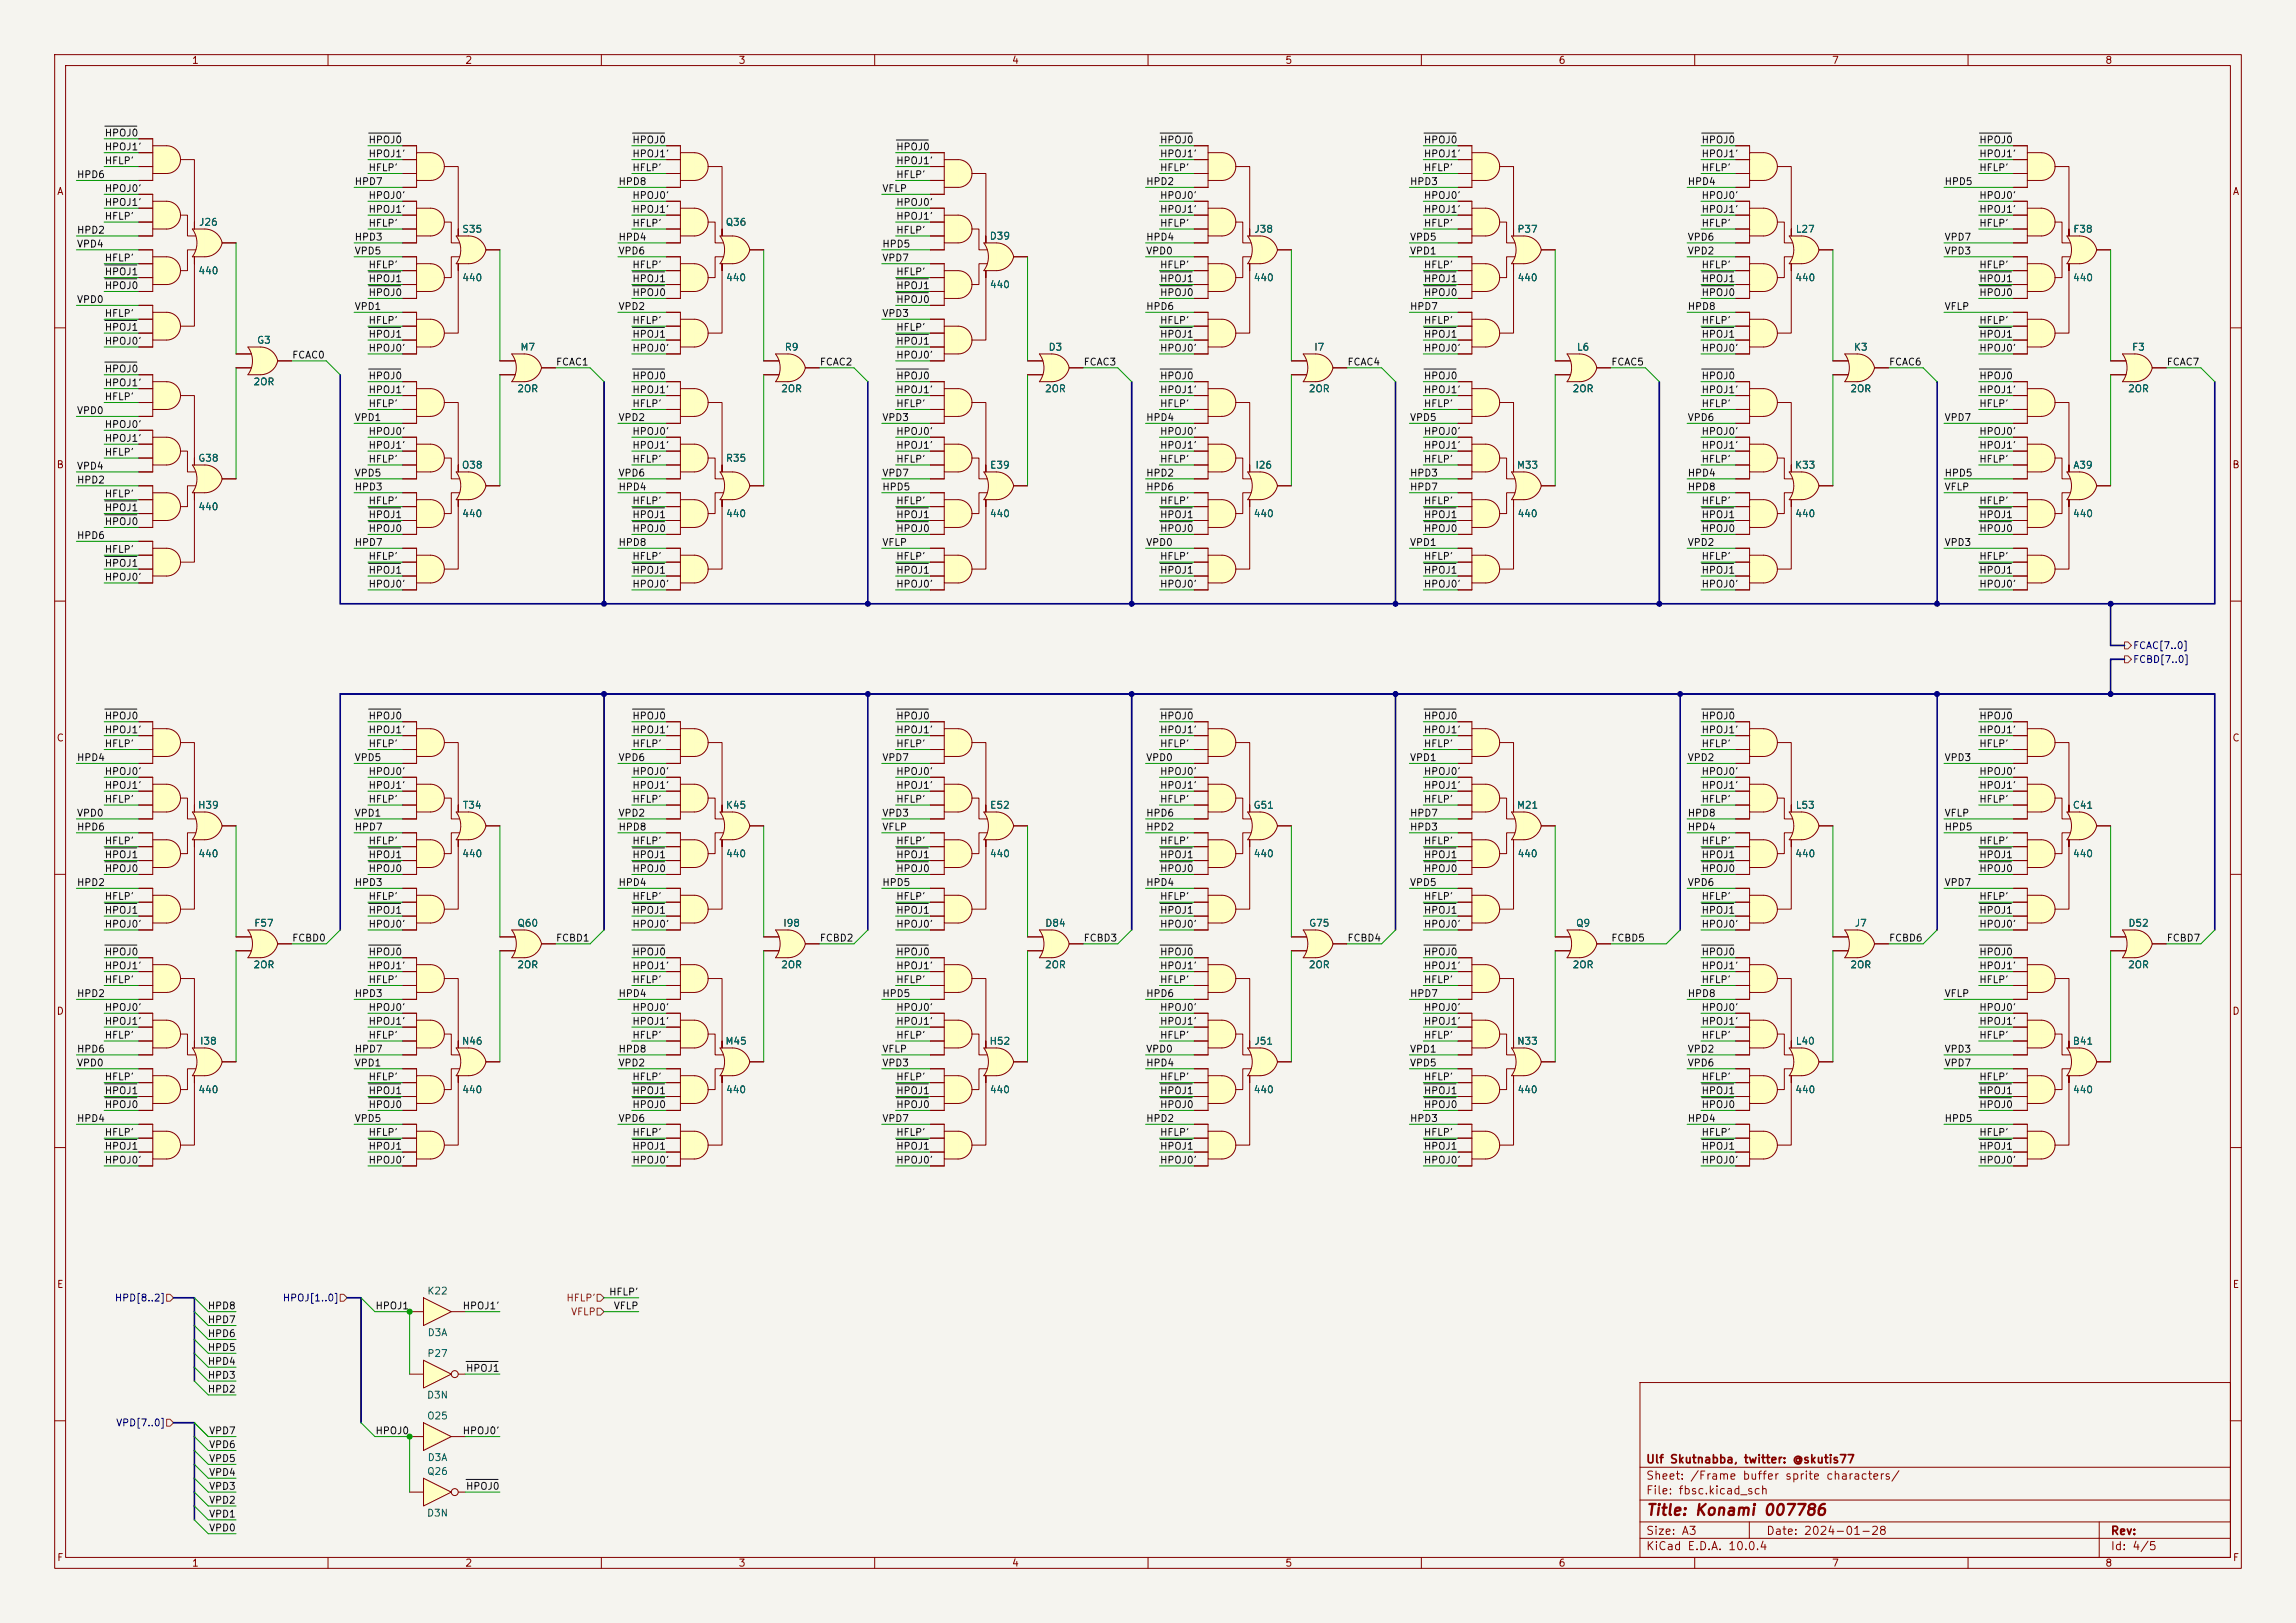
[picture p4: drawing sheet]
<svg xmlns="http://www.w3.org/2000/svg" width="420mm" height="297mm" viewBox="0 0 420 297" stroke-linecap="round" stroke-linejoin="round" font-family="sans-serif">
<defs><g id="words">
<text font-size="2" fill="#840000" x="301" y="277.8">Title: Konami 007786</text>
<g font-size="1.5" fill="#840000">
<text x="301" y="268.1">Ulf Skutnabba, twitter: @skutis77</text>
<text x="301" y="273.8">File: fbsc.kicad_sch</text>
<text x="301" y="271.1">Sheet: /Frame buffer sprite characters/</text>
<text x="301" y="281.2">Size: A3</text>
<text x="323" y="281.2">Date: 2024-01-28</text>
<text x="386" y="281.2">Rev:</text>
<text x="301" y="284">KiCad E.D.A. 10.0.4</text>
<text x="386" y="284">Id: 4/5</text>
</g>
<g font-size="1.3" fill="#840000">
<text x="35" y="12">1</text>
<text x="85" y="12">2</text>
<text x="135" y="12">3</text>
<text x="185" y="12">4</text>
<text x="235" y="12">5</text>
<text x="285" y="12">6</text>
<text x="335" y="12">7</text>
<text x="385" y="12">8</text>
<text x="10.3" y="36">A</text>
<text x="408.3" y="36">A</text>
<text x="10.3" y="86">B</text>
<text x="408.2" y="86">B</text>
<text x="10.3" y="136">C</text>
<text x="408.2" y="136">C</text>
<text x="10.3" y="186">D</text>
<text x="408.2" y="186">D</text>
<text x="10.3" y="236">E</text>
<text x="408.3" y="236">E</text>
<text x="10.3" y="286">F</text>
<text x="35" y="287">1</text>
<text x="85" y="287">2</text>
<text x="135" y="287">3</text>
<text x="185" y="287">4</text>
<text x="235" y="287">5</text>
<text x="285" y="287">6</text>
<text x="335" y="287">7</text>
<text x="385" y="287">8</text>
<text x="408.3" y="286">F</text>
</g>
<g font-size="1.3" fill="#0f0f0f">
<text x="19" y="25.3">HPOJ0</text>
<text x="19" y="27.8">HPOJ1'</text>
<text x="67.3" y="26.5">HPOJ0</text>
<text x="67.3" y="29.1">HPOJ1'</text>
<text x="115.6" y="29.1">HPOJ1'</text>
<text x="115.6" y="26.5">HPOJ0</text>
<text x="163.8" y="27.8">HPOJ0</text>
<text x="212.1" y="29.1">HPOJ1'</text>
<text x="212.1" y="26.5">HPOJ0</text>
<text x="260.3" y="29.1">HPOJ1'</text>
<text x="260.3" y="26.5">HPOJ0</text>
<text x="311.1" y="26.5">HPOJ0</text>
<text x="311.1" y="29.1">HPOJ1'</text>
<text x="361.9" y="29.1">HPOJ1'</text>
<text x="361.9" y="26.5">HPOJ0</text>
<text x="14" y="32.9">HPD6</text>
<text x="19" y="35.4">HPOJ0'</text>
<text x="19" y="30.4">HFLP'</text>
<text x="64.8" y="34.2">HPD7</text>
<text x="67.3" y="31.6">HFLP'</text>
<text x="113" y="34.2">HPD8</text>
<text x="115.6" y="31.6">HFLP'</text>
<text x="161.3" y="35.4">VFLP</text>
<text x="163.8" y="32.9">HFLP'</text>
<text x="163.8" y="30.4">HPOJ1'</text>
<text x="209.5" y="34.2">HPD2</text>
<text x="212.1" y="31.6">HFLP'</text>
<text x="257.8" y="34.2">HPD3</text>
<text x="260.3" y="31.6">HFLP'</text>
<text x="308.6" y="34.2">HPD4</text>
<text x="311.1" y="31.6">HFLP'</text>
<text x="355.6" y="34.2">HPD5</text>
<text x="361.9" y="31.6">HFLP'</text>
<text x="19" y="40.5">HFLP'</text>
<text x="19" y="38">HPOJ1'</text>
<text x="67.3" y="41.8">HFLP'</text>
<text x="67.3" y="36.7">HPOJ0'</text>
<text x="67.3" y="39.2">HPOJ1'</text>
<text x="115.6" y="41.8">HFLP'</text>
<text x="115.6" y="36.7">HPOJ0'</text>
<text x="115.6" y="39.2">HPOJ1'</text>
<text x="163.8" y="40.5">HPOJ1'</text>
<text x="163.8" y="38">HPOJ0'</text>
<text x="212.1" y="41.8">HFLP'</text>
<text x="212.1" y="39.2">HPOJ1'</text>
<text x="212.1" y="36.7">HPOJ0'</text>
<text x="260.3" y="36.7">HPOJ0'</text>
<text x="260.3" y="39.2">HPOJ1'</text>
<text x="260.3" y="41.8">HFLP'</text>
<text x="311.1" y="41.8">HFLP'</text>
<text x="311.1" y="36.7">HPOJ0'</text>
<text x="311.1" y="39.2">HPOJ1'</text>
<text x="361.9" y="39.2">HPOJ1'</text>
<text x="361.9" y="36.7">HPOJ0'</text>
<text x="361.9" y="41.8">HFLP'</text>
<text x="14" y="45.6">VPD4</text>
<text x="14" y="43.1">HPD2</text>
<text x="64.8" y="44.3">HPD3</text>
<text x="64.8" y="46.9">VPD5</text>
<text x="113" y="44.3">HPD4</text>
<text x="113" y="46.9">VPD6</text>
<text x="161.3" y="45.6">HPD5</text>
<text x="163.8" y="43.1">HFLP'</text>
<text x="209.5" y="44.3">HPD4</text>
<text x="209.5" y="46.9">VPD0</text>
<text x="257.8" y="44.3">VPD5</text>
<text x="257.8" y="46.9">VPD1</text>
<text x="308.6" y="46.9">VPD2</text>
<text x="308.6" y="44.3">VPD6</text>
<text x="355.6" y="44.3">VPD7</text>
<text x="355.6" y="46.9">VPD3</text>
<text x="19" y="48.1">HFLP'</text>
<text x="19" y="50.7">HPOJ1</text>
<text x="19" y="53.2">HPOJ0</text>
<text x="67.3" y="49.4">HFLP'</text>
<text x="67.3" y="51.9">HPOJ1</text>
<text x="115.6" y="49.4">HFLP'</text>
<text x="115.6" y="51.9">HPOJ1</text>
<text x="161.3" y="48.1">VPD7</text>
<text x="163.8" y="53.2">HPOJ1</text>
<text x="163.8" y="50.7">HFLP'</text>
<text x="212.1" y="51.9">HPOJ1</text>
<text x="212.1" y="49.4">HFLP'</text>
<text x="260.3" y="51.9">HPOJ1</text>
<text x="260.3" y="49.4">HFLP'</text>
<text x="311.1" y="51.9">HPOJ1</text>
<text x="311.1" y="49.4">HFLP'</text>
<text x="361.9" y="49.4">HFLP'</text>
<text x="361.9" y="51.9">HPOJ1</text>
<text x="14" y="55.8">VPD0</text>
<text x="19" y="58.3">HFLP'</text>
<text x="64.8" y="57">VPD1</text>
<text x="67.3" y="59.6">HFLP'</text>
<text x="67.3" y="54.5">HPOJ0</text>
<text x="113" y="57">VPD2</text>
<text x="115.6" y="59.6">HFLP'</text>
<text x="115.6" y="54.5">HPOJ0</text>
<text x="161.3" y="58.3">VPD3</text>
<text x="163.8" y="55.8">HPOJ0</text>
<text x="209.5" y="57">HPD6</text>
<text x="212.1" y="59.6">HFLP'</text>
<text x="212.1" y="54.5">HPOJ0</text>
<text x="257.8" y="57">HPD7</text>
<text x="260.3" y="59.6">HFLP'</text>
<text x="260.3" y="54.5">HPOJ0</text>
<text x="308.6" y="57">HPD8</text>
<text x="311.1" y="59.6">HFLP'</text>
<text x="311.1" y="54.5">HPOJ0</text>
<text x="355.6" y="57">VFLP</text>
<text x="361.9" y="54.5">HPOJ0</text>
<text x="361.9" y="59.6">HFLP'</text>
<text x="19" y="60.8">HPOJ1</text>
<text x="19" y="63.4">HPOJ0'</text>
<text x="53.3" y="65.9">FCAC0</text>
<text x="67.3" y="64.6">HPOJ0'</text>
<text x="67.3" y="62.1">HPOJ1</text>
<text x="115.6" y="62.1">HPOJ1</text>
<text x="115.6" y="64.6">HPOJ0'</text>
<text x="163.8" y="60.8">HFLP'</text>
<text x="163.8" y="63.4">HPOJ1</text>
<text x="163.8" y="65.9">HPOJ0'</text>
<text x="212.1" y="62.1">HPOJ1</text>
<text x="212.1" y="64.6">HPOJ0'</text>
<text x="260.3" y="64.6">HPOJ0'</text>
<text x="260.3" y="62.1">HPOJ1</text>
<text x="311.1" y="62.1">HPOJ1</text>
<text x="311.1" y="64.6">HPOJ0'</text>
<text x="361.9" y="62.1">HPOJ1</text>
<text x="361.9" y="64.6">HPOJ0'</text>
<text x="19" y="71">HPOJ1'</text>
<text x="19" y="68.5">HPOJ0</text>
<text x="67.3" y="69.7">HPOJ0</text>
<text x="101.6" y="67.2">FCAC1</text>
<text x="115.6" y="69.7">HPOJ0</text>
<text x="149.9" y="67.2">FCAC2</text>
<text x="163.8" y="69.7">HPOJ0</text>
<text x="198.1" y="67.2">FCAC3</text>
<text x="212.1" y="69.7">HPOJ0</text>
<text x="246.4" y="67.2">FCAC4</text>
<text x="260.3" y="69.7">HPOJ0</text>
<text x="294.6" y="67.2">FCAC5</text>
<text x="311.1" y="69.7">HPOJ0</text>
<text x="345.4" y="67.2">FCAC6</text>
<text x="361.9" y="69.7">HPOJ0</text>
<text x="396.2" y="67.2">FCAC7</text>
<text x="14" y="76.1">VPD0</text>
<text x="19" y="73.5">HFLP'</text>
<text x="64.8" y="77.3">VPD1</text>
<text x="67.3" y="72.3">HPOJ1'</text>
<text x="67.3" y="74.8">HFLP'</text>
<text x="113" y="77.3">VPD2</text>
<text x="115.6" y="74.8">HFLP'</text>
<text x="115.6" y="72.3">HPOJ1'</text>
<text x="161.3" y="77.3">VPD3</text>
<text x="163.8" y="72.3">HPOJ1'</text>
<text x="163.8" y="74.8">HFLP'</text>
<text x="209.5" y="77.3">HPD4</text>
<text x="212.1" y="72.3">HPOJ1'</text>
<text x="212.1" y="74.8">HFLP'</text>
<text x="257.8" y="77.3">VPD5</text>
<text x="260.3" y="72.3">HPOJ1'</text>
<text x="260.3" y="74.8">HFLP'</text>
<text x="308.6" y="77.3">VPD6</text>
<text x="311.1" y="72.3">HPOJ1'</text>
<text x="311.1" y="74.8">HFLP'</text>
<text x="355.6" y="77.3">VPD7</text>
<text x="361.9" y="74.8">HFLP'</text>
<text x="361.9" y="72.3">HPOJ1'</text>
<text x="19" y="83.7">HFLP'</text>
<text x="19" y="78.6">HPOJ0'</text>
<text x="19" y="81.2">HPOJ1'</text>
<text x="67.3" y="79.9">HPOJ0'</text>
<text x="67.3" y="82.4">HPOJ1'</text>
<text x="115.6" y="82.4">HPOJ1'</text>
<text x="115.6" y="79.9">HPOJ0'</text>
<text x="163.8" y="79.9">HPOJ0'</text>
<text x="163.8" y="82.4">HPOJ1'</text>
<text x="212.1" y="82.4">HPOJ1'</text>
<text x="212.1" y="79.9">HPOJ0'</text>
<text x="260.3" y="82.4">HPOJ1'</text>
<text x="260.3" y="79.9">HPOJ0'</text>
<text x="311.1" y="79.9">HPOJ0'</text>
<text x="311.1" y="82.4">HPOJ1'</text>
<text x="361.9" y="79.9">HPOJ0'</text>
<text x="361.9" y="82.4">HPOJ1'</text>
<text x="14" y="86.2">VPD4</text>
<text x="14" y="88.8">HPD2</text>
<text x="64.8" y="87.5">VPD5</text>
<text x="67.3" y="85">HFLP'</text>
<text x="113" y="87.5">VPD6</text>
<text x="115.6" y="85">HFLP'</text>
<text x="161.3" y="87.5">VPD7</text>
<text x="163.8" y="85">HFLP'</text>
<text x="209.5" y="87.5">HPD2</text>
<text x="212.1" y="85">HFLP'</text>
<text x="257.8" y="87.5">HPD3</text>
<text x="260.3" y="85">HFLP'</text>
<text x="308.6" y="87.5">HPD4</text>
<text x="311.1" y="85">HFLP'</text>
<text x="355.6" y="87.5">HPD5</text>
<text x="361.9" y="85">HFLP'</text>
<text x="19" y="93.9">HPOJ1</text>
<text x="19" y="91.3">HFLP'</text>
<text x="64.8" y="90">HPD3</text>
<text x="67.3" y="92.6">HFLP'</text>
<text x="67.3" y="95.1">HPOJ1</text>
<text x="113" y="90">HPD4</text>
<text x="115.6" y="92.6">HFLP'</text>
<text x="115.6" y="95.1">HPOJ1</text>
<text x="161.3" y="90">HPD5</text>
<text x="163.8" y="95.1">HPOJ1</text>
<text x="163.8" y="92.6">HFLP'</text>
<text x="209.5" y="90">HPD6</text>
<text x="212.1" y="95.1">HPOJ1</text>
<text x="212.1" y="92.6">HFLP'</text>
<text x="257.8" y="90">HPD7</text>
<text x="260.3" y="95.1">HPOJ1</text>
<text x="260.3" y="92.6">HFLP'</text>
<text x="308.6" y="90">HPD8</text>
<text x="311.1" y="92.6">HFLP'</text>
<text x="311.1" y="95.1">HPOJ1</text>
<text x="355.6" y="90">VFLP</text>
<text x="361.9" y="92.6">HFLP'</text>
<text x="361.9" y="95.1">HPOJ1</text>
<text x="14" y="98.9">HPD6</text>
<text x="19" y="101.5">HFLP'</text>
<text x="19" y="96.4">HPOJ0</text>
<text x="64.8" y="100.2">HPD7</text>
<text x="67.3" y="97.7">HPOJ0</text>
<text x="113" y="100.2">HPD8</text>
<text x="115.6" y="97.7">HPOJ0</text>
<text x="161.3" y="100.2">VFLP</text>
<text x="163.8" y="97.7">HPOJ0</text>
<text x="209.5" y="100.2">VPD0</text>
<text x="212.1" y="97.7">HPOJ0</text>
<text x="257.8" y="100.2">VPD1</text>
<text x="260.3" y="97.7">HPOJ0</text>
<text x="308.6" y="100.2">VPD2</text>
<text x="311.1" y="97.7">HPOJ0</text>
<text x="355.6" y="100.2">VPD3</text>
<text x="361.9" y="97.7">HPOJ0</text>
<text x="19" y="104">HPOJ1</text>
<text x="19" y="106.6">HPOJ0'</text>
<text x="67.3" y="107.8">HPOJ0'</text>
<text x="67.3" y="105.3">HPOJ1</text>
<text x="67.3" y="102.7">HFLP'</text>
<text x="115.6" y="107.8">HPOJ0'</text>
<text x="115.6" y="105.3">HPOJ1</text>
<text x="115.6" y="102.7">HFLP'</text>
<text x="163.8" y="102.7">HFLP'</text>
<text x="163.8" y="105.3">HPOJ1</text>
<text x="163.8" y="107.8">HPOJ0'</text>
<text x="212.1" y="102.7">HFLP'</text>
<text x="212.1" y="105.3">HPOJ1</text>
<text x="212.1" y="107.8">HPOJ0'</text>
<text x="260.3" y="105.3">HPOJ1</text>
<text x="260.3" y="102.7">HFLP'</text>
<text x="260.3" y="107.8">HPOJ0'</text>
<text x="311.1" y="102.7">HFLP'</text>
<text x="311.1" y="105.3">HPOJ1</text>
<text x="311.1" y="107.8">HPOJ0'</text>
<text x="361.9" y="102.7">HFLP'</text>
<text x="361.9" y="105.3">HPOJ1</text>
<text x="361.9" y="107.8">HPOJ0'</text>
<text x="19" y="132">HPOJ0</text>
<text x="67.3" y="132">HPOJ0</text>
<text x="115.6" y="132">HPOJ0</text>
<text x="163.8" y="132">HPOJ0</text>
<text x="212.1" y="132">HPOJ0</text>
<text x="260.3" y="132">HPOJ0</text>
<text x="311.1" y="132">HPOJ0</text>
<text x="361.9" y="132">HPOJ0</text>
<text x="19" y="137">HFLP'</text>
<text x="19" y="134.5">HPOJ1'</text>
<text x="67.3" y="137">HFLP'</text>
<text x="67.3" y="134.5">HPOJ1'</text>
<text x="115.6" y="137">HFLP'</text>
<text x="115.6" y="134.5">HPOJ1'</text>
<text x="163.8" y="134.5">HPOJ1'</text>
<text x="163.8" y="137">HFLP'</text>
<text x="212.1" y="137">HFLP'</text>
<text x="212.1" y="134.5">HPOJ1'</text>
<text x="260.3" y="137">HFLP'</text>
<text x="260.3" y="134.5">HPOJ1'</text>
<text x="311.1" y="134.5">HPOJ1'</text>
<text x="311.1" y="137">HFLP'</text>
<text x="361.9" y="137">HFLP'</text>
<text x="361.9" y="134.5">HPOJ1'</text>
<text x="14" y="139.6">HPD4</text>
<text x="19" y="142.1">HPOJ0'</text>
<text x="64.8" y="139.6">VPD5</text>
<text x="67.3" y="142.1">HPOJ0'</text>
<text x="113" y="139.6">VPD6</text>
<text x="115.6" y="142.1">HPOJ0'</text>
<text x="161.3" y="139.6">VPD7</text>
<text x="163.8" y="142.1">HPOJ0'</text>
<text x="209.5" y="139.6">VPD0</text>
<text x="212.1" y="142.1">HPOJ0'</text>
<text x="257.8" y="139.6">VPD1</text>
<text x="260.3" y="142.1">HPOJ0'</text>
<text x="308.6" y="139.6">VPD2</text>
<text x="311.1" y="142.1">HPOJ0'</text>
<text x="355.6" y="139.6">VPD3</text>
<text x="361.9" y="142.1">HPOJ0'</text>
<text x="14" y="149.7">VPD0</text>
<text x="19" y="144.7">HPOJ1'</text>
<text x="19" y="147.2">HFLP'</text>
<text x="64.8" y="149.7">VPD1</text>
<text x="67.3" y="144.7">HPOJ1'</text>
<text x="67.3" y="147.2">HFLP'</text>
<text x="113" y="149.7">VPD2</text>
<text x="115.6" y="147.2">HFLP'</text>
<text x="115.6" y="144.7">HPOJ1'</text>
<text x="161.3" y="149.7">VPD3</text>
<text x="163.8" y="144.7">HPOJ1'</text>
<text x="163.8" y="147.2">HFLP'</text>
<text x="209.5" y="149.7">HPD6</text>
<text x="212.1" y="147.2">HFLP'</text>
<text x="212.1" y="144.7">HPOJ1'</text>
<text x="257.8" y="149.7">HPD7</text>
<text x="260.3" y="147.2">HFLP'</text>
<text x="260.3" y="144.7">HPOJ1'</text>
<text x="308.6" y="149.7">HPD8</text>
<text x="311.1" y="147.2">HFLP'</text>
<text x="311.1" y="144.7">HPOJ1'</text>
<text x="355.6" y="149.7">VFLP</text>
<text x="361.9" y="144.7">HPOJ1'</text>
<text x="361.9" y="147.2">HFLP'</text>
<text x="14" y="152.3">HPD6</text>
<text x="19" y="154.8">HFLP'</text>
<text x="64.8" y="152.3">HPD7</text>
<text x="67.3" y="154.8">HFLP'</text>
<text x="113" y="152.3">HPD8</text>
<text x="115.6" y="154.8">HFLP'</text>
<text x="161.3" y="152.3">VFLP</text>
<text x="163.8" y="154.8">HFLP'</text>
<text x="209.5" y="152.3">HPD2</text>
<text x="212.1" y="154.8">HFLP'</text>
<text x="257.8" y="152.3">HPD3</text>
<text x="260.3" y="154.8">HFLP'</text>
<text x="308.6" y="152.3">HPD4</text>
<text x="311.1" y="154.8">HFLP'</text>
<text x="355.6" y="152.3">HPD5</text>
<text x="361.9" y="154.8">HFLP'</text>
<text x="19" y="157.4">HPOJ1</text>
<text x="19" y="159.9">HPOJ0</text>
<text x="67.3" y="157.4">HPOJ1</text>
<text x="67.3" y="159.9">HPOJ0</text>
<text x="115.6" y="157.4">HPOJ1</text>
<text x="115.6" y="159.9">HPOJ0</text>
<text x="163.8" y="157.4">HPOJ1</text>
<text x="163.8" y="159.9">HPOJ0</text>
<text x="212.1" y="159.9">HPOJ0</text>
<text x="212.1" y="157.4">HPOJ1</text>
<text x="260.3" y="159.9">HPOJ0</text>
<text x="260.3" y="157.4">HPOJ1</text>
<text x="311.1" y="157.4">HPOJ1</text>
<text x="311.1" y="159.9">HPOJ0</text>
<text x="361.9" y="157.4">HPOJ1</text>
<text x="361.9" y="159.9">HPOJ0</text>
<text x="14" y="162.4">HPD2</text>
<text x="19" y="167.5">HPOJ1</text>
<text x="19" y="165">HFLP'</text>
<text x="64.8" y="162.4">HPD3</text>
<text x="67.3" y="167.5">HPOJ1</text>
<text x="67.3" y="165">HFLP'</text>
<text x="113" y="162.4">HPD4</text>
<text x="115.6" y="165">HFLP'</text>
<text x="115.6" y="167.5">HPOJ1</text>
<text x="161.3" y="162.4">HPD5</text>
<text x="163.8" y="165">HFLP'</text>
<text x="163.8" y="167.5">HPOJ1</text>
<text x="209.5" y="162.4">HPD4</text>
<text x="212.1" y="167.5">HPOJ1</text>
<text x="212.1" y="165">HFLP'</text>
<text x="257.8" y="162.4">VPD5</text>
<text x="260.3" y="165">HFLP'</text>
<text x="260.3" y="167.5">HPOJ1</text>
<text x="308.6" y="162.4">VPD6</text>
<text x="311.1" y="165">HFLP'</text>
<text x="311.1" y="167.5">HPOJ1</text>
<text x="355.6" y="162.4">VPD7</text>
<text x="361.9" y="165">HFLP'</text>
<text x="361.9" y="167.5">HPOJ1</text>
<text x="19" y="170.1">HPOJ0'</text>
<text x="53.3" y="172.6">FCBD0</text>
<text x="67.3" y="170.1">HPOJ0'</text>
<text x="101.6" y="172.6">FCBD1</text>
<text x="115.6" y="170.1">HPOJ0'</text>
<text x="149.9" y="172.6">FCBD2</text>
<text x="163.8" y="170.1">HPOJ0'</text>
<text x="198.1" y="172.6">FCBD3</text>
<text x="212.1" y="170.1">HPOJ0'</text>
<text x="246.4" y="172.6">FCBD4</text>
<text x="260.3" y="170.1">HPOJ0'</text>
<text x="294.6" y="172.6">FCBD5</text>
<text x="311.1" y="170.1">HPOJ0'</text>
<text x="345.4" y="172.6">FCBD6</text>
<text x="361.9" y="170.1">HPOJ0'</text>
<text x="396.2" y="172.6">FCBD7</text>
<text x="19" y="175.1">HPOJ0</text>
<text x="19" y="177.7">HPOJ1'</text>
<text x="67.3" y="175.1">HPOJ0</text>
<text x="67.3" y="177.7">HPOJ1'</text>
<text x="115.6" y="175.1">HPOJ0</text>
<text x="115.6" y="177.7">HPOJ1'</text>
<text x="163.8" y="177.7">HPOJ1'</text>
<text x="163.8" y="175.1">HPOJ0</text>
<text x="212.1" y="175.1">HPOJ0</text>
<text x="212.1" y="177.7">HPOJ1'</text>
<text x="260.3" y="175.1">HPOJ0</text>
<text x="260.3" y="177.7">HPOJ1'</text>
<text x="311.1" y="177.7">HPOJ1'</text>
<text x="311.1" y="175.1">HPOJ0</text>
<text x="361.9" y="175.1">HPOJ0</text>
<text x="361.9" y="177.7">HPOJ1'</text>
<text x="14" y="182.8">HPD2</text>
<text x="19" y="185.3">HPOJ0'</text>
<text x="19" y="180.2">HFLP'</text>
<text x="64.8" y="182.8">HPD3</text>
<text x="67.3" y="180.2">HFLP'</text>
<text x="67.3" y="185.3">HPOJ0'</text>
<text x="113" y="182.8">HPD4</text>
<text x="115.6" y="180.2">HFLP'</text>
<text x="115.6" y="185.3">HPOJ0'</text>
<text x="161.3" y="182.8">HPD5</text>
<text x="163.8" y="180.2">HFLP'</text>
<text x="163.8" y="185.3">HPOJ0'</text>
<text x="209.5" y="182.8">HPD6</text>
<text x="212.1" y="180.2">HFLP'</text>
<text x="212.1" y="185.3">HPOJ0'</text>
<text x="257.8" y="182.8">HPD7</text>
<text x="260.3" y="180.2">HFLP'</text>
<text x="260.3" y="185.3">HPOJ0'</text>
<text x="308.6" y="182.8">HPD8</text>
<text x="311.1" y="180.2">HFLP'</text>
<text x="311.1" y="185.3">HPOJ0'</text>
<text x="355.6" y="182.8">VFLP</text>
<text x="361.9" y="180.2">HFLP'</text>
<text x="361.9" y="185.3">HPOJ0'</text>
<text x="19" y="190.4">HFLP'</text>
<text x="19" y="187.8">HPOJ1'</text>
<text x="67.3" y="187.8">HPOJ1'</text>
<text x="67.3" y="190.4">HFLP'</text>
<text x="115.6" y="190.4">HFLP'</text>
<text x="115.6" y="187.8">HPOJ1'</text>
<text x="163.8" y="187.8">HPOJ1'</text>
<text x="163.8" y="190.4">HFLP'</text>
<text x="212.1" y="187.8">HPOJ1'</text>
<text x="212.1" y="190.4">HFLP'</text>
<text x="260.3" y="187.8">HPOJ1'</text>
<text x="260.3" y="190.4">HFLP'</text>
<text x="311.1" y="187.8">HPOJ1'</text>
<text x="311.1" y="190.4">HFLP'</text>
<text x="361.9" y="187.8">HPOJ1'</text>
<text x="361.9" y="190.4">HFLP'</text>
<text x="14" y="195.5">VPD0</text>
<text x="14" y="192.9">HPD6</text>
<text x="19" y="198">HFLP'</text>
<text x="64.8" y="195.5">VPD1</text>
<text x="64.8" y="192.9">HPD7</text>
<text x="67.3" y="198">HFLP'</text>
<text x="113" y="195.5">VPD2</text>
<text x="113" y="192.9">HPD8</text>
<text x="115.6" y="198">HFLP'</text>
<text x="161.3" y="195.5">VPD3</text>
<text x="161.3" y="192.9">VFLP</text>
<text x="163.8" y="198">HFLP'</text>
<text x="209.5" y="195.5">HPD4</text>
<text x="209.5" y="192.9">VPD0</text>
<text x="212.1" y="198">HFLP'</text>
<text x="257.8" y="192.9">VPD1</text>
<text x="257.8" y="195.5">VPD5</text>
<text x="260.3" y="198">HFLP'</text>
<text x="308.6" y="195.5">VPD6</text>
<text x="308.6" y="192.9">VPD2</text>
<text x="311.1" y="198">HFLP'</text>
<text x="355.6" y="192.9">VPD3</text>
<text x="355.6" y="195.5">VPD7</text>
<text x="361.9" y="198">HFLP'</text>
<text x="19" y="203.1">HPOJ0</text>
<text x="19" y="200.5">HPOJ1</text>
<text x="67.3" y="203.1">HPOJ0</text>
<text x="67.3" y="200.5">HPOJ1</text>
<text x="115.6" y="203.1">HPOJ0</text>
<text x="115.6" y="200.5">HPOJ1</text>
<text x="163.8" y="200.5">HPOJ1</text>
<text x="163.8" y="203.1">HPOJ0</text>
<text x="212.1" y="203.1">HPOJ0</text>
<text x="212.1" y="200.5">HPOJ1</text>
<text x="260.3" y="203.1">HPOJ0</text>
<text x="260.3" y="200.5">HPOJ1</text>
<text x="311.1" y="203.1">HPOJ0</text>
<text x="311.1" y="200.5">HPOJ1</text>
<text x="361.9" y="200.5">HPOJ1</text>
<text x="361.9" y="203.1">HPOJ0</text>
<text x="14" y="205.6">HPD4</text>
<text x="19" y="208.2">HFLP'</text>
<text x="64.8" y="205.6">VPD5</text>
<text x="67.3" y="208.2">HFLP'</text>
<text x="113" y="205.6">VPD6</text>
<text x="115.6" y="208.2">HFLP'</text>
<text x="161.3" y="205.6">VPD7</text>
<text x="163.8" y="208.2">HFLP'</text>
<text x="209.5" y="205.6">HPD2</text>
<text x="212.1" y="208.2">HFLP'</text>
<text x="257.8" y="205.6">HPD3</text>
<text x="260.3" y="208.2">HFLP'</text>
<text x="308.6" y="205.6">HPD4</text>
<text x="311.1" y="208.2">HFLP'</text>
<text x="355.6" y="205.6">HPD5</text>
<text x="361.9" y="208.2">HFLP'</text>
<text x="19" y="210.7">HPOJ1</text>
<text x="19" y="213.2">HPOJ0'</text>
<text x="67.3" y="213.2">HPOJ0'</text>
<text x="67.3" y="210.7">HPOJ1</text>
<text x="115.6" y="213.2">HPOJ0'</text>
<text x="115.6" y="210.7">HPOJ1</text>
<text x="163.8" y="210.7">HPOJ1</text>
<text x="163.8" y="213.2">HPOJ0'</text>
<text x="212.1" y="213.2">HPOJ0'</text>
<text x="212.1" y="210.7">HPOJ1</text>
<text x="260.3" y="213.2">HPOJ0'</text>
<text x="260.3" y="210.7">HPOJ1</text>
<text x="311.1" y="213.2">HPOJ0'</text>
<text x="311.1" y="210.7">HPOJ1</text>
<text x="361.9" y="210.7">HPOJ1</text>
<text x="361.9" y="213.2">HPOJ0'</text>
<text x="37.9" y="239.9">HPD8</text>
<text x="68.6" y="239.9">HPOJ1</text>
<text x="84.5" y="239.9">HPOJ1'</text>
<text x="111.3" y="237.4">HFLP'</text>
<text x="112.2" y="239.9">VFLP</text>
<text x="37.9" y="245">HPD6</text>
<text x="37.9" y="242.4">HPD7</text>
<text x="37.9" y="250.1">HPD4</text>
<text x="37.9" y="247.5">HPD5</text>
<text x="85.1" y="251.3">HPOJ1</text>
<text x="37.9" y="255.1">HPD2</text>
<text x="37.9" y="252.6">HPD3</text>
<text x="38.1" y="262.8">VPD7</text>
<text x="68.6" y="262.8">HPOJ0</text>
<text x="84.5" y="262.8">HPOJ0'</text>
<text x="38.1" y="267.8">VPD5</text>
<text x="38.1" y="265.3">VPD6</text>
<text x="38.1" y="270.4">VPD4</text>
<text x="38.1" y="272.9">VPD3</text>
<text x="38.1" y="275.5">VPD2</text>
<text x="85.1" y="272.9">HPOJ0</text>
<text x="38.1" y="278">VPD1</text>
<text x="38.1" y="280.5">VPD0</text>
</g>
<g font-size="1.3" fill="#006464">
<text x="36.3" y="41.6">J26</text>
<text x="132.6" y="41.6">Q36</text>
<text x="84.4" y="42.9">S35</text>
<text x="180.9" y="44.2">D39</text>
<text x="229.3" y="42.9">J38</text>
<text x="277.5" y="42.9">P37</text>
<text x="328.4" y="42.9">L27</text>
<text x="379.1" y="42.9">F38</text>
<text x="36.2" y="50.5">440</text>
<text x="84.4" y="51.8">440</text>
<text x="132.7" y="51.8">440</text>
<text x="181" y="53">440</text>
<text x="229.2" y="51.8">440</text>
<text x="277.5" y="51.8">440</text>
<text x="328.3" y="51.8">440</text>
<text x="379.1" y="51.8">440</text>
<text x="46.9" y="63.2">G3</text>
<text x="95.1" y="64.5">M7</text>
<text x="143.4" y="64.5">R9</text>
<text x="191.7" y="64.5">D3</text>
<text x="240.3" y="64.5">I7</text>
<text x="288.3" y="64.5">L6</text>
<text x="339" y="64.5">K3</text>
<text x="389.9" y="64.5">F3</text>
<text x="46.3" y="70.8">2OR</text>
<text x="94.5" y="72.1">2OR</text>
<text x="142.8" y="72.1">2OR</text>
<text x="191" y="72.1">2OR</text>
<text x="239.3" y="72.1">2OR</text>
<text x="287.6" y="72.1">2OR</text>
<text x="338.4" y="72.1">2OR</text>
<text x="389.2" y="72.1">2OR</text>
<text x="36.2" y="84.8">G38</text>
<text x="84.4" y="86.1">O38</text>
<text x="132.7" y="84.8">R35</text>
<text x="181" y="86.1">E39</text>
<text x="229.5" y="86.1">I26</text>
<text x="277.4" y="86.1">M33</text>
<text x="328.3" y="86.1">K33</text>
<text x="379.1" y="86.1">A39</text>
<text x="36.2" y="93.7">440</text>
<text x="84.4" y="95">440</text>
<text x="132.7" y="95">440</text>
<text x="181" y="95">440</text>
<text x="229.2" y="95">440</text>
<text x="277.5" y="95">440</text>
<text x="328.3" y="95">440</text>
<text x="379.1" y="95">440</text>
<text x="36.1" y="148.3">H39</text>
<text x="84.6" y="148.3">T34</text>
<text x="132.7" y="148.3">K45</text>
<text x="181" y="148.3">E52</text>
<text x="229.2" y="148.3">G51</text>
<text x="277.4" y="148.3">M21</text>
<text x="328.4" y="148.3">L53</text>
<text x="379.1" y="148.3">C41</text>
<text x="36.2" y="157.2">440</text>
<text x="84.4" y="157.2">440</text>
<text x="132.7" y="157.2">440</text>
<text x="181" y="157.2">440</text>
<text x="229.2" y="157.2">440</text>
<text x="277.5" y="157.2">440</text>
<text x="328.3" y="157.2">440</text>
<text x="379.1" y="157.2">440</text>
<text x="46.4" y="169.9">F57</text>
<text x="94.5" y="169.9">Q60</text>
<text x="143.2" y="169.9">I98</text>
<text x="191.1" y="169.9">D84</text>
<text x="239.4" y="169.9">G75</text>
<text x="288.2" y="169.9">Q9</text>
<text x="339.2" y="169.9">J7</text>
<text x="389.2" y="169.9">D52</text>
<text x="46.3" y="177.5">2OR</text>
<text x="94.5" y="177.5">2OR</text>
<text x="142.8" y="177.5">2OR</text>
<text x="191" y="177.5">2OR</text>
<text x="239.3" y="177.5">2OR</text>
<text x="287.6" y="177.5">2OR</text>
<text x="338.4" y="177.5">2OR</text>
<text x="389.2" y="177.5">2OR</text>
<text x="36.5" y="191.5">I38</text>
<text x="84.4" y="191.5">N46</text>
<text x="132.6" y="191.5">M45</text>
<text x="180.9" y="191.5">H52</text>
<text x="229.3" y="191.5">J51</text>
<text x="277.4" y="191.5">N33</text>
<text x="328.4" y="191.5">L40</text>
<text x="379.1" y="191.5">B41</text>
<text x="36.2" y="200.4">440</text>
<text x="84.4" y="200.4">440</text>
<text x="132.7" y="200.4">440</text>
<text x="181" y="200.4">440</text>
<text x="229.2" y="200.4">440</text>
<text x="277.5" y="200.4">440</text>
<text x="328.3" y="200.4">440</text>
<text x="379.1" y="200.4">440</text>
<text x="78.1" y="237.2">K22</text>
<text x="78.1" y="244.8">D3A</text>
<text x="78.1" y="248.6">P27</text>
<text x="78" y="256.2">D3N</text>
<text x="78" y="260.1">O25</text>
<text x="78.1" y="267.7">D3A</text>
<text x="78" y="270.2">Q26</text>
<text x="78" y="277.8">D3N</text>
</g>
<g font-size="1.3" fill="#000084">
<text x="390.1" y="119.1">FCAC[7..0]</text>
<text x="390.1" y="121.6">FCBD[7..0]</text>
<text x="20.9" y="238.5">HPD[8..2]</text>
<text x="51.6" y="238.5">HPOJ[1..0]</text>
<text x="21.1" y="261.3">VPD[7..0]</text>
</g>
<g font-size="1.3" fill="#725600">
<text x="103.5" y="238.5">HFLP'</text>
<text x="104.4" y="241">VFLP</text>
</g>
</g></defs>
<path d="M0 0h420v297h-420z" fill="#f5f4ef" stroke="#f5f4ef" stroke-width=".18"/>
<g fill="none" stroke="#840000" stroke-width=".18">
<path d="M10 10h400v277h-400zM12 12h396v273h-396zM60 10v2M110 10v2M160 10v2M210 10v2M260 10v2M310 10v2M360 10v2M10 60h2M408 60h2M10 110h2"/>
<path d="M408 110h2M10 160h2M408 160h2M10 210h2M408 210h2M300 253h108v32h-108zM10 260h2M300 278.5h108M300 274.5h108M300 268.5h108M320 278.5v3M384 278.5v6.5"/>
<path d="M408 260h2M60 285v2M110 285v2M160 285v2M210 285v2M260 285v2M300 281.5h108M310 285v2M360 285v2"/>
</g>
<path d="M320 27.9h2.6v5.1h-2.6z" fill="#ffffc2"/>
<g fill="#ffffc2" stroke="#ffffc2" stroke-width=".18">
<path d="M322.6 27.9a2.54 2.54 0 0 1 2.5 2.6h-2.5z"/>
<path d="M322.6 30.5h2.5a2.54 2.54 0 0 1-2.5 2.5z"/>
</g>
<path d="M320 38.1h2.6v5.1h-2.6z" fill="#ffffc2"/>
<g fill="#ffffc2" stroke="#ffffc2" stroke-width=".18">
<path d="M322.6 38.1a2.54 2.54 0 0 1 2.5 2.5h-2.5z"/>
<path d="M322.6 40.6h2.5a2.54 2.54 0 0 1-2.5 2.6z"/>
</g>
<path d="M320 48.3h2.6v5h-2.6z" fill="#ffffc2"/>
<g fill="#ffffc2" stroke="#ffffc2" stroke-width=".18">
<path d="M322.6 48.3a2.54 2.54 0 0 1 2.5 2.5h-2.5z"/>
<path d="M322.6 50.8h2.5a2.54 2.54 0 0 1-2.5 2.5z"/>
</g>
<path d="M320 58.4h2.6v5.1h-2.6z" fill="#ffffc2"/>
<g fill="#ffffc2" stroke="#ffffc2" stroke-width=".18">
<path d="M322.6 58.4a2.54 2.54 0 0 1 2.5 2.6h-2.5z"/>
<path d="M322.6 61h2.5a2.54 2.54 0 0 1-2.5 2.5z"/>
</g>
<path d="M327.3 43.2h2.3" fill="none" stroke="#ffffc2" stroke-width=".18"/>
<path d="M327.3 43.2h2.3v5.1h-2.3a4.3 4.3 0 0 0 0-5.1z" fill="#ffffc2"/>
<g fill="#ffffc2" stroke="#ffffc2" stroke-width=".18">
<path d="M329.6 45l3.1 .7a3.2 3.2 0 0 1-3.1 2.6z"/>
<path d="M329.6 43.2a3.3 3.3 0 0 1 3.1 2.5l-3.1 .7z"/>
</g>
<g fill="none" stroke="#840000" stroke-width=".18">
<path d="M317.5 26.7h2.5v1.2M317.5 36.8h2.5v1.3M317.5 29.2h2.5M317.5 31.8h2.5M317.5 39.4h2.5M320 27.9h2.6a2.54 2.54 0 0 1 2.5 2.6 2.54 2.54 0 0 1-2.5 2.5h-2.6zM320 38.1h2.6a2.54 2.54 0 0 1 2.5 2.5 2.54 2.54 0 0 1-2.5 2.6h-2.6zM320 33v1.3h-2.5M325.1 30.5h2.6v12.7v-1.3M317.5 47h2.5v1.3M317.5 57.2h2.5v1.2M317.5 41.9h2.5"/>
<path d="M317.5 49.5h2.5M317.5 52.1h2.5M317.5 59.7h2.5M320 48.3h2.6a2.54 2.54 0 0 1 2.5 2.5 2.54 2.54 0 0 1-2.5 2.5h-2.6zM320 58.4h2.6a2.54 2.54 0 0 1 2.5 2.6 2.54 2.54 0 0 1-2.5 2.5h-2.6zM320 43.2v1.3h-2.5M320 53.3v1.3h-2.5M325.1 40.6h1.3v3.9h1.5M327.7 49.5v-1.2v12.7h-2.6M327.9 47h-1.5v3.8h-1.3M332.7 45.7a3.2 3.2 0 0 1-3.1 2.6M332.7 45.7h2.6"/>
<path d="M332.7 45.7a3.3 3.3 0 0 0-3.1-2.5h-2.3a4.3 4.3 0 0 1 0 5.1M317.5 62.2h2.5M320 63.5v1.3h-2.5"/>
</g>
<path d="M327.3 48.3h2.3z" fill="#840000" stroke="#840000" stroke-width=".18"/>
<path d="M370.8 176.5h2.6v5.1h-2.6z" fill="#ffffc2"/>
<g fill="#ffffc2" stroke="#ffffc2" stroke-width=".18">
<path d="M373.4 176.5a2.54 2.54 0 0 1 2.5 2.6h-2.5z"/>
<path d="M373.4 179.1h2.5a2.54 2.54 0 0 1-2.5 2.5z"/>
</g>
<path d="M370.8 186.7h2.6v5.1h-2.6z" fill="#ffffc2"/>
<g fill="#ffffc2" stroke="#ffffc2" stroke-width=".18">
<path d="M373.4 186.7a2.54 2.54 0 0 1 2.5 2.5h-2.5z"/>
<path d="M373.4 189.2h2.5a2.54 2.54 0 0 1-2.5 2.6z"/>
</g>
<path d="M370.8 196.9h2.6v5h-2.6z" fill="#ffffc2"/>
<g fill="#ffffc2" stroke="#ffffc2" stroke-width=".18">
<path d="M373.4 196.9a2.54 2.54 0 0 1 2.5 2.5h-2.5z"/>
<path d="M373.4 199.4h2.5a2.54 2.54 0 0 1-2.5 2.5z"/>
</g>
<path d="M370.8 207h2.6v5.1h-2.6z" fill="#ffffc2"/>
<g fill="#ffffc2" stroke="#ffffc2" stroke-width=".18">
<path d="M373.4 207a2.54 2.54 0 0 1 2.5 2.6h-2.5z"/>
<path d="M373.4 209.6l2.5-.1a2.54 2.54 0 0 1-2.5 2.6z"/>
</g>
<path d="M378.1 191.8h2.3" fill="none" stroke="#ffffc2" stroke-width=".18"/>
<path d="M378.1 191.8h2.3v5.1h-2.3a4.3 4.3 0 0 0 0-5.1z" fill="#ffffc2"/>
<g fill="#ffffc2" stroke="#ffffc2" stroke-width=".18">
<path d="M380.4 193.6l3.1 .7a3.2 3.2 0 0 1-3.1 2.5z"/>
<path d="M380.4 191.8a3.3 3.3 0 0 1 3.1 2.5l-3.1 .7z"/>
</g>
<g fill="none" stroke="#840000" stroke-width=".18">
<path d="M368.3 175.3h2.5v1.2M368.3 177.8h2.5M370.8 176.5h2.6a2.54 2.54 0 0 1 2.5 2.6 2.54 2.54 0 0 1-2.5 2.5h-2.6zM375.9 179.1h2.6v12.7v-1.3M368.3 185.4h2.5v1.3M368.3 195.6h2.5v1.3M368.3 180.3h2.5M368.3 188h2.5M368.3 190.5h2.5M368.3 198.1h2.5M370.8 186.7h2.6a2.54 2.54 0 0 1 2.5 2.5 2.54 2.54 0 0 1-2.5 2.6h-2.6zM370.8 196.9h2.6a2.54 2.54 0 0 1 2.5 2.5 2.54 2.54 0 0 1-2.5 2.5h-2.6z"/>
<path d="M370.8 181.6v1.3h-2.5M370.8 191.8v1.2h-2.5M375.9 189.2h1.3v3.8h1.5M378.5 198.1v-1.2v12.7h-2.6M378.7 195.6h-1.5v3.8h-1.3M383.5 194.3a3.2 3.2 0 0 1-3.1 2.5M383.5 194.3h2.6M383.5 194.3a3.3 3.3 0 0 0-3.1-2.5h-2.3a4.3 4.3 0 0 1 0 5M368.3 205.7h2.5v1.3M368.3 200.7h2.5M368.3 208.3h2.5M368.3 210.8h2.5"/>
<path d="M370.8 207h2.6a2.54 2.54 0 0 1 2.5 2.6 2.54 2.54 0 0 1-2.5 2.5h-2.6zM370.8 201.9v1.3h-2.5M370.8 212.1v1.3h-2.5"/>
</g>
<path d="M378.1 196.9h2.3z" fill="#840000" stroke="#840000" stroke-width=".18"/>
<path d="M370.8 133.4h2.6v5h-2.6z" fill="#ffffc2"/>
<g fill="#ffffc2" stroke="#ffffc2" stroke-width=".18">
<path d="M373.4 133.4a2.54 2.54 0 0 1 2.5 2.5h-2.5z"/>
<path d="M373.4 135.9h2.5a2.54 2.54 0 0 1-2.5 2.5z"/>
</g>
<path d="M370.8 143.5h2.6v5.1h-2.6z" fill="#ffffc2"/>
<g fill="#ffffc2" stroke="#ffffc2" stroke-width=".18">
<path d="M373.4 143.5a2.54 2.54 0 0 1 2.5 2.6h-2.5z"/>
<path d="M373.4 146.1l2.5-.1a2.54 2.54 0 0 1-2.5 2.6z"/>
</g>
<path d="M370.8 153.7h2.6v5.1h-2.6z" fill="#ffffc2"/>
<g fill="#ffffc2" stroke="#ffffc2" stroke-width=".18">
<path d="M373.4 153.7a2.54 2.54 0 0 1 2.5 2.5h-2.5z"/>
<path d="M373.4 156.2h2.5a2.54 2.54 0 0 1-2.5 2.5z"/>
</g>
<path d="M370.8 163.8h2.6v5.1h-2.6z" fill="#ffffc2"/>
<g fill="#ffffc2" stroke="#ffffc2" stroke-width=".18">
<path d="M373.4 163.8a2.54 2.54 0 0 1 2.5 2.6h-2.5z"/>
<path d="M373.4 166.4h2.5a2.54 2.54 0 0 1-2.5 2.5z"/>
</g>
<path d="M378.1 148.6h2.3" fill="none" stroke="#ffffc2" stroke-width=".18"/>
<path d="M378.1 148.6h2.3v5.1h-2.3a4.3 4.3 0 0 0 0-5.1z" fill="#ffffc2"/>
<g fill="#ffffc2" stroke="#ffffc2" stroke-width=".18">
<path d="M380.4 150.4l3.1 .7a3.2 3.2 0 0 1-3.1 2.6z"/>
<path d="M380.4 148.6a3.3 3.3 0 0 1 3.1 2.5l-3.1 .7z"/>
</g>
<g fill="none" stroke="#840000" stroke-width=".18">
<path d="M368.3 132.1h2.5v1.3M368.3 134.6h2.5M368.3 137.2h2.5M370.8 133.4h2.6a2.54 2.54 0 0 1 2.5 2.5 2.54 2.54 0 0 1-2.5 2.5h-2.6zM370.8 138.4v1.3h-2.5M375.9 135.9h2.6v12.7v-1.3M368.3 142.2h2.5v1.3M368.3 152.4h2.5v1.3M368.3 144.8h2.5M368.3 147.3h2.5M368.3 154.9h2.5M368.3 157.5h2.5"/>
<path d="M370.8 143.5h2.6a2.54 2.54 0 0 1 2.5 2.6 2.54 2.54 0 0 1-2.5 2.5h-2.6zM370.8 153.7h2.6a2.54 2.54 0 0 1 2.5 2.5 2.54 2.54 0 0 1-2.5 2.6h-2.6zM370.8 148.6v1.3h-2.5M370.8 158.8v1.2h-2.5M375.9 146.1h1.3v3.8h1.5M378.5 154.9v-1.2v12.7h-2.6M378.7 152.4h-1.5v3.8h-1.3M383.5 151.1a3.2 3.2 0 0 1-3.1 2.6M383.5 151.1h2.6M383.5 151.1a3.3 3.3 0 0 0-3.1-2.5h-2.3a4.3 4.3 0 0 1 0 5.1M368.3 162.6h2.5v1.2M368.3 165.1h2.5"/>
<path d="M368.3 167.6h2.5M370.8 163.8h2.6a2.54 2.54 0 0 1 2.5 2.6 2.54 2.54 0 0 1-2.5 2.5h-2.6zM370.8 168.9v1.3h-2.5"/>
</g>
<path d="M378.1 153.7h2.3z" fill="#840000" stroke="#840000" stroke-width=".18"/>
<path d="M388.2 64.8h2.3" fill="none" stroke="#ffffc2" stroke-width=".18"/>
<path d="M388.2 64.8h2.3v5.1h-2.3a4.3 4.3 0 0 0 0-5.1z" fill="#ffffc2"/>
<g fill="#ffffc2" stroke="#ffffc2" stroke-width=".18">
<path d="M390.5 66.6l3.2 .7a3.2 3.2 0 0 1-3.2 2.5z"/>
<path d="M390.5 64.8a3.3 3.3 0 0 1 3.2 2.5l-3.2 .7z"/>
</g>
<path d="M386.1 66h2.8M386.1 68.6h2.8M393.7 67.3a3.2 3.2 0 0 1-3.2 2.5M393.7 67.3h2.5M393.7 67.3a3.3 3.3 0 0 0-3.2-2.5h-2.3a4.3 4.3 0 0 1 0 5" fill="none" stroke="#840000" stroke-width=".18"/>
<path d="M388.2 69.9h2.3z" fill="#840000" stroke="#840000" stroke-width=".18"/>
<path d="M320 176.5h2.6v5.1h-2.6z" fill="#ffffc2"/>
<g fill="#ffffc2" stroke="#ffffc2" stroke-width=".18">
<path d="M322.6 176.5a2.54 2.54 0 0 1 2.5 2.6h-2.5z"/>
<path d="M322.6 179.1h2.5a2.54 2.54 0 0 1-2.5 2.5z"/>
</g>
<path d="M320 186.7h2.6v5.1h-2.6z" fill="#ffffc2"/>
<g fill="#ffffc2" stroke="#ffffc2" stroke-width=".18">
<path d="M322.6 186.7a2.54 2.54 0 0 1 2.5 2.5h-2.5z"/>
<path d="M322.6 189.2h2.5a2.54 2.54 0 0 1-2.5 2.6z"/>
</g>
<path d="M320 196.9h2.6v5h-2.6z" fill="#ffffc2"/>
<g fill="#ffffc2" stroke="#ffffc2" stroke-width=".18">
<path d="M322.6 196.9a2.54 2.54 0 0 1 2.5 2.5h-2.5z"/>
<path d="M322.6 199.4h2.5a2.54 2.54 0 0 1-2.5 2.5z"/>
</g>
<path d="M320 207h2.6v5.1h-2.6z" fill="#ffffc2"/>
<g fill="#ffffc2" stroke="#ffffc2" stroke-width=".18">
<path d="M322.6 207a2.54 2.54 0 0 1 2.5 2.6h-2.5z"/>
<path d="M322.6 209.6l2.5-.1a2.54 2.54 0 0 1-2.5 2.6z"/>
</g>
<path d="M327.3 191.8h2.3" fill="none" stroke="#ffffc2" stroke-width=".18"/>
<path d="M327.3 191.8h2.3v5.1h-2.3a4.3 4.3 0 0 0 0-5.1z" fill="#ffffc2"/>
<g fill="#ffffc2" stroke="#ffffc2" stroke-width=".18">
<path d="M329.6 193.6l3.1 .7a3.2 3.2 0 0 1-3.1 2.5z"/>
<path d="M329.6 191.8a3.3 3.3 0 0 1 3.1 2.5l-3.1 .7z"/>
</g>
<g fill="none" stroke="#840000" stroke-width=".18">
<path d="M317.5 175.3h2.5v1.2M317.5 177.8h2.5M320 176.5h2.6a2.54 2.54 0 0 1 2.5 2.6 2.54 2.54 0 0 1-2.5 2.5h-2.6zM325.1 179.1h2.6v12.7v-1.3M317.5 185.4h2.5v1.3M317.5 195.6h2.5v1.3M317.5 180.3h2.5M317.5 188h2.5M317.5 190.5h2.5M317.5 198.1h2.5M320 186.7h2.6a2.54 2.54 0 0 1 2.5 2.5 2.54 2.54 0 0 1-2.5 2.6h-2.6zM320 196.9h2.6a2.54 2.54 0 0 1 2.5 2.5 2.54 2.54 0 0 1-2.5 2.5h-2.6z"/>
<path d="M320 181.6v1.3h-2.5M320 191.8v1.2h-2.5M325.1 189.2h1.3v3.8h1.5M327.7 198.1v-1.2v12.7h-2.6M327.9 195.6h-1.5v3.8h-1.3M332.7 194.3a3.2 3.2 0 0 1-3.1 2.5M332.7 194.3h2.6M332.7 194.3a3.3 3.3 0 0 0-3.1-2.5h-2.3a4.3 4.3 0 0 1 0 5M317.5 205.7h2.5v1.3M317.5 200.7h2.5M317.5 208.3h2.5M317.5 210.8h2.5"/>
<path d="M320 207h2.6a2.54 2.54 0 0 1 2.5 2.6 2.54 2.54 0 0 1-2.5 2.5h-2.6zM320 201.9v1.3h-2.5M320 212.1v1.3h-2.5"/>
</g>
<path d="M327.3 196.9h2.3z" fill="#840000" stroke="#840000" stroke-width=".18"/>
<path d="M337.4 170.2h2.3" fill="none" stroke="#ffffc2" stroke-width=".18"/>
<path d="M337.4 170.2h2.3v5.1h-2.3a4.3 4.3 0 0 0 0-5.1z" fill="#ffffc2"/>
<g fill="#ffffc2" stroke="#ffffc2" stroke-width=".18">
<path d="M339.7 172l3.2 .7a3.2 3.2 0 0 1-3.2 2.6z"/>
<path d="M339.7 170.2a3.3 3.3 0 0 1 3.2 2.5l-3.2 .7z"/>
</g>
<path d="M335.3 171.5h2.8M335.3 174h2.8M342.9 172.7a3.2 3.2 0 0 1-3.2 2.6M342.9 172.7h2.5M342.9 172.7a3.3 3.3 0 0 0-3.2-2.5h-2.3a4.3 4.3 0 0 1 0 5.1" fill="none" stroke="#840000" stroke-width=".18"/>
<path d="M337.4 175.3h2.3z" fill="#840000" stroke="#840000" stroke-width=".18"/>
<path d="M320 133.4h2.6v5h-2.6z" fill="#ffffc2"/>
<g fill="#ffffc2" stroke="#ffffc2" stroke-width=".18">
<path d="M322.6 133.4a2.54 2.54 0 0 1 2.5 2.5h-2.5z"/>
<path d="M322.6 135.9h2.5a2.54 2.54 0 0 1-2.5 2.5z"/>
</g>
<path d="M320 143.5h2.6v5.1h-2.6z" fill="#ffffc2"/>
<g fill="#ffffc2" stroke="#ffffc2" stroke-width=".18">
<path d="M322.6 143.5a2.54 2.54 0 0 1 2.5 2.6h-2.5z"/>
<path d="M322.6 146.1l2.5-.1a2.54 2.54 0 0 1-2.5 2.6z"/>
</g>
<path d="M320 153.7h2.6v5.1h-2.6z" fill="#ffffc2"/>
<g fill="#ffffc2" stroke="#ffffc2" stroke-width=".18">
<path d="M322.6 153.7a2.54 2.54 0 0 1 2.5 2.5h-2.5z"/>
<path d="M322.6 156.2h2.5a2.54 2.54 0 0 1-2.5 2.5z"/>
</g>
<path d="M320 163.8h2.6v5.1h-2.6z" fill="#ffffc2"/>
<g fill="#ffffc2" stroke="#ffffc2" stroke-width=".18">
<path d="M322.6 163.8a2.54 2.54 0 0 1 2.5 2.6h-2.5z"/>
<path d="M322.6 166.4h2.5a2.54 2.54 0 0 1-2.5 2.5z"/>
</g>
<path d="M327.3 148.6h2.3" fill="none" stroke="#ffffc2" stroke-width=".18"/>
<path d="M327.3 148.6h2.3v5.1h-2.3a4.3 4.3 0 0 0 0-5.1z" fill="#ffffc2"/>
<g fill="#ffffc2" stroke="#ffffc2" stroke-width=".18">
<path d="M329.6 150.4l3.1 .7a3.2 3.2 0 0 1-3.1 2.6z"/>
<path d="M329.6 148.6a3.3 3.3 0 0 1 3.1 2.5l-3.1 .7z"/>
</g>
<g fill="none" stroke="#840000" stroke-width=".18">
<path d="M317.5 132.1h2.5v1.3M317.5 134.6h2.5M317.5 137.2h2.5M320 133.4h2.6a2.54 2.54 0 0 1 2.5 2.5 2.54 2.54 0 0 1-2.5 2.5h-2.6zM320 138.4v1.3h-2.5M325.1 135.9h2.6v12.7v-1.3M317.5 142.2h2.5v1.3M317.5 152.4h2.5v1.3M317.5 144.8h2.5M317.5 147.3h2.5M317.5 154.9h2.5M317.5 157.5h2.5"/>
<path d="M320 143.5h2.6a2.54 2.54 0 0 1 2.5 2.6 2.54 2.54 0 0 1-2.5 2.5h-2.6zM320 153.7h2.6a2.54 2.54 0 0 1 2.5 2.5 2.54 2.54 0 0 1-2.5 2.6h-2.6zM320 148.6v1.3h-2.5M320 158.8v1.2h-2.5M325.1 146.1h1.3v3.8h1.5M327.7 154.9v-1.2v12.7h-2.6M327.9 152.4h-1.5v3.8h-1.3M332.7 151.1a3.2 3.2 0 0 1-3.1 2.6M332.7 151.1h2.6M332.7 151.1a3.3 3.3 0 0 0-3.1-2.5h-2.3a4.3 4.3 0 0 1 0 5.1M317.5 162.6h2.5v1.2M317.5 165.1h2.5"/>
<path d="M317.5 167.6h2.5M320 163.8h2.6a2.54 2.54 0 0 1 2.5 2.6 2.54 2.54 0 0 1-2.5 2.5h-2.6zM320 168.9v1.3h-2.5"/>
</g>
<path d="M327.3 153.7h2.3z" fill="#840000" stroke="#840000" stroke-width=".18"/>
<path d="M221 71.1h2.5v5.1h-2.5z" fill="#ffffc2"/>
<g fill="#ffffc2" stroke="#ffffc2" stroke-width=".18">
<path d="M223.5 71.1a2.54 2.54 0 0 1 2.6 2.6h-2.6z"/>
<path d="M223.5 73.7h2.6a2.54 2.54 0 0 1-2.6 2.5z"/>
</g>
<path d="M221 81.3h2.5v5.1h-2.5z" fill="#ffffc2"/>
<g fill="#ffffc2" stroke="#ffffc2" stroke-width=".18">
<path d="M223.5 81.3a2.54 2.54 0 0 1 2.6 2.5h-2.6z"/>
<path d="M223.5 83.8h2.6a2.54 2.54 0 0 1-2.6 2.6z"/>
</g>
<path d="M221 91.4h2.5v5.1h-2.5z" fill="#ffffc2"/>
<g fill="#ffffc2" stroke="#ffffc2" stroke-width=".18">
<path d="M223.5 91.4a2.54 2.54 0 0 1 2.6 2.6h-2.6z"/>
<path d="M223.5 94h2.6a2.54 2.54 0 0 1-2.6 2.5z"/>
</g>
<path d="M221 101.6h2.5v5.1h-2.5z" fill="#ffffc2"/>
<g fill="#ffffc2" stroke="#ffffc2" stroke-width=".18">
<path d="M223.5 101.6a2.54 2.54 0 0 1 2.6 2.5h-2.6z"/>
<path d="M223.5 104.1h2.6a2.54 2.54 0 0 1-2.6 2.6z"/>
</g>
<path d="M228.2 86.4h2.3" fill="none" stroke="#ffffc2" stroke-width=".18"/>
<path d="M228.2 86.4h2.3v5h-2.3a4.3 4.3 0 0 0 0-5z" fill="#ffffc2"/>
<g fill="#ffffc2" stroke="#ffffc2" stroke-width=".18">
<path d="M230.5 88.2l3.2 .7a3.2 3.2 0 0 1-3.2 2.5z"/>
<path d="M230.5 86.4a3.2 3.2 0 0 1 3.2 2.5l-3.2 .7z"/>
</g>
<g fill="none" stroke="#840000" stroke-width=".18">
<path d="M218.4 69.9h2.6v1.2M218.4 72.4h2.6M218.4 74.9h2.6M221 71.1h2.5a2.54 2.54 0 0 1 2.6 2.6 2.54 2.54 0 0 1-2.6 2.5h-2.5zM221 76.2v1.3h-2.6M226.1 73.7h2.5v12.7v-1.3M218.4 80h2.6v1.3M218.4 90.2h2.6v1.2M218.4 82.6h2.6M218.4 85.1h2.6M218.4 92.7h2.6M218.4 95.3h2.6"/>
<path d="M221 81.3h2.5a2.54 2.54 0 0 1 2.6 2.5 2.54 2.54 0 0 1-2.6 2.6h-2.5zM221 91.4h2.5a2.54 2.54 0 0 1 2.6 2.6 2.54 2.54 0 0 1-2.6 2.5h-2.5zM221 86.4v1.2h-2.6M221 96.5v1.3h-2.6M226.1 83.8h1.2v3.8h1.6M228.6 92.7v-1.3v12.7h-2.5M228.9 90.2h-1.6v3.8h-1.2M233.7 88.9a3.2 3.2 0 0 1-3.2 2.5M233.7 88.9h2.5M233.7 88.9a3.2 3.2 0 0 0-3.2-2.5h-2.3a4.3 4.3 0 0 1 0 5M218.4 100.3h2.6v1.3M218.4 102.9h2.6"/>
<path d="M218.4 105.4h2.6M221 101.6h2.5a2.54 2.54 0 0 1 2.6 2.5 2.54 2.54 0 0 1-2.6 2.6h-2.5zM221 106.7v1.3h-2.6"/>
</g>
<path d="M228.2 91.4h2.3z" fill="#840000" stroke="#840000" stroke-width=".18"/>
<path d="M238.4 64.8h2.3" fill="none" stroke="#ffffc2" stroke-width=".18"/>
<path d="M238.4 64.8h2.3v5.1h-2.3a4.3 4.3 0 0 0 0-5.1z" fill="#ffffc2"/>
<g fill="#ffffc2" stroke="#ffffc2" stroke-width=".18">
<path d="M240.7 66.6l3.1 .7a3.2 3.2 0 0 1-3.1 2.5z"/>
<path d="M240.7 64.8a3.2 3.2 0 0 1 3.1 2.5l-3.1 .7z"/>
</g>
<path d="M236.2 66h2.8M236.2 68.6h2.8M243.8 67.3a3.2 3.2 0 0 1-3.1 2.5M243.8 67.3h2.6M243.8 67.3a3.2 3.2 0 0 0-3.1-2.5h-2.3a4.3 4.3 0 0 1 0 5" fill="none" stroke="#840000" stroke-width=".18"/>
<path d="M238.4 69.9h2.3z" fill="#840000" stroke="#840000" stroke-width=".18"/>
<path d="M221 27.9h2.5v5.1h-2.5z" fill="#ffffc2"/>
<g fill="#ffffc2" stroke="#ffffc2" stroke-width=".18">
<path d="M223.5 27.9a2.54 2.54 0 0 1 2.6 2.6h-2.6z"/>
<path d="M223.5 30.5h2.6a2.54 2.54 0 0 1-2.6 2.5z"/>
</g>
<path d="M221 38.1h2.5v5.1h-2.5z" fill="#ffffc2"/>
<g fill="#ffffc2" stroke="#ffffc2" stroke-width=".18">
<path d="M223.5 38.1a2.54 2.54 0 0 1 2.6 2.5h-2.6z"/>
<path d="M223.5 40.6h2.6a2.54 2.54 0 0 1-2.6 2.6z"/>
</g>
<path d="M221 48.3h2.5v5h-2.5z" fill="#ffffc2"/>
<g fill="#ffffc2" stroke="#ffffc2" stroke-width=".18">
<path d="M223.5 48.3a2.54 2.54 0 0 1 2.6 2.5h-2.6z"/>
<path d="M223.5 50.8h2.6a2.54 2.54 0 0 1-2.6 2.5z"/>
</g>
<path d="M221 58.4h2.5v5.1h-2.5z" fill="#ffffc2"/>
<g fill="#ffffc2" stroke="#ffffc2" stroke-width=".18">
<path d="M223.5 58.4a2.54 2.54 0 0 1 2.6 2.6h-2.6z"/>
<path d="M223.5 61h2.6a2.54 2.54 0 0 1-2.6 2.5z"/>
</g>
<path d="M228.2 43.2h2.3" fill="none" stroke="#ffffc2" stroke-width=".18"/>
<path d="M228.2 43.2h2.3v5.1h-2.3a4.3 4.3 0 0 0 0-5.1z" fill="#ffffc2"/>
<g fill="#ffffc2" stroke="#ffffc2" stroke-width=".18">
<path d="M230.5 45l3.2 .7a3.2 3.2 0 0 1-3.2 2.6z"/>
<path d="M230.5 43.2a3.2 3.2 0 0 1 3.2 2.5l-3.2 .7z"/>
</g>
<g fill="none" stroke="#840000" stroke-width=".18">
<path d="M218.4 26.7h2.6v1.2M218.4 36.8h2.6v1.3M218.4 29.2h2.6M218.4 31.8h2.6M218.4 39.4h2.6M221 27.9h2.5a2.54 2.54 0 0 1 2.6 2.6 2.54 2.54 0 0 1-2.6 2.5h-2.5zM221 38.1h2.5a2.54 2.54 0 0 1 2.6 2.5 2.54 2.54 0 0 1-2.6 2.6h-2.5zM221 33v1.3h-2.6M226.1 30.5h2.5v12.7v-1.3M218.4 47h2.6v1.3M218.4 57.2h2.6v1.2M218.4 41.9h2.6"/>
<path d="M218.4 49.5h2.6M218.4 52.1h2.6M218.4 59.7h2.6M221 48.3h2.5a2.54 2.54 0 0 1 2.6 2.5 2.54 2.54 0 0 1-2.6 2.5h-2.5zM221 58.4h2.5a2.54 2.54 0 0 1 2.6 2.6 2.54 2.54 0 0 1-2.6 2.5h-2.5zM221 43.2v1.3h-2.6M221 53.3v1.3h-2.6M226.1 40.6h1.2v3.9h1.6M228.6 49.5v-1.2v12.7h-2.5M228.9 47h-1.6v3.8h-1.2M233.7 45.7a3.2 3.2 0 0 1-3.2 2.6M233.7 45.7h2.5"/>
<path d="M233.7 45.7a3.2 3.2 0 0 0-3.2-2.5h-2.3a4.3 4.3 0 0 1 0 5.1M218.4 62.2h2.6M221 63.5v1.3h-2.6"/>
</g>
<path d="M228.2 48.3h2.3z" fill="#840000" stroke="#840000" stroke-width=".18"/>
<path d="M269.2 71.1h2.6v5.1h-2.6z" fill="#ffffc2"/>
<g fill="#ffffc2" stroke="#ffffc2" stroke-width=".18">
<path d="M271.8 71.1a2.54 2.54 0 0 1 2.5 2.6h-2.5z"/>
<path d="M271.8 73.7h2.5a2.54 2.54 0 0 1-2.5 2.5z"/>
</g>
<path d="M269.2 81.3h2.6v5.1h-2.6z" fill="#ffffc2"/>
<g fill="#ffffc2" stroke="#ffffc2" stroke-width=".18">
<path d="M271.8 81.3a2.54 2.54 0 0 1 2.5 2.5h-2.5z"/>
<path d="M271.8 83.8h2.5a2.54 2.54 0 0 1-2.5 2.6z"/>
</g>
<path d="M269.2 91.4h2.6v5.1h-2.6z" fill="#ffffc2"/>
<g fill="#ffffc2" stroke="#ffffc2" stroke-width=".18">
<path d="M271.8 91.4a2.54 2.54 0 0 1 2.5 2.6h-2.5z"/>
<path d="M271.8 94h2.5a2.54 2.54 0 0 1-2.5 2.5z"/>
</g>
<path d="M269.2 101.6h2.6v5.1h-2.6z" fill="#ffffc2"/>
<g fill="#ffffc2" stroke="#ffffc2" stroke-width=".18">
<path d="M271.8 101.6a2.54 2.54 0 0 1 2.5 2.5h-2.5z"/>
<path d="M271.8 104.1h2.5a2.54 2.54 0 0 1-2.5 2.6z"/>
</g>
<path d="M276.5 86.4h2.3" fill="none" stroke="#ffffc2" stroke-width=".18"/>
<path d="M276.5 86.4h2.3v5h-2.3a4.3 4.3 0 0 0 0-5z" fill="#ffffc2"/>
<g fill="#ffffc2" stroke="#ffffc2" stroke-width=".18">
<path d="M278.8 88.2l3.1 .7a3.2 3.2 0 0 1-3.1 2.5z"/>
<path d="M278.8 86.4a3.3 3.3 0 0 1 3.1 2.5l-3.1 .7z"/>
</g>
<g fill="none" stroke="#840000" stroke-width=".18">
<path d="M266.7 69.9h2.5v1.2M266.7 72.4h2.5M266.7 74.9h2.5M269.2 71.1h2.6a2.54 2.54 0 0 1 2.5 2.6 2.54 2.54 0 0 1-2.5 2.5h-2.6zM269.2 76.2v1.3h-2.5M274.3 73.7h2.6v12.7v-1.3M266.7 80h2.5v1.3M266.7 90.2h2.5v1.2M266.7 82.6h2.5M266.7 85.1h2.5M266.7 92.7h2.5M266.7 95.3h2.5"/>
<path d="M269.2 81.3h2.6a2.54 2.54 0 0 1 2.5 2.5 2.54 2.54 0 0 1-2.5 2.6h-2.6zM269.2 91.4h2.6a2.54 2.54 0 0 1 2.5 2.6 2.54 2.54 0 0 1-2.5 2.5h-2.6zM269.2 86.4v1.2h-2.5M269.2 96.5v1.3h-2.5M274.3 83.8h1.3v3.8h1.5M276.9 92.7v-1.3v12.7h-2.6M277.1 90.2h-1.5v3.8h-1.3M281.9 88.9a3.2 3.2 0 0 1-3.1 2.5M281.9 88.9h2.6M281.9 88.9a3.3 3.3 0 0 0-3.1-2.5h-2.3a4.3 4.3 0 0 1 0 5M266.7 100.3h2.5v1.3M266.7 102.9h2.5"/>
<path d="M266.7 105.4h2.5M269.2 101.6h2.6a2.54 2.54 0 0 1 2.5 2.5 2.54 2.54 0 0 1-2.5 2.6h-2.6zM269.2 106.7v1.3h-2.5"/>
</g>
<path d="M276.5 91.4h2.3z" fill="#840000" stroke="#840000" stroke-width=".18"/>
<path d="M370.8 27.9h2.6v5.1h-2.6z" fill="#ffffc2"/>
<g fill="#ffffc2" stroke="#ffffc2" stroke-width=".18">
<path d="M373.4 27.9a2.54 2.54 0 0 1 2.5 2.6h-2.5z"/>
<path d="M373.4 30.5h2.5a2.54 2.54 0 0 1-2.5 2.5z"/>
</g>
<path d="M370.8 38.1h2.6v5.1h-2.6z" fill="#ffffc2"/>
<g fill="#ffffc2" stroke="#ffffc2" stroke-width=".18">
<path d="M373.4 38.1a2.54 2.54 0 0 1 2.5 2.5h-2.5z"/>
<path d="M373.4 40.6h2.5a2.54 2.54 0 0 1-2.5 2.6z"/>
</g>
<path d="M370.8 48.3h2.6v5h-2.6z" fill="#ffffc2"/>
<g fill="#ffffc2" stroke="#ffffc2" stroke-width=".18">
<path d="M373.4 48.3a2.54 2.54 0 0 1 2.5 2.5h-2.5z"/>
<path d="M373.4 50.8h2.5a2.54 2.54 0 0 1-2.5 2.5z"/>
</g>
<path d="M370.8 58.4h2.6v5.1h-2.6z" fill="#ffffc2"/>
<g fill="#ffffc2" stroke="#ffffc2" stroke-width=".18">
<path d="M373.4 58.4a2.54 2.54 0 0 1 2.5 2.6h-2.5z"/>
<path d="M373.4 61h2.5a2.54 2.54 0 0 1-2.5 2.5z"/>
</g>
<path d="M378.1 43.2h2.3" fill="none" stroke="#ffffc2" stroke-width=".18"/>
<path d="M378.1 43.2h2.3v5.1h-2.3a4.3 4.3 0 0 0 0-5.1z" fill="#ffffc2"/>
<g fill="#ffffc2" stroke="#ffffc2" stroke-width=".18">
<path d="M380.4 45l3.1 .7a3.2 3.2 0 0 1-3.1 2.6z"/>
<path d="M380.4 43.2a3.3 3.3 0 0 1 3.1 2.5l-3.1 .7z"/>
</g>
<g fill="none" stroke="#840000" stroke-width=".18">
<path d="M368.3 26.7h2.5v1.2M368.3 36.8h2.5v1.3M368.3 29.2h2.5M368.3 31.8h2.5M368.3 39.4h2.5M370.8 27.9h2.6a2.54 2.54 0 0 1 2.5 2.6 2.54 2.54 0 0 1-2.5 2.5h-2.6zM370.8 38.1h2.6a2.54 2.54 0 0 1 2.5 2.5 2.54 2.54 0 0 1-2.5 2.6h-2.6zM370.8 33v1.3h-2.5M375.9 30.5h2.6v12.7v-1.3M368.3 47h2.5v1.3M368.3 57.2h2.5v1.2M368.3 41.9h2.5"/>
<path d="M368.3 49.5h2.5M368.3 52.1h2.5M368.3 59.7h2.5M370.8 48.3h2.6a2.54 2.54 0 0 1 2.5 2.5 2.54 2.54 0 0 1-2.5 2.5h-2.6zM370.8 58.4h2.6a2.54 2.54 0 0 1 2.5 2.6 2.54 2.54 0 0 1-2.5 2.5h-2.6zM370.8 43.2v1.3h-2.5M370.8 53.3v1.3h-2.5M375.9 40.6h1.3v3.9h1.5M378.5 49.5v-1.2v12.7h-2.6M378.7 47h-1.5v3.8h-1.3M383.5 45.7a3.2 3.2 0 0 1-3.1 2.6M383.5 45.7h2.6"/>
<path d="M383.5 45.7a3.3 3.3 0 0 0-3.1-2.5h-2.3a4.3 4.3 0 0 1 0 5.1M368.3 62.2h2.5M370.8 63.5v1.3h-2.5"/>
</g>
<path d="M378.1 48.3h2.3z" fill="#840000" stroke="#840000" stroke-width=".18"/>
<path d="M269.2 27.9h2.6v5.1h-2.6z" fill="#ffffc2"/>
<g fill="#ffffc2" stroke="#ffffc2" stroke-width=".18">
<path d="M271.8 27.9a2.54 2.54 0 0 1 2.5 2.6h-2.5z"/>
<path d="M271.8 30.5h2.5a2.54 2.54 0 0 1-2.5 2.5z"/>
</g>
<path d="M269.2 38.1h2.6v5.1h-2.6z" fill="#ffffc2"/>
<g fill="#ffffc2" stroke="#ffffc2" stroke-width=".18">
<path d="M271.8 38.1a2.54 2.54 0 0 1 2.5 2.5h-2.5z"/>
<path d="M271.8 40.6h2.5a2.54 2.54 0 0 1-2.5 2.6z"/>
</g>
<path d="M269.2 48.3h2.6v5h-2.6z" fill="#ffffc2"/>
<g fill="#ffffc2" stroke="#ffffc2" stroke-width=".18">
<path d="M271.8 48.3a2.54 2.54 0 0 1 2.5 2.5h-2.5z"/>
<path d="M271.8 50.8h2.5a2.54 2.54 0 0 1-2.5 2.5z"/>
</g>
<path d="M269.2 58.4h2.6v5.1h-2.6z" fill="#ffffc2"/>
<g fill="#ffffc2" stroke="#ffffc2" stroke-width=".18">
<path d="M271.8 58.4a2.54 2.54 0 0 1 2.5 2.6h-2.5z"/>
<path d="M271.8 61h2.5a2.54 2.54 0 0 1-2.5 2.5z"/>
</g>
<path d="M276.5 43.2h2.3" fill="none" stroke="#ffffc2" stroke-width=".18"/>
<path d="M276.5 43.2h2.3v5.1h-2.3a4.3 4.3 0 0 0 0-5.1z" fill="#ffffc2"/>
<g fill="#ffffc2" stroke="#ffffc2" stroke-width=".18">
<path d="M278.8 45l3.1 .7a3.2 3.2 0 0 1-3.1 2.6z"/>
<path d="M278.8 43.2a3.3 3.3 0 0 1 3.1 2.5l-3.1 .7z"/>
</g>
<g fill="none" stroke="#840000" stroke-width=".18">
<path d="M266.7 26.7h2.5v1.2M266.7 36.8h2.5v1.3M266.7 29.2h2.5M266.7 31.8h2.5M266.7 39.4h2.5M269.2 27.9h2.6a2.54 2.54 0 0 1 2.5 2.6 2.54 2.54 0 0 1-2.5 2.5h-2.6zM269.2 38.1h2.6a2.54 2.54 0 0 1 2.5 2.5 2.54 2.54 0 0 1-2.5 2.6h-2.6zM269.2 33v1.3h-2.5M274.3 30.5h2.6v12.7v-1.3M266.7 47h2.5v1.3M266.7 57.2h2.5v1.2M266.7 41.9h2.5"/>
<path d="M266.7 49.5h2.5M266.7 52.1h2.5M266.7 59.7h2.5M269.2 48.3h2.6a2.54 2.54 0 0 1 2.5 2.5 2.54 2.54 0 0 1-2.5 2.5h-2.6zM269.2 58.4h2.6a2.54 2.54 0 0 1 2.5 2.6 2.54 2.54 0 0 1-2.5 2.5h-2.6zM269.2 43.2v1.3h-2.5M269.2 53.3v1.3h-2.5M274.3 40.6h1.3v3.9h1.5M276.9 49.5v-1.2v12.7h-2.6M277.1 47h-1.5v3.8h-1.3M281.9 45.7a3.2 3.2 0 0 1-3.1 2.6M281.9 45.7h2.6"/>
<path d="M281.9 45.7a3.3 3.3 0 0 0-3.1-2.5h-2.3a4.3 4.3 0 0 1 0 5.1M266.7 62.2h2.5M269.2 63.5v1.3h-2.5"/>
</g>
<path d="M276.5 48.3h2.3z" fill="#840000" stroke="#840000" stroke-width=".18"/>
<path d="M286.6 64.8h2.3" fill="none" stroke="#ffffc2" stroke-width=".18"/>
<path d="M286.6 64.8h2.3v5.1h-2.3a4.3 4.3 0 0 0 0-5.1z" fill="#ffffc2"/>
<g fill="#ffffc2" stroke="#ffffc2" stroke-width=".18">
<path d="M288.9 66.6l3.2 .7a3.2 3.2 0 0 1-3.2 2.5z"/>
<path d="M288.9 64.8a3.3 3.3 0 0 1 3.2 2.5l-3.2 .7z"/>
</g>
<path d="M284.5 66h2.8M284.5 68.6h2.8M292.1 67.3a3.2 3.2 0 0 1-3.2 2.5M292.1 67.3h2.5M292.1 67.3a3.3 3.3 0 0 0-3.2-2.5h-2.3a4.3 4.3 0 0 1 0 5" fill="none" stroke="#840000" stroke-width=".18"/>
<path d="M286.6 69.9h2.3z" fill="#840000" stroke="#840000" stroke-width=".18"/>
<path d="M93.6 64.8h2.3" fill="none" stroke="#ffffc2" stroke-width=".18"/>
<path d="M93.6 64.8h2.3v5.1h-2.3a4.3 4.3 0 0 0 0-5.1z" fill="#ffffc2"/>
<g fill="#ffffc2" stroke="#ffffc2" stroke-width=".18">
<path d="M95.9 66.6l3.2 .7a3.2 3.2 0 0 1-3.2 2.5z"/>
<path d="M95.9 64.8a3.3 3.3 0 0 1 3.2 2.5l-3.2 .7z"/>
</g>
<path d="M91.4 66h2.8M91.4 68.6h2.8M99.1 67.3a3.2 3.2 0 0 1-3.2 2.5M99.1 67.3h2.5M99.1 67.3a3.3 3.3 0 0 0-3.2-2.5h-2.3a4.3 4.3 0 0 1 0 5" fill="none" stroke="#840000" stroke-width=".18"/>
<path d="M93.6 69.9h2.3z" fill="#840000" stroke="#840000" stroke-width=".18"/>
<path d="M76.2 27.9h2.5v5.1h-2.5z" fill="#ffffc2"/>
<g fill="#ffffc2" stroke="#ffffc2" stroke-width=".18">
<path d="M78.7 27.9a2.54 2.54 0 0 1 2.6 2.6h-2.6z"/>
<path d="M78.7 30.5h2.6a2.54 2.54 0 0 1-2.6 2.5z"/>
</g>
<path d="M76.2 38.1h2.5v5.1h-2.5z" fill="#ffffc2"/>
<g fill="#ffffc2" stroke="#ffffc2" stroke-width=".18">
<path d="M78.7 38.1a2.54 2.54 0 0 1 2.6 2.5h-2.6z"/>
<path d="M78.7 40.6h2.6a2.54 2.54 0 0 1-2.6 2.6z"/>
</g>
<path d="M76.2 48.3h2.5v5h-2.5z" fill="#ffffc2"/>
<g fill="#ffffc2" stroke="#ffffc2" stroke-width=".18">
<path d="M78.7 48.3a2.54 2.54 0 0 1 2.6 2.5h-2.6z"/>
<path d="M78.7 50.8h2.6a2.54 2.54 0 0 1-2.6 2.5z"/>
</g>
<path d="M76.2 58.4h2.5v5.1h-2.5z" fill="#ffffc2"/>
<g fill="#ffffc2" stroke="#ffffc2" stroke-width=".18">
<path d="M78.7 58.4a2.54 2.54 0 0 1 2.6 2.6h-2.6z"/>
<path d="M78.7 61h2.6a2.54 2.54 0 0 1-2.6 2.5z"/>
</g>
<path d="M83.4 43.2h2.3" fill="none" stroke="#ffffc2" stroke-width=".18"/>
<path d="M83.4 43.2h2.3v5.1h-2.3a4.3 4.3 0 0 0 0-5.1z" fill="#ffffc2"/>
<g fill="#ffffc2" stroke="#ffffc2" stroke-width=".18">
<path d="M85.7 45l3.2 .7a3.2 3.2 0 0 1-3.2 2.6z"/>
<path d="M85.7 43.2a3.3 3.3 0 0 1 3.2 2.5l-3.2 .7z"/>
</g>
<g fill="none" stroke="#840000" stroke-width=".18">
<path d="M73.7 26.7h2.5v1.2M73.7 36.8h2.5v1.3M73.7 29.2h2.5M73.7 31.8h2.5M73.7 39.4h2.5M76.2 27.9h2.5a2.54 2.54 0 0 1 2.6 2.6 2.54 2.54 0 0 1-2.6 2.5h-2.5zM76.2 38.1h2.5a2.54 2.54 0 0 1 2.6 2.5 2.54 2.54 0 0 1-2.6 2.6h-2.5zM76.2 33v1.3h-2.5M81.3 30.5h2.5v12.7v-1.3M73.7 47h2.5v1.3M73.7 57.2h2.5v1.2M73.7 41.9h2.5"/>
<path d="M73.7 49.5h2.5M73.7 52.1h2.5M73.7 59.7h2.5M76.2 48.3h2.5a2.54 2.54 0 0 1 2.6 2.5 2.54 2.54 0 0 1-2.6 2.5h-2.5zM76.2 58.4h2.5a2.54 2.54 0 0 1 2.6 2.6 2.54 2.54 0 0 1-2.6 2.5h-2.5zM76.2 43.2v1.3h-2.5M76.2 53.3v1.3h-2.5M81.3 40.6h1.2v3.9h1.6M83.8 49.5v-1.2v12.7h-2.5M84.1 47h-1.6v3.8h-1.2M88.9 45.7a3.2 3.2 0 0 1-3.2 2.6M88.9 45.7h2.5"/>
<path d="M88.9 45.7a3.3 3.3 0 0 0-3.2-2.5h-2.3a4.3 4.3 0 0 1 0 5.1M73.7 62.2h2.5M76.2 63.5v1.3h-2.5"/>
</g>
<path d="M83.4 48.3h2.3z" fill="#840000" stroke="#840000" stroke-width=".18"/>
<path d="M27.9 133.4h2.6v5h-2.6z" fill="#ffffc2"/>
<g fill="#ffffc2" stroke="#ffffc2" stroke-width=".18">
<path d="M30.5 133.4a2.54 2.54 0 0 1 2.5 2.5h-2.5z"/>
<path d="M30.5 135.9h2.5a2.54 2.54 0 0 1-2.5 2.5z"/>
</g>
<path d="M27.9 143.5h2.6v5.1h-2.6z" fill="#ffffc2"/>
<g fill="#ffffc2" stroke="#ffffc2" stroke-width=".18">
<path d="M30.5 143.5a2.54 2.54 0 0 1 2.5 2.6h-2.5z"/>
<path d="M30.5 146.1l2.5-.1a2.54 2.54 0 0 1-2.5 2.6z"/>
</g>
<path d="M27.9 153.7h2.6v5.1h-2.6z" fill="#ffffc2"/>
<g fill="#ffffc2" stroke="#ffffc2" stroke-width=".18">
<path d="M30.5 153.7a2.54 2.54 0 0 1 2.5 2.5h-2.5z"/>
<path d="M30.5 156.2h2.5a2.54 2.54 0 0 1-2.5 2.5z"/>
</g>
<path d="M27.9 163.8h2.6v5.1h-2.6z" fill="#ffffc2"/>
<g fill="#ffffc2" stroke="#ffffc2" stroke-width=".18">
<path d="M30.5 163.8a2.54 2.54 0 0 1 2.5 2.6h-2.5z"/>
<path d="M30.5 166.4h2.5a2.54 2.54 0 0 1-2.5 2.5z"/>
</g>
<path d="M35.2 148.6h2.3" fill="none" stroke="#ffffc2" stroke-width=".18"/>
<path d="M35.2 148.6h2.3v5.1h-2.3a4.3 4.3 0 0 0 0-5.1z" fill="#ffffc2"/>
<g fill="#ffffc2" stroke="#ffffc2" stroke-width=".18">
<path d="M37.5 150.4l3.1 .7a3.2 3.2 0 0 1-3.1 2.6z"/>
<path d="M37.5 148.6a3.2 3.2 0 0 1 3.1 2.5l-3.1 .7z"/>
</g>
<g fill="none" stroke="#840000" stroke-width=".18">
<path d="M25.4 132.1h2.5v1.3M25.4 134.6h2.5M25.4 137.2h2.5M27.9 133.4h2.6a2.54 2.54 0 0 1 2.5 2.5 2.54 2.54 0 0 1-2.5 2.5h-2.6zM27.9 138.4v1.3h-2.5M33 135.9h2.6v12.7v-1.3M25.4 142.2h2.5v1.3M25.4 152.4h2.5v1.3M25.4 144.8h2.5M25.4 147.3h2.5M25.4 154.9h2.5M25.4 157.5h2.5"/>
<path d="M27.9 143.5h2.6a2.54 2.54 0 0 1 2.5 2.6 2.54 2.54 0 0 1-2.5 2.5h-2.6zM27.9 153.7h2.6a2.54 2.54 0 0 1 2.5 2.5 2.54 2.54 0 0 1-2.5 2.6h-2.6zM27.9 148.6v1.3h-2.5M27.9 158.8v1.2h-2.5M33 146.1h1.3v3.8h1.5M35.6 154.9v-1.2v12.7h-2.6M35.8 152.4h-1.5v3.8h-1.3M40.6 151.1a3.2 3.2 0 0 1-3.1 2.6M40.6 151.1h2.6M40.6 151.1a3.2 3.2 0 0 0-3.1-2.5h-2.3a4.3 4.3 0 0 1 0 5.1M25.4 162.6h2.5v1.2M25.4 165.1h2.5"/>
<path d="M25.4 167.6h2.5M27.9 163.8h2.6a2.54 2.54 0 0 1 2.5 2.6 2.54 2.54 0 0 1-2.5 2.5h-2.6zM27.9 168.9v1.3h-2.5"/>
</g>
<path d="M35.2 153.7h2.3z" fill="#840000" stroke="#840000" stroke-width=".18"/>
<path d="M27.9 69.9h2.6v5h-2.6z" fill="#ffffc2"/>
<g fill="#ffffc2" stroke="#ffffc2" stroke-width=".18">
<path d="M30.5 69.9a2.54 2.54 0 0 1 2.5 2.5h-2.5z"/>
<path d="M30.5 72.4h2.5a2.54 2.54 0 0 1-2.5 2.5z"/>
</g>
<path d="M27.9 80h2.6v5.1h-2.6z" fill="#ffffc2"/>
<g fill="#ffffc2" stroke="#ffffc2" stroke-width=".18">
<path d="M30.5 80a2.54 2.54 0 0 1 2.5 2.6h-2.5z"/>
<path d="M30.5 82.6l2.5-.1a2.54 2.54 0 0 1-2.5 2.6z"/>
</g>
<path d="M27.9 90.2h2.6v5.1h-2.6z" fill="#ffffc2"/>
<g fill="#ffffc2" stroke="#ffffc2" stroke-width=".18">
<path d="M30.5 90.2a2.54 2.54 0 0 1 2.5 2.5h-2.5z"/>
<path d="M30.5 92.7h2.5a2.54 2.54 0 0 1-2.5 2.5z"/>
</g>
<path d="M27.9 100.3h2.6v5.1h-2.6z" fill="#ffffc2"/>
<g fill="#ffffc2" stroke="#ffffc2" stroke-width=".18">
<path d="M30.5 100.3a2.54 2.54 0 0 1 2.5 2.6h-2.5z"/>
<path d="M30.5 102.9h2.5a2.54 2.54 0 0 1-2.5 2.5z"/>
</g>
<path d="M35.2 85.1h2.3" fill="none" stroke="#ffffc2" stroke-width=".18"/>
<path d="M35.2 85.1h2.3v5.1h-2.3a4.3 4.3 0 0 0 0-5.1z" fill="#ffffc2"/>
<g fill="#ffffc2" stroke="#ffffc2" stroke-width=".18">
<path d="M37.5 86.9l3.1 .7a3.2 3.2 0 0 1-3.1 2.6z"/>
<path d="M37.5 85.1a3.2 3.2 0 0 1 3.1 2.5l-3.1 .7z"/>
</g>
<g fill="none" stroke="#840000" stroke-width=".18">
<path d="M25.4 68.6h2.5v1.3M25.4 78.7h2.5v1.3M25.4 71.1h2.5M25.4 73.7h2.5M27.9 69.9h2.6a2.54 2.54 0 0 1 2.5 2.5 2.54 2.54 0 0 1-2.5 2.5h-2.6zM27.9 74.9v1.3h-2.5M33 72.4h2.6v12.7v-1.3M25.4 88.9h2.5v1.3M25.4 99.1h2.5v1.2M25.4 81.3h2.5M25.4 83.8h2.5M25.4 91.4h2.5"/>
<path d="M25.4 94h2.5M27.9 80h2.6a2.54 2.54 0 0 1 2.5 2.6 2.54 2.54 0 0 1-2.5 2.5h-2.6zM27.9 90.2h2.6a2.54 2.54 0 0 1 2.5 2.5 2.54 2.54 0 0 1-2.5 2.6h-2.6zM27.9 85.1v1.3h-2.5M27.9 95.3v1.2h-2.5M33 82.6h1.3v3.8h1.5M35.6 91.4v-1.2v12.7h-2.6M35.8 88.9h-1.5v3.8h-1.3M40.6 87.6a3.2 3.2 0 0 1-3.1 2.6M40.6 87.6h2.6M40.6 87.6a3.2 3.2 0 0 0-3.1-2.5h-2.3a4.3 4.3 0 0 1 0 5.1M25.4 101.6h2.5"/>
<path d="M25.4 104.1h2.5M27.9 100.3h2.6a2.54 2.54 0 0 1 2.5 2.6 2.54 2.54 0 0 1-2.5 2.5h-2.6zM27.9 105.4v1.3h-2.5"/>
</g>
<path d="M35.2 90.2h2.3z" fill="#840000" stroke="#840000" stroke-width=".18"/>
<path d="M45.3 63.5h2.3" fill="none" stroke="#ffffc2" stroke-width=".18"/>
<path d="M45.3 63.5h2.3v5.1h-2.3a4.3 4.3 0 0 0 0-5.1z" fill="#ffffc2"/>
<g fill="#ffffc2" stroke="#ffffc2" stroke-width=".18">
<path d="M47.6 65.3l3.2 .7a3.2 3.2 0 0 1-3.2 2.6z"/>
<path d="M47.6 63.5a3.3 3.3 0 0 1 3.2 2.5l-3.2 .7z"/>
</g>
<path d="M43.2 64.8h2.8M43.2 67.3h2.8M45.3 63.5h2.3a3.3 3.3 0 0 1 3.2 2.5M45.3 63.5a4.3 4.3 0 0 1 0 5.1M50.8 66a3.2 3.2 0 0 1-3.2 2.6M50.8 66h2.5" fill="none" stroke="#840000" stroke-width=".18"/>
<path d="M45.3 68.6h2.3z" fill="#840000" stroke="#840000" stroke-width=".18"/>
<path d="M76.2 71.1h2.5v5.1h-2.5z" fill="#ffffc2"/>
<g fill="#ffffc2" stroke="#ffffc2" stroke-width=".18">
<path d="M78.7 71.1a2.54 2.54 0 0 1 2.6 2.6h-2.6z"/>
<path d="M78.7 73.7h2.6a2.54 2.54 0 0 1-2.6 2.5z"/>
</g>
<path d="M76.2 81.3h2.5v5.1h-2.5z" fill="#ffffc2"/>
<g fill="#ffffc2" stroke="#ffffc2" stroke-width=".18">
<path d="M78.7 81.3a2.54 2.54 0 0 1 2.6 2.5h-2.6z"/>
<path d="M78.7 83.8h2.6a2.54 2.54 0 0 1-2.6 2.6z"/>
</g>
<path d="M76.2 91.4h2.5v5.1h-2.5z" fill="#ffffc2"/>
<g fill="#ffffc2" stroke="#ffffc2" stroke-width=".18">
<path d="M78.7 91.4a2.54 2.54 0 0 1 2.6 2.6h-2.6z"/>
<path d="M78.7 94h2.6a2.54 2.54 0 0 1-2.6 2.5z"/>
</g>
<path d="M76.2 101.6h2.5v5.1h-2.5z" fill="#ffffc2"/>
<g fill="#ffffc2" stroke="#ffffc2" stroke-width=".18">
<path d="M78.7 101.6a2.54 2.54 0 0 1 2.6 2.5h-2.6z"/>
<path d="M78.7 104.1h2.6a2.54 2.54 0 0 1-2.6 2.6z"/>
</g>
<path d="M83.4 86.4h2.3" fill="none" stroke="#ffffc2" stroke-width=".18"/>
<path d="M83.4 86.4h2.3v5h-2.3a4.3 4.3 0 0 0 0-5z" fill="#ffffc2"/>
<g fill="#ffffc2" stroke="#ffffc2" stroke-width=".18">
<path d="M85.7 88.2l3.2 .7a3.2 3.2 0 0 1-3.2 2.5z"/>
<path d="M85.7 86.4a3.3 3.3 0 0 1 3.2 2.5l-3.2 .7z"/>
</g>
<g fill="none" stroke="#840000" stroke-width=".18">
<path d="M73.7 69.9h2.5v1.2M73.7 72.4h2.5M73.7 74.9h2.5M76.2 71.1h2.5a2.54 2.54 0 0 1 2.6 2.6 2.54 2.54 0 0 1-2.6 2.5h-2.5zM76.2 76.2v1.3h-2.5M81.3 73.7h2.5v12.7v-1.3M73.7 80h2.5v1.3M73.7 90.2h2.5v1.2M73.7 82.6h2.5M73.7 85.1h2.5M73.7 92.7h2.5M73.7 95.3h2.5"/>
<path d="M76.2 81.3h2.5a2.54 2.54 0 0 1 2.6 2.5 2.54 2.54 0 0 1-2.6 2.6h-2.5zM76.2 91.4h2.5a2.54 2.54 0 0 1 2.6 2.6 2.54 2.54 0 0 1-2.6 2.5h-2.5zM76.2 86.4v1.2h-2.5M76.2 96.5v1.3h-2.5M81.3 83.8h1.2v3.8h1.6M83.8 92.7v-1.3v12.7h-2.5M84.1 90.2h-1.6v3.8h-1.2M88.9 88.9a3.2 3.2 0 0 1-3.2 2.5M88.9 88.9h2.5M88.9 88.9a3.3 3.3 0 0 0-3.2-2.5h-2.3a4.3 4.3 0 0 1 0 5M73.7 100.3h2.5v1.3M73.7 102.9h2.5"/>
<path d="M73.7 105.4h2.5M76.2 101.6h2.5a2.54 2.54 0 0 1 2.6 2.5 2.54 2.54 0 0 1-2.6 2.6h-2.5zM76.2 106.7v1.3h-2.5"/>
</g>
<path d="M83.4 91.4h2.3z" fill="#840000" stroke="#840000" stroke-width=".18"/>
<path d="M76.2 133.4h2.5v5h-2.5z" fill="#ffffc2"/>
<g fill="#ffffc2" stroke="#ffffc2" stroke-width=".18">
<path d="M78.7 133.4a2.54 2.54 0 0 1 2.6 2.5h-2.6z"/>
<path d="M78.7 135.9h2.6a2.54 2.54 0 0 1-2.6 2.5z"/>
</g>
<path d="M76.2 143.5h2.5v5.1h-2.5z" fill="#ffffc2"/>
<g fill="#ffffc2" stroke="#ffffc2" stroke-width=".18">
<path d="M78.7 143.5a2.54 2.54 0 0 1 2.6 2.6h-2.6z"/>
<path d="M78.7 146.1l2.6-.1a2.54 2.54 0 0 1-2.6 2.6z"/>
</g>
<path d="M76.2 153.7h2.5v5.1h-2.5z" fill="#ffffc2"/>
<g fill="#ffffc2" stroke="#ffffc2" stroke-width=".18">
<path d="M78.7 153.7a2.54 2.54 0 0 1 2.6 2.5h-2.6z"/>
<path d="M78.7 156.2h2.6a2.54 2.54 0 0 1-2.6 2.5z"/>
</g>
<path d="M76.2 163.8h2.5v5.1h-2.5z" fill="#ffffc2"/>
<g fill="#ffffc2" stroke="#ffffc2" stroke-width=".18">
<path d="M78.7 163.8a2.54 2.54 0 0 1 2.6 2.6h-2.6z"/>
<path d="M78.7 166.4h2.6a2.54 2.54 0 0 1-2.6 2.5z"/>
</g>
<path d="M83.4 148.6h2.3" fill="none" stroke="#ffffc2" stroke-width=".18"/>
<path d="M83.4 148.6h2.3v5.1h-2.3a4.3 4.3 0 0 0 0-5.1z" fill="#ffffc2"/>
<g fill="#ffffc2" stroke="#ffffc2" stroke-width=".18">
<path d="M85.7 150.4l3.2 .7a3.2 3.2 0 0 1-3.2 2.6z"/>
<path d="M85.7 148.6a3.2 3.2 0 0 1 3.2 2.5l-3.2 .7z"/>
</g>
<g fill="none" stroke="#840000" stroke-width=".18">
<path d="M73.7 132.1h2.5v1.3M73.7 134.6h2.5M73.7 137.2h2.5M76.2 133.4h2.5a2.54 2.54 0 0 1 2.6 2.5 2.54 2.54 0 0 1-2.6 2.5h-2.5zM76.2 138.4v1.3h-2.5M81.3 135.9h2.5v12.7v-1.3M73.7 142.2h2.5v1.3M73.7 152.4h2.5v1.3M73.7 144.8h2.5M73.7 147.3h2.5M73.7 154.9h2.5M73.7 157.5h2.5"/>
<path d="M76.2 143.5h2.5a2.54 2.54 0 0 1 2.6 2.6 2.54 2.54 0 0 1-2.6 2.5h-2.5zM76.2 153.7h2.5a2.54 2.54 0 0 1 2.6 2.5 2.54 2.54 0 0 1-2.6 2.6h-2.5zM76.2 148.6v1.3h-2.5M76.2 158.8v1.2h-2.5M81.3 146.1h1.2v3.8h1.6M83.8 154.9v-1.2v12.7h-2.5M84.1 152.4h-1.6v3.8h-1.2M88.9 151.1a3.2 3.2 0 0 1-3.2 2.6M88.9 151.1h2.5M88.9 151.1a3.2 3.2 0 0 0-3.2-2.5h-2.3a4.3 4.3 0 0 1 0 5.1M73.7 162.6h2.5v1.2M73.7 165.1h2.5"/>
<path d="M73.7 167.6h2.5M76.2 163.8h2.5a2.54 2.54 0 0 1 2.6 2.6 2.54 2.54 0 0 1-2.6 2.5h-2.5zM76.2 168.9v1.3h-2.5"/>
</g>
<path d="M83.4 153.7h2.3z" fill="#840000" stroke="#840000" stroke-width=".18"/>
<path d="M27.9 26.7h2.6v5.1h-2.6z" fill="#ffffc2"/>
<g fill="#ffffc2" stroke="#ffffc2" stroke-width=".18">
<path d="M30.5 26.7a2.54 2.54 0 0 1 2.5 2.5h-2.5z"/>
<path d="M30.5 29.2h2.5a2.54 2.54 0 0 1-2.5 2.6z"/>
</g>
<path d="M27.9 36.8h2.6v5.1h-2.6z" fill="#ffffc2"/>
<g fill="#ffffc2" stroke="#ffffc2" stroke-width=".18">
<path d="M30.5 36.8a2.54 2.54 0 0 1 2.5 2.6h-2.5z"/>
<path d="M30.5 39.4h2.5a2.54 2.54 0 0 1-2.5 2.5z"/>
</g>
<path d="M27.9 47h2.6v5.1h-2.6z" fill="#ffffc2"/>
<g fill="#ffffc2" stroke="#ffffc2" stroke-width=".18">
<path d="M30.5 47a2.54 2.54 0 0 1 2.5 2.5h-2.5z"/>
<path d="M30.5 49.5h2.5a2.54 2.54 0 0 1-2.5 2.6z"/>
</g>
<path d="M27.9 57.2h2.6v5h-2.6z" fill="#ffffc2"/>
<g fill="#ffffc2" stroke="#ffffc2" stroke-width=".18">
<path d="M30.5 57.2a2.54 2.54 0 0 1 2.5 2.5h-2.5z"/>
<path d="M30.5 59.7h2.5a2.54 2.54 0 0 1-2.5 2.5z"/>
</g>
<path d="M35.2 41.9h2.3" fill="none" stroke="#ffffc2" stroke-width=".18"/>
<path d="M35.2 41.9h2.3v5.1h-2.3a4.3 4.3 0 0 0 0-5.1z" fill="#ffffc2"/>
<g fill="#ffffc2" stroke="#ffffc2" stroke-width=".18">
<path d="M37.5 43.7l3.1 .8a3.2 3.2 0 0 1-3.1 2.5z"/>
<path d="M37.5 41.9a3.3 3.3 0 0 1 3.1 2.5l-3.1 .8z"/>
</g>
<g fill="none" stroke="#840000" stroke-width=".18">
<path d="M25.4 25.4h2.5v1.3M25.4 35.6h2.5v1.2M25.4 27.9h2.5M25.4 30.5h2.5M25.4 38.1h2.5M27.9 26.7h2.6a2.54 2.54 0 0 1 2.5 2.5 2.54 2.54 0 0 1-2.5 2.6h-2.6zM27.9 36.8h2.6a2.54 2.54 0 0 1 2.5 2.6 2.54 2.54 0 0 1-2.5 2.5h-2.6zM27.9 31.8v1.2h-2.5M33 29.2h2.6v12.7v-1.3M33 39.4h1.3v3.8h1.5M25.4 45.7h2.5v1.3M25.4 55.9h2.5v1.3"/>
<path d="M25.4 40.6h2.5M25.4 48.3h2.5M25.4 50.8h2.5M25.4 58.4h2.5M27.9 47h2.6a2.54 2.54 0 0 1 2.5 2.5 2.54 2.54 0 0 1-2.5 2.6h-2.6zM27.9 57.2h2.6a2.54 2.54 0 0 1 2.5 2.5 2.54 2.54 0 0 1-2.5 2.5h-2.6zM27.9 41.9v1.3h-2.5M27.9 52.1v1.2h-2.5M35.6 48.3v-1.3v12.7h-2.6M35.8 45.7h-1.5v3.8h-1.3M40.6 44.5a3.2 3.2 0 0 1-3.1 2.5M40.6 44.5h2.6"/>
<path d="M40.6 44.4a3.3 3.3 0 0 0-3.1-2.5h-2.3a4.3 4.3 0 0 1 0 5.1M25.4 61h2.5M27.9 62.2v1.3h-2.5"/>
</g>
<path d="M35.2 47h2.3z" fill="#840000" stroke="#840000" stroke-width=".18"/>
<path d="M141.9 64.8h2.2" fill="none" stroke="#ffffc2" stroke-width=".18"/>
<path d="M141.9 64.8h2.2v5.1h-2.2a4.3 4.3 0 0 0 0-5.1z" fill="#ffffc2"/>
<g fill="#ffffc2" stroke="#ffffc2" stroke-width=".18">
<path d="M144.2 66.6l3.1 .7a3.2 3.2 0 0 1-3.2 2.5z"/>
<path d="M144.1 64.8a3.3 3.3 0 0 1 3.2 2.5l-3.1 .7z"/>
</g>
<path d="M139.7 66h2.8M139.7 68.6h2.8M147.3 67.3a3.3 3.3 0 0 0-3.2-2.5h-2.2a4.3 4.3 0 0 1 0 5M149.9 67.3h-2.6a3.2 3.2 0 0 1-3.2 2.5" fill="none" stroke="#840000" stroke-width=".18"/>
<path d="M141.9 69.9h2.2z" fill="#840000" stroke="#840000" stroke-width=".18"/>
<path d="M172.7 71.1h2.6v5.1h-2.6z" fill="#ffffc2"/>
<g fill="#ffffc2" stroke="#ffffc2" stroke-width=".18">
<path d="M175.3 71.1a2.54 2.54 0 0 1 2.5 2.6h-2.5z"/>
<path d="M175.3 73.7h2.5a2.54 2.54 0 0 1-2.5 2.5z"/>
</g>
<path d="M172.7 81.3h2.6v5.1h-2.6z" fill="#ffffc2"/>
<g fill="#ffffc2" stroke="#ffffc2" stroke-width=".18">
<path d="M175.3 81.3a2.54 2.54 0 0 1 2.5 2.5h-2.5z"/>
<path d="M175.3 83.8h2.5a2.54 2.54 0 0 1-2.5 2.6z"/>
</g>
<path d="M172.7 91.4h2.6v5.1h-2.6z" fill="#ffffc2"/>
<g fill="#ffffc2" stroke="#ffffc2" stroke-width=".18">
<path d="M175.3 91.4a2.54 2.54 0 0 1 2.5 2.6h-2.5z"/>
<path d="M175.3 94h2.5a2.54 2.54 0 0 1-2.5 2.5z"/>
</g>
<path d="M172.7 101.6h2.6v5.1h-2.6z" fill="#ffffc2"/>
<g fill="#ffffc2" stroke="#ffffc2" stroke-width=".18">
<path d="M175.3 101.6a2.54 2.54 0 0 1 2.5 2.5h-2.5z"/>
<path d="M175.3 104.1h2.5a2.54 2.54 0 0 1-2.5 2.6z"/>
</g>
<path d="M180 86.4h2.2" fill="none" stroke="#ffffc2" stroke-width=".18"/>
<path d="M180 86.4h2.2v5h-2.2a4.3 4.3 0 0 0 0-5z" fill="#ffffc2"/>
<g fill="#ffffc2" stroke="#ffffc2" stroke-width=".18">
<path d="M182.3 88.2l3.1 .7a3.2 3.2 0 0 1-3.2 2.5z"/>
<path d="M182.2 86.4a3.2 3.2 0 0 1 3.2 2.5l-3.1 .7z"/>
</g>
<g fill="none" stroke="#840000" stroke-width=".18">
<path d="M170.2 69.9h2.5v1.2M170.2 72.4h2.5M170.2 74.9h2.5M172.7 71.1h2.6a2.54 2.54 0 0 1 2.5 2.6 2.54 2.54 0 0 1-2.5 2.5h-2.6zM172.7 76.2v1.3h-2.5M177.8 73.7h2.5v12.7v-1.3M170.2 80h2.5v1.3M170.2 90.2h2.5v1.2M170.2 82.6h2.5M170.2 85.1h2.5M170.2 92.7h2.5M170.2 95.3h2.5"/>
<path d="M172.7 81.3h2.6a2.54 2.54 0 0 1 2.5 2.5 2.54 2.54 0 0 1-2.5 2.6h-2.6zM172.7 91.4h2.6a2.54 2.54 0 0 1 2.5 2.6 2.54 2.54 0 0 1-2.5 2.5h-2.6zM172.7 86.4v1.2h-2.5M172.7 96.5v1.3h-2.5M177.8 83.8h1.3v3.8h1.5M180.3 92.7v-1.3v12.7h-2.5M180.6 90.2h-1.5v3.8h-1.3M185.4 88.9a3.2 3.2 0 0 1-3.2 2.5M185.4 88.9h2.6M185.4 88.9a3.2 3.2 0 0 0-3.2-2.5h-2.2a4.3 4.3 0 0 1 0 5M170.2 100.3h2.5v1.3M170.2 102.9h2.5"/>
<path d="M170.2 105.4h2.5M172.7 101.6h2.6a2.54 2.54 0 0 1 2.5 2.5 2.54 2.54 0 0 1-2.5 2.6h-2.6zM172.7 106.7v1.3h-2.5"/>
</g>
<path d="M180 91.4h2.2z" fill="#840000" stroke="#840000" stroke-width=".18"/>
<path d="M124.5 133.4h2.5v5h-2.5z" fill="#ffffc2"/>
<g fill="#ffffc2" stroke="#ffffc2" stroke-width=".18">
<path d="M127 133.4a2.54 2.54 0 0 1 2.5 2.5h-2.5z"/>
<path d="M127 135.9h2.5a2.54 2.54 0 0 1-2.5 2.5z"/>
</g>
<path d="M124.5 143.5h2.5v5.1h-2.5z" fill="#ffffc2"/>
<g fill="#ffffc2" stroke="#ffffc2" stroke-width=".18">
<path d="M127 143.5a2.54 2.54 0 0 1 2.5 2.6h-2.5z"/>
<path d="M127 146.1l2.5-.1a2.54 2.54 0 0 1-2.5 2.6z"/>
</g>
<path d="M124.5 153.7h2.5v5.1h-2.5z" fill="#ffffc2"/>
<g fill="#ffffc2" stroke="#ffffc2" stroke-width=".18">
<path d="M127 153.7a2.54 2.54 0 0 1 2.5 2.5h-2.5z"/>
<path d="M127 156.2h2.5a2.54 2.54 0 0 1-2.5 2.5z"/>
</g>
<path d="M124.5 163.8h2.5v5.1h-2.5z" fill="#ffffc2"/>
<g fill="#ffffc2" stroke="#ffffc2" stroke-width=".18">
<path d="M127 163.8a2.54 2.54 0 0 1 2.5 2.6h-2.5z"/>
<path d="M127 166.4h2.5a2.54 2.54 0 0 1-2.5 2.5z"/>
</g>
<path d="M131.7 148.6h2.3" fill="none" stroke="#ffffc2" stroke-width=".18"/>
<path d="M131.7 148.6h2.3v5.1h-2.3a4.3 4.3 0 0 0 0-5.1z" fill="#ffffc2"/>
<g fill="#ffffc2" stroke="#ffffc2" stroke-width=".18">
<path d="M134 150.4l3.2 .7a3.2 3.2 0 0 1-3.2 2.6z"/>
<path d="M134 148.6a3.2 3.2 0 0 1 3.2 2.5l-3.2 .7z"/>
</g>
<g fill="none" stroke="#840000" stroke-width=".18">
<path d="M121.9 132.1h2.6v1.3M121.9 134.6h2.6M121.9 137.2h2.6M124.5 133.4h2.5a2.54 2.54 0 0 1 2.5 2.5 2.54 2.54 0 0 1-2.5 2.5h-2.5zM124.5 138.4v1.3h-2.6M129.5 135.9h2.6v12.7v-1.3M121.9 142.2h2.6v1.3M121.9 152.4h2.6v1.3M121.9 144.8h2.6M121.9 147.3h2.6M121.9 154.9h2.6M121.9 157.5h2.6"/>
<path d="M124.5 143.5h2.5a2.54 2.54 0 0 1 2.5 2.6 2.54 2.54 0 0 1-2.5 2.5h-2.5zM124.5 153.7h2.5a2.54 2.54 0 0 1 2.5 2.5 2.54 2.54 0 0 1-2.5 2.6h-2.5zM124.5 148.6v1.3h-2.6M124.5 158.8v1.2h-2.6M129.5 146.1h1.3v3.8h1.5M132.1 154.9v-1.2v12.7h-2.6M132.3 152.4h-1.5v3.8h-1.3M137.2 151.1a3.2 3.2 0 0 1-3.2 2.6M137.2 151.1h2.5M137.2 151.1a3.2 3.2 0 0 0-3.2-2.5h-2.3a4.3 4.3 0 0 1 0 5.1M121.9 162.6h2.6v1.2M121.9 165.1h2.6"/>
<path d="M121.9 167.6h2.6M124.5 163.8h2.5a2.54 2.54 0 0 1 2.5 2.6 2.54 2.54 0 0 1-2.5 2.5h-2.5zM124.5 168.9v1.3h-2.6"/>
</g>
<path d="M131.7 153.7h2.3z" fill="#840000" stroke="#840000" stroke-width=".18"/>
<path d="M141.9 170.2h2.2" fill="none" stroke="#ffffc2" stroke-width=".18"/>
<path d="M141.9 170.2h2.2v5.1h-2.2a4.3 4.3 0 0 0 0-5.1z" fill="#ffffc2"/>
<g fill="#ffffc2" stroke="#ffffc2" stroke-width=".18">
<path d="M144.2 172l3.1 .7a3.2 3.2 0 0 1-3.2 2.6z"/>
<path d="M144.1 170.2a3.2 3.2 0 0 1 3.2 2.5l-3.1 .7z"/>
</g>
<path d="M139.7 171.5h2.8M139.7 174h2.8M147.3 172.7a3.2 3.2 0 0 0-3.2-2.5h-2.2a4.3 4.3 0 0 1 0 5.1M149.9 172.7h-2.6a3.2 3.2 0 0 1-3.2 2.6" fill="none" stroke="#840000" stroke-width=".18"/>
<path d="M141.9 175.3h2.2z" fill="#840000" stroke="#840000" stroke-width=".18"/>
<path d="M124.5 176.5h2.5v5.1h-2.5z" fill="#ffffc2"/>
<g fill="#ffffc2" stroke="#ffffc2" stroke-width=".18">
<path d="M127 176.5a2.54 2.54 0 0 1 2.5 2.6h-2.5z"/>
<path d="M127 179.1h2.5a2.54 2.54 0 0 1-2.5 2.5z"/>
</g>
<path d="M124.5 186.7h2.5v5.1h-2.5z" fill="#ffffc2"/>
<g fill="#ffffc2" stroke="#ffffc2" stroke-width=".18">
<path d="M127 186.7a2.54 2.54 0 0 1 2.5 2.5h-2.5z"/>
<path d="M127 189.2h2.5a2.54 2.54 0 0 1-2.5 2.6z"/>
</g>
<path d="M124.5 196.9h2.5v5h-2.5z" fill="#ffffc2"/>
<g fill="#ffffc2" stroke="#ffffc2" stroke-width=".18">
<path d="M127 196.9a2.54 2.54 0 0 1 2.5 2.5h-2.5z"/>
<path d="M127 199.4h2.5a2.54 2.54 0 0 1-2.5 2.5z"/>
</g>
<path d="M124.5 207h2.5v5.1h-2.5z" fill="#ffffc2"/>
<g fill="#ffffc2" stroke="#ffffc2" stroke-width=".18">
<path d="M127 207a2.54 2.54 0 0 1 2.5 2.6h-2.5z"/>
<path d="M127 209.6l2.5-.1a2.54 2.54 0 0 1-2.5 2.6z"/>
</g>
<path d="M131.7 191.8h2.3" fill="none" stroke="#ffffc2" stroke-width=".18"/>
<path d="M131.7 191.8h2.3v5.1h-2.3a4.3 4.3 0 0 0 0-5.1z" fill="#ffffc2"/>
<g fill="#ffffc2" stroke="#ffffc2" stroke-width=".18">
<path d="M134 193.6l3.2 .7a3.2 3.2 0 0 1-3.2 2.5z"/>
<path d="M134 191.8a3.2 3.2 0 0 1 3.2 2.5l-3.2 .7z"/>
</g>
<g fill="none" stroke="#840000" stroke-width=".18">
<path d="M121.9 175.3h2.6v1.2M121.9 177.8h2.6M124.5 176.5h2.5a2.54 2.54 0 0 1 2.5 2.6 2.54 2.54 0 0 1-2.5 2.5h-2.5zM129.5 179.1h2.6v12.7v-1.3M121.9 185.4h2.6v1.3M121.9 195.6h2.6v1.3M121.9 180.3h2.6M121.9 188h2.6M121.9 190.5h2.6M121.9 198.1h2.6M124.5 186.7h2.5a2.54 2.54 0 0 1 2.5 2.5 2.54 2.54 0 0 1-2.5 2.6h-2.5zM124.5 196.9h2.5a2.54 2.54 0 0 1 2.5 2.5 2.54 2.54 0 0 1-2.5 2.5h-2.5z"/>
<path d="M124.5 181.6v1.3h-2.6M124.5 191.8v1.2h-2.6M129.5 189.2h1.3v3.8h1.5M132.1 198.1v-1.2v12.7h-2.6M132.3 195.6h-1.5v3.8h-1.3M137.2 194.3a3.2 3.2 0 0 1-3.2 2.5M137.2 194.3h2.5M137.2 194.3a3.2 3.2 0 0 0-3.2-2.5h-2.3a4.3 4.3 0 0 1 0 5M121.9 205.7h2.6v1.3M121.9 200.7h2.6M121.9 208.3h2.6M121.9 210.8h2.6"/>
<path d="M124.5 207h2.5a2.54 2.54 0 0 1 2.5 2.6 2.54 2.54 0 0 1-2.5 2.5h-2.5zM124.5 201.9v1.3h-2.6M124.5 212.1v1.3h-2.6"/>
</g>
<path d="M131.7 196.9h2.3z" fill="#840000" stroke="#840000" stroke-width=".18"/>
<path d="M172.7 176.5h2.6v5.1h-2.6z" fill="#ffffc2"/>
<g fill="#ffffc2" stroke="#ffffc2" stroke-width=".18">
<path d="M175.3 176.5a2.54 2.54 0 0 1 2.5 2.6h-2.5z"/>
<path d="M175.3 179.1h2.5a2.54 2.54 0 0 1-2.5 2.5z"/>
</g>
<path d="M172.7 186.7h2.6v5.1h-2.6z" fill="#ffffc2"/>
<g fill="#ffffc2" stroke="#ffffc2" stroke-width=".18">
<path d="M175.3 186.7a2.54 2.54 0 0 1 2.5 2.5h-2.5z"/>
<path d="M175.3 189.2h2.5a2.54 2.54 0 0 1-2.5 2.6z"/>
</g>
<path d="M172.7 196.9h2.6v5h-2.6z" fill="#ffffc2"/>
<g fill="#ffffc2" stroke="#ffffc2" stroke-width=".18">
<path d="M175.3 196.9a2.54 2.54 0 0 1 2.5 2.5h-2.5z"/>
<path d="M175.3 199.4h2.5a2.54 2.54 0 0 1-2.5 2.5z"/>
</g>
<path d="M172.7 207h2.6v5.1h-2.6z" fill="#ffffc2"/>
<g fill="#ffffc2" stroke="#ffffc2" stroke-width=".18">
<path d="M175.3 207a2.54 2.54 0 0 1 2.5 2.6h-2.5z"/>
<path d="M175.3 209.6l2.5-.1a2.54 2.54 0 0 1-2.5 2.6z"/>
</g>
<path d="M180 191.8h2.2" fill="none" stroke="#ffffc2" stroke-width=".18"/>
<path d="M180 191.8h2.2v5.1h-2.2a4.3 4.3 0 0 0 0-5.1z" fill="#ffffc2"/>
<g fill="#ffffc2" stroke="#ffffc2" stroke-width=".18">
<path d="M182.3 193.6l3.1 .7a3.2 3.2 0 0 1-3.2 2.5z"/>
<path d="M182.2 191.8a3.2 3.2 0 0 1 3.2 2.5l-3.1 .7z"/>
</g>
<g fill="none" stroke="#840000" stroke-width=".18">
<path d="M170.2 175.3h2.5v1.2M170.2 177.8h2.5M172.7 176.5h2.6a2.54 2.54 0 0 1 2.5 2.6 2.54 2.54 0 0 1-2.5 2.5h-2.6zM177.8 179.1h2.5v12.7v-1.3M170.2 185.4h2.5v1.3M170.2 195.6h2.5v1.3M170.2 180.3h2.5M170.2 188h2.5M170.2 190.5h2.5M170.2 198.1h2.5M172.7 186.7h2.6a2.54 2.54 0 0 1 2.5 2.5 2.54 2.54 0 0 1-2.5 2.6h-2.6zM172.7 196.9h2.6a2.54 2.54 0 0 1 2.5 2.5 2.54 2.54 0 0 1-2.5 2.5h-2.6z"/>
<path d="M172.7 181.6v1.3h-2.5M172.7 191.8v1.2h-2.5M177.8 189.2h1.3v3.8h1.5M180.3 198.1v-1.2v12.7h-2.5M180.6 195.6h-1.5v3.8h-1.3M185.4 194.3a3.2 3.2 0 0 1-3.2 2.5M185.4 194.3h2.6M185.4 194.3a3.2 3.2 0 0 0-3.2-2.5h-2.2a4.3 4.3 0 0 1 0 5M170.2 205.7h2.5v1.3M170.2 200.7h2.5M170.2 208.3h2.5M170.2 210.8h2.5"/>
<path d="M172.7 207h2.6a2.54 2.54 0 0 1 2.5 2.6 2.54 2.54 0 0 1-2.5 2.5h-2.6zM172.7 201.9v1.3h-2.5M172.7 212.1v1.3h-2.5"/>
</g>
<path d="M180 196.9h2.2z" fill="#840000" stroke="#840000" stroke-width=".18"/>
<path d="M124.5 27.9h2.5v5.1h-2.5z" fill="#ffffc2"/>
<g fill="#ffffc2" stroke="#ffffc2" stroke-width=".18">
<path d="M127 27.9a2.54 2.54 0 0 1 2.5 2.6h-2.5z"/>
<path d="M127 30.5h2.5a2.54 2.54 0 0 1-2.5 2.5z"/>
</g>
<path d="M124.5 38.1h2.5v5.1h-2.5z" fill="#ffffc2"/>
<g fill="#ffffc2" stroke="#ffffc2" stroke-width=".18">
<path d="M127 38.1a2.54 2.54 0 0 1 2.5 2.5h-2.5z"/>
<path d="M127 40.6h2.5a2.54 2.54 0 0 1-2.5 2.6z"/>
</g>
<path d="M124.5 48.3h2.5v5h-2.5z" fill="#ffffc2"/>
<g fill="#ffffc2" stroke="#ffffc2" stroke-width=".18">
<path d="M127 48.3a2.54 2.54 0 0 1 2.5 2.5h-2.5z"/>
<path d="M127 50.8h2.5a2.54 2.54 0 0 1-2.5 2.5z"/>
</g>
<path d="M124.5 58.4h2.5v5.1h-2.5z" fill="#ffffc2"/>
<g fill="#ffffc2" stroke="#ffffc2" stroke-width=".18">
<path d="M127 58.4a2.54 2.54 0 0 1 2.5 2.6h-2.5z"/>
<path d="M127 61h2.5a2.54 2.54 0 0 1-2.5 2.5z"/>
</g>
<path d="M131.7 43.2h2.3" fill="none" stroke="#ffffc2" stroke-width=".18"/>
<path d="M131.7 43.2h2.3v5.1h-2.3a4.3 4.3 0 0 0 0-5.1z" fill="#ffffc2"/>
<g fill="#ffffc2" stroke="#ffffc2" stroke-width=".18">
<path d="M134 45l3.2 .7a3.2 3.2 0 0 1-3.2 2.6z"/>
<path d="M134 43.2a3.3 3.3 0 0 1 3.2 2.5l-3.2 .7z"/>
</g>
<g fill="none" stroke="#840000" stroke-width=".18">
<path d="M121.9 26.7h2.6v1.2M121.9 36.8h2.6v1.3M121.9 29.2h2.6M121.9 31.8h2.6M121.9 39.4h2.6M124.5 27.9h2.5a2.54 2.54 0 0 1 2.5 2.6 2.54 2.54 0 0 1-2.5 2.5h-2.5zM124.5 38.1h2.5a2.54 2.54 0 0 1 2.5 2.5 2.54 2.54 0 0 1-2.5 2.6h-2.5zM124.5 33v1.3h-2.6M129.5 30.5h2.6v12.7v-1.3M121.9 47h2.6v1.3M121.9 57.2h2.6v1.2M121.9 41.9h2.6"/>
<path d="M121.9 49.5h2.6M121.9 52.1h2.6M121.9 59.7h2.6M124.5 48.3h2.5a2.54 2.54 0 0 1 2.5 2.5 2.54 2.54 0 0 1-2.5 2.5h-2.5zM124.5 58.4h2.5a2.54 2.54 0 0 1 2.5 2.6 2.54 2.54 0 0 1-2.5 2.5h-2.5zM124.5 43.2v1.3h-2.6M124.5 53.3v1.3h-2.6M129.5 40.6h1.3v3.9h1.5M132.1 49.5v-1.2v12.7h-2.6M132.3 47h-1.5v3.8h-1.3M137.2 45.7a3.2 3.2 0 0 1-3.2 2.6M137.2 45.7h2.5"/>
<path d="M137.2 45.7a3.3 3.3 0 0 0-3.2-2.5h-2.3a4.3 4.3 0 0 1 0 5.1M121.9 62.2h2.6M124.5 63.5v1.3h-2.6"/>
</g>
<path d="M131.7 48.3h2.3z" fill="#840000" stroke="#840000" stroke-width=".18"/>
<path d="M124.5 71.1h2.5v5.1h-2.5z" fill="#ffffc2"/>
<g fill="#ffffc2" stroke="#ffffc2" stroke-width=".18">
<path d="M127 71.1a2.54 2.54 0 0 1 2.5 2.6h-2.5z"/>
<path d="M127 73.7h2.5a2.54 2.54 0 0 1-2.5 2.5z"/>
</g>
<path d="M124.5 81.3h2.5v5.1h-2.5z" fill="#ffffc2"/>
<g fill="#ffffc2" stroke="#ffffc2" stroke-width=".18">
<path d="M127 81.3a2.54 2.54 0 0 1 2.5 2.5h-2.5z"/>
<path d="M127 83.8h2.5a2.54 2.54 0 0 1-2.5 2.6z"/>
</g>
<path d="M124.5 91.4h2.5v5.1h-2.5z" fill="#ffffc2"/>
<g fill="#ffffc2" stroke="#ffffc2" stroke-width=".18">
<path d="M127 91.4a2.54 2.54 0 0 1 2.5 2.6h-2.5z"/>
<path d="M127 94h2.5a2.54 2.54 0 0 1-2.5 2.5z"/>
</g>
<path d="M124.5 101.6h2.5v5.1h-2.5z" fill="#ffffc2"/>
<g fill="#ffffc2" stroke="#ffffc2" stroke-width=".18">
<path d="M127 101.6a2.54 2.54 0 0 1 2.5 2.5h-2.5z"/>
<path d="M127 104.1h2.5a2.54 2.54 0 0 1-2.5 2.6z"/>
</g>
<path d="M131.7 86.4h2.3" fill="none" stroke="#ffffc2" stroke-width=".18"/>
<path d="M131.7 86.4h2.3v5h-2.3a4.3 4.3 0 0 0 0-5z" fill="#ffffc2"/>
<g fill="#ffffc2" stroke="#ffffc2" stroke-width=".18">
<path d="M134 88.2l3.2 .7a3.2 3.2 0 0 1-3.2 2.5z"/>
<path d="M134 86.4a3.3 3.3 0 0 1 3.2 2.5l-3.2 .7z"/>
</g>
<g fill="none" stroke="#840000" stroke-width=".18">
<path d="M121.9 69.9h2.6v1.2M121.9 72.4h2.6M121.9 74.9h2.6M124.5 71.1h2.5a2.54 2.54 0 0 1 2.5 2.6 2.54 2.54 0 0 1-2.5 2.5h-2.5zM124.5 76.2v1.3h-2.6M129.5 73.7h2.6v12.7v-1.3M121.9 80h2.6v1.3M121.9 90.2h2.6v1.2M121.9 82.6h2.6M121.9 85.1h2.6M121.9 92.7h2.6M121.9 95.3h2.6"/>
<path d="M124.5 81.3h2.5a2.54 2.54 0 0 1 2.5 2.5 2.54 2.54 0 0 1-2.5 2.6h-2.5zM124.5 91.4h2.5a2.54 2.54 0 0 1 2.5 2.6 2.54 2.54 0 0 1-2.5 2.5h-2.5zM124.5 86.4v1.2h-2.6M124.5 96.5v1.3h-2.6M129.5 83.8h1.3v3.8h1.5M132.1 92.7v-1.3v12.7h-2.6M132.3 90.2h-1.5v3.8h-1.3M137.2 88.9a3.2 3.2 0 0 1-3.2 2.5M137.2 88.9h2.5M137.2 88.9a3.3 3.3 0 0 0-3.2-2.5h-2.3a4.3 4.3 0 0 1 0 5M121.9 100.3h2.6v1.3M121.9 102.9h2.6"/>
<path d="M121.9 105.4h2.6M124.5 101.6h2.5a2.54 2.54 0 0 1 2.5 2.5 2.54 2.54 0 0 1-2.5 2.6h-2.5zM124.5 106.7v1.3h-2.6"/>
</g>
<path d="M131.7 91.4h2.3z" fill="#840000" stroke="#840000" stroke-width=".18"/>
<path d="M172.7 29.2h2.6v5.1h-2.6z" fill="#ffffc2"/>
<g fill="#ffffc2" stroke="#ffffc2" stroke-width=".18">
<path d="M175.3 29.2a2.54 2.54 0 0 1 2.5 2.6h-2.5z"/>
<path d="M175.3 31.8h2.5a2.54 2.54 0 0 1-2.5 2.5z"/>
</g>
<path d="M172.7 39.4h2.6v5.1h-2.6z" fill="#ffffc2"/>
<g fill="#ffffc2" stroke="#ffffc2" stroke-width=".18">
<path d="M175.3 39.4a2.54 2.54 0 0 1 2.5 2.5h-2.5z"/>
<path d="M175.3 41.9h2.5a2.54 2.54 0 0 1-2.5 2.5z"/>
</g>
<path d="M172.7 49.5h2.6v5.1h-2.6z" fill="#ffffc2"/>
<g fill="#ffffc2" stroke="#ffffc2" stroke-width=".18">
<path d="M175.3 49.5a2.54 2.54 0 0 1 2.5 2.6h-2.5z"/>
<path d="M175.3 52.1h2.5a2.54 2.54 0 0 1-2.5 2.5z"/>
</g>
<path d="M172.7 59.7h2.6v5.1h-2.6z" fill="#ffffc2"/>
<g fill="#ffffc2" stroke="#ffffc2" stroke-width=".18">
<path d="M175.3 59.7a2.54 2.54 0 0 1 2.5 2.5h-2.5z"/>
<path d="M175.3 62.2h2.5a2.54 2.54 0 0 1-2.5 2.6z"/>
</g>
<path d="M180 44.5h2.2" fill="none" stroke="#ffffc2" stroke-width=".18"/>
<path d="M180 44.5h2.2v5h-2.2a4.3 4.3 0 0 0 0-5z" fill="#ffffc2"/>
<g fill="#ffffc2" stroke="#ffffc2" stroke-width=".18">
<path d="M182.3 46.3l3.1 .7a3.2 3.2 0 0 1-3.2 2.5z"/>
<path d="M182.2 44.5a3.2 3.2 0 0 1 3.2 2.5l-3.1 .7z"/>
</g>
<g fill="none" stroke="#840000" stroke-width=".18">
<path d="M170.2 27.9h2.5v1.3M170.2 38.1h2.5v1.3M170.2 30.5h2.5M170.2 33h2.5M172.7 29.2h2.6a2.54 2.54 0 0 1 2.5 2.6 2.54 2.54 0 0 1-2.5 2.5h-2.6zM172.7 39.4h2.6a2.54 2.54 0 0 1 2.5 2.5 2.54 2.54 0 0 1-2.5 2.6h-2.6zM172.7 34.3v1.3h-2.5M177.8 31.8h2.5v12.7v-1.3M170.2 48.3h2.5v1.2M170.2 58.4h2.5v1.3M170.2 40.6h2.5M170.2 43.2h2.5"/>
<path d="M170.2 50.8h2.5M170.2 53.3h2.5M172.7 49.5h2.6a2.54 2.54 0 0 1 2.5 2.6 2.54 2.54 0 0 1-2.5 2.5h-2.6zM172.7 59.7h2.6a2.54 2.54 0 0 1 2.5 2.5 2.54 2.54 0 0 1-2.5 2.6h-2.6zM172.7 44.5v1.2h-2.5M172.7 54.6v1.3h-2.5M177.8 41.9h1.3v3.8h1.5M180.3 50.8v-1.3v12.7h-2.5M180.6 48.3h-1.5v3.8h-1.3M185.4 47a3.2 3.2 0 0 1-3.2 2.5M185.4 47h2.6M185.4 47a3.2 3.2 0 0 0-3.2-2.5h-2.2a4.3 4.3 0 0 1 0 5"/>
<path d="M170.2 61h2.5M170.2 63.5h2.5M172.7 64.8v1.2h-2.5"/>
</g>
<path d="M180 49.5h2.2z" fill="#840000" stroke="#840000" stroke-width=".18"/>
<path d="M388.2 170.2h2.3" fill="none" stroke="#ffffc2" stroke-width=".18"/>
<path d="M388.2 170.2h2.3v5.1h-2.3a4.3 4.3 0 0 0 0-5.1z" fill="#ffffc2"/>
<g fill="#ffffc2" stroke="#ffffc2" stroke-width=".18">
<path d="M390.5 172l3.2 .7a3.2 3.2 0 0 1-3.2 2.6z"/>
<path d="M390.5 170.2a3.3 3.3 0 0 1 3.2 2.5l-3.2 .7z"/>
</g>
<path d="M386.1 171.5h2.8M386.1 174h2.8M393.7 172.7a3.2 3.2 0 0 1-3.2 2.6M393.7 172.7h2.5M393.7 172.7a3.3 3.3 0 0 0-3.2-2.5h-2.3a4.3 4.3 0 0 1 0 5.1" fill="none" stroke="#840000" stroke-width=".18"/>
<path d="M388.2 175.3h2.3z" fill="#840000" stroke="#840000" stroke-width=".18"/>
<path d="M190.1 64.8h2.3" fill="none" stroke="#ffffc2" stroke-width=".18"/>
<path d="M190.1 64.8h2.3v5.1h-2.3a4.3 4.3 0 0 0 0-5.1z" fill="#ffffc2"/>
<g fill="#ffffc2" stroke="#ffffc2" stroke-width=".18">
<path d="M192.4 66.6l3.2 .7a3.2 3.2 0 0 1-3.2 2.5z"/>
<path d="M192.4 64.8a3.2 3.2 0 0 1 3.2 2.5l-3.2 .7z"/>
</g>
<path d="M188 66h2.8M188 68.6h2.8M190.1 64.8h2.3a3.2 3.2 0 0 1 3.2 2.5M190.1 64.8a4.3 4.3 0 0 1 0 5M195.6 67.3a3.2 3.2 0 0 1-3.2 2.5M195.6 67.3h2.5" fill="none" stroke="#840000" stroke-width=".18"/>
<path d="M190.1 69.9h2.3z" fill="#840000" stroke="#840000" stroke-width=".18"/>
<path d="M172.7 133.4h2.6v5h-2.6z" fill="#ffffc2"/>
<g fill="#ffffc2" stroke="#ffffc2" stroke-width=".18">
<path d="M175.3 133.4a2.54 2.54 0 0 1 2.5 2.5h-2.5z"/>
<path d="M175.3 135.9h2.5a2.54 2.54 0 0 1-2.5 2.5z"/>
</g>
<path d="M172.7 143.5h2.6v5.1h-2.6z" fill="#ffffc2"/>
<g fill="#ffffc2" stroke="#ffffc2" stroke-width=".18">
<path d="M175.3 143.5a2.54 2.54 0 0 1 2.5 2.6h-2.5z"/>
<path d="M175.3 146.1l2.5-.1a2.54 2.54 0 0 1-2.5 2.6z"/>
</g>
<path d="M172.7 153.7h2.6v5.1h-2.6z" fill="#ffffc2"/>
<g fill="#ffffc2" stroke="#ffffc2" stroke-width=".18">
<path d="M175.3 153.7a2.54 2.54 0 0 1 2.5 2.5h-2.5z"/>
<path d="M175.3 156.2h2.5a2.54 2.54 0 0 1-2.5 2.5z"/>
</g>
<path d="M172.7 163.8h2.6v5.1h-2.6z" fill="#ffffc2"/>
<g fill="#ffffc2" stroke="#ffffc2" stroke-width=".18">
<path d="M175.3 163.8a2.54 2.54 0 0 1 2.5 2.6h-2.5z"/>
<path d="M175.3 166.4h2.5a2.54 2.54 0 0 1-2.5 2.5z"/>
</g>
<path d="M180 148.6h2.2" fill="none" stroke="#ffffc2" stroke-width=".18"/>
<path d="M180 148.6h2.2v5.1h-2.2a4.3 4.3 0 0 0 0-5.1z" fill="#ffffc2"/>
<g fill="#ffffc2" stroke="#ffffc2" stroke-width=".18">
<path d="M182.3 150.4l3.1 .7a3.2 3.2 0 0 1-3.2 2.6z"/>
<path d="M182.2 148.6a3.2 3.2 0 0 1 3.2 2.5l-3.1 .7z"/>
</g>
<g fill="none" stroke="#840000" stroke-width=".18">
<path d="M170.2 132.1h2.5v1.3M170.2 134.6h2.5M170.2 137.2h2.5M172.7 133.4h2.6a2.54 2.54 0 0 1 2.5 2.5 2.54 2.54 0 0 1-2.5 2.5h-2.6zM172.7 138.4v1.3h-2.5M177.8 135.9h2.5v12.7v-1.3M170.2 142.2h2.5v1.3M170.2 152.4h2.5v1.3M170.2 144.8h2.5M170.2 147.3h2.5M170.2 154.9h2.5M170.2 157.5h2.5"/>
<path d="M172.7 143.5h2.6a2.54 2.54 0 0 1 2.5 2.6 2.54 2.54 0 0 1-2.5 2.5h-2.6zM172.7 153.7h2.6a2.54 2.54 0 0 1 2.5 2.5 2.54 2.54 0 0 1-2.5 2.6h-2.6zM172.7 148.6v1.3h-2.5M172.7 158.8v1.2h-2.5M177.8 146.1h1.3v3.8h1.5M180.3 154.9v-1.2v12.7h-2.5M180.6 152.4h-1.5v3.8h-1.3M185.4 151.1a3.2 3.2 0 0 1-3.2 2.6M185.4 151.1h2.6M185.4 151.1a3.2 3.2 0 0 0-3.2-2.5h-2.2a4.3 4.3 0 0 1 0 5.1M170.2 162.6h2.5v1.2M170.2 165.1h2.5"/>
<path d="M170.2 167.6h2.5M172.7 163.8h2.6a2.54 2.54 0 0 1 2.5 2.6 2.54 2.54 0 0 1-2.5 2.5h-2.6zM172.7 168.9v1.3h-2.5"/>
</g>
<path d="M180 153.7h2.2z" fill="#840000" stroke="#840000" stroke-width=".18"/>
<path d="M190.1 170.2h2.3" fill="none" stroke="#ffffc2" stroke-width=".18"/>
<path d="M190.1 170.2h2.3v5.1h-2.3a4.3 4.3 0 0 0 0-5.1z" fill="#ffffc2"/>
<g fill="#ffffc2" stroke="#ffffc2" stroke-width=".18">
<path d="M192.4 172l3.2 .7a3.2 3.2 0 0 1-3.2 2.6z"/>
<path d="M192.4 170.2a3.2 3.2 0 0 1 3.2 2.5l-3.2 .7z"/>
</g>
<path d="M188 171.5h2.8M188 174h2.8M190.1 170.2h2.3a3.2 3.2 0 0 1 3.2 2.5M190.1 170.2a4.3 4.3 0 0 1 0 5.1M195.6 172.7a3.2 3.2 0 0 1-3.2 2.6M195.6 172.7h2.5" fill="none" stroke="#840000" stroke-width=".18"/>
<path d="M190.1 175.3h2.3z" fill="#840000" stroke="#840000" stroke-width=".18"/>
<path d="M269.2 176.5h2.6v5.1h-2.6z" fill="#ffffc2"/>
<g fill="#ffffc2" stroke="#ffffc2" stroke-width=".18">
<path d="M271.8 176.5a2.54 2.54 0 0 1 2.5 2.6h-2.5z"/>
<path d="M271.8 179.1h2.5a2.54 2.54 0 0 1-2.5 2.5z"/>
</g>
<path d="M269.2 186.7h2.6v5.1h-2.6z" fill="#ffffc2"/>
<g fill="#ffffc2" stroke="#ffffc2" stroke-width=".18">
<path d="M271.8 186.7a2.54 2.54 0 0 1 2.5 2.5h-2.5z"/>
<path d="M271.8 189.2h2.5a2.54 2.54 0 0 1-2.5 2.6z"/>
</g>
<path d="M269.2 196.9h2.6v5h-2.6z" fill="#ffffc2"/>
<g fill="#ffffc2" stroke="#ffffc2" stroke-width=".18">
<path d="M271.8 196.9a2.54 2.54 0 0 1 2.5 2.5h-2.5z"/>
<path d="M271.8 199.4h2.5a2.54 2.54 0 0 1-2.5 2.5z"/>
</g>
<path d="M269.2 207h2.6v5.1h-2.6z" fill="#ffffc2"/>
<g fill="#ffffc2" stroke="#ffffc2" stroke-width=".18">
<path d="M271.8 207a2.54 2.54 0 0 1 2.5 2.6h-2.5z"/>
<path d="M271.8 209.6l2.5-.1a2.54 2.54 0 0 1-2.5 2.6z"/>
</g>
<path d="M276.5 191.8h2.3" fill="none" stroke="#ffffc2" stroke-width=".18"/>
<path d="M276.5 191.8h2.3v5.1h-2.3a4.3 4.3 0 0 0 0-5.1z" fill="#ffffc2"/>
<g fill="#ffffc2" stroke="#ffffc2" stroke-width=".18">
<path d="M278.8 193.6l3.1 .7a3.2 3.2 0 0 1-3.1 2.5z"/>
<path d="M278.8 191.8a3.3 3.3 0 0 1 3.1 2.5l-3.1 .7z"/>
</g>
<g fill="none" stroke="#840000" stroke-width=".18">
<path d="M266.7 175.3h2.5v1.2M266.7 177.8h2.5M269.2 176.5h2.6a2.54 2.54 0 0 1 2.5 2.6 2.54 2.54 0 0 1-2.5 2.5h-2.6zM274.3 179.1h2.6v12.7v-1.3M266.7 185.4h2.5v1.3M266.7 195.6h2.5v1.3M266.7 180.3h2.5M266.7 188h2.5M266.7 190.5h2.5M266.7 198.1h2.5M269.2 186.7h2.6a2.54 2.54 0 0 1 2.5 2.5 2.54 2.54 0 0 1-2.5 2.6h-2.6zM269.2 196.9h2.6a2.54 2.54 0 0 1 2.5 2.5 2.54 2.54 0 0 1-2.5 2.5h-2.6z"/>
<path d="M269.2 181.6v1.3h-2.5M269.2 191.8v1.2h-2.5M274.3 189.2h1.3v3.8h1.5M276.9 198.1v-1.2v12.7h-2.6M277.1 195.6h-1.5v3.8h-1.3M281.9 194.3a3.2 3.2 0 0 1-3.1 2.5M281.9 194.3h2.6M281.9 194.3a3.3 3.3 0 0 0-3.1-2.5h-2.3a4.3 4.3 0 0 1 0 5M266.7 205.7h2.5v1.3M266.7 200.7h2.5M266.7 208.3h2.5M266.7 210.8h2.5"/>
<path d="M269.2 207h2.6a2.54 2.54 0 0 1 2.5 2.6 2.54 2.54 0 0 1-2.5 2.5h-2.6zM269.2 201.9v1.3h-2.5M269.2 212.1v1.3h-2.5"/>
</g>
<path d="M276.5 196.9h2.3z" fill="#840000" stroke="#840000" stroke-width=".18"/>
<path d="M221 176.5h2.5v5.1h-2.5z" fill="#ffffc2"/>
<g fill="#ffffc2" stroke="#ffffc2" stroke-width=".18">
<path d="M223.5 176.5a2.54 2.54 0 0 1 2.6 2.6h-2.6z"/>
<path d="M223.5 179.1h2.6a2.54 2.54 0 0 1-2.6 2.5z"/>
</g>
<path d="M221 186.7h2.5v5.1h-2.5z" fill="#ffffc2"/>
<g fill="#ffffc2" stroke="#ffffc2" stroke-width=".18">
<path d="M223.5 186.7a2.54 2.54 0 0 1 2.6 2.5h-2.6z"/>
<path d="M223.5 189.2h2.6a2.54 2.54 0 0 1-2.6 2.6z"/>
</g>
<path d="M221 196.9h2.5v5h-2.5z" fill="#ffffc2"/>
<g fill="#ffffc2" stroke="#ffffc2" stroke-width=".18">
<path d="M223.5 196.9a2.54 2.54 0 0 1 2.6 2.5h-2.6z"/>
<path d="M223.5 199.4h2.6a2.54 2.54 0 0 1-2.6 2.5z"/>
</g>
<path d="M221 207h2.5v5.1h-2.5z" fill="#ffffc2"/>
<g fill="#ffffc2" stroke="#ffffc2" stroke-width=".18">
<path d="M223.5 207a2.54 2.54 0 0 1 2.6 2.6h-2.6z"/>
<path d="M223.5 209.6l2.6-.1a2.54 2.54 0 0 1-2.6 2.6z"/>
</g>
<path d="M228.2 191.8h2.3" fill="none" stroke="#ffffc2" stroke-width=".18"/>
<path d="M228.2 191.8h2.3v5.1h-2.3a4.3 4.3 0 0 0 0-5.1z" fill="#ffffc2"/>
<g fill="#ffffc2" stroke="#ffffc2" stroke-width=".18">
<path d="M230.5 193.6l3.2 .7a3.2 3.2 0 0 1-3.2 2.5z"/>
<path d="M230.5 191.8a3.2 3.2 0 0 1 3.2 2.5l-3.2 .7z"/>
</g>
<g fill="none" stroke="#840000" stroke-width=".18">
<path d="M218.4 175.3h2.6v1.2M218.4 177.8h2.6M221 176.5h2.5a2.54 2.54 0 0 1 2.6 2.6 2.54 2.54 0 0 1-2.6 2.5h-2.5zM226.1 179.1h2.5v12.7v-1.3M218.4 185.4h2.6v1.3M218.4 195.6h2.6v1.3M218.4 180.3h2.6M218.4 188h2.6M218.4 190.5h2.6M218.4 198.1h2.6M221 186.7h2.5a2.54 2.54 0 0 1 2.6 2.5 2.54 2.54 0 0 1-2.6 2.6h-2.5zM221 196.9h2.5a2.54 2.54 0 0 1 2.6 2.5 2.54 2.54 0 0 1-2.6 2.5h-2.5z"/>
<path d="M221 181.6v1.3h-2.6M221 191.8v1.2h-2.6M226.1 189.2h1.2v3.8h1.6M228.6 198.1v-1.2v12.7h-2.5M228.9 195.6h-1.6v3.8h-1.2M233.7 194.3a3.2 3.2 0 0 1-3.2 2.5M233.7 194.3h2.5M233.7 194.3a3.2 3.2 0 0 0-3.2-2.5h-2.3a4.3 4.3 0 0 1 0 5M218.4 205.7h2.6v1.3M218.4 200.7h2.6M218.4 208.3h2.6M218.4 210.8h2.6"/>
<path d="M221 207h2.5a2.54 2.54 0 0 1 2.6 2.6 2.54 2.54 0 0 1-2.6 2.5h-2.5zM221 201.9v1.3h-2.6M221 212.1v1.3h-2.6"/>
</g>
<path d="M228.2 196.9h2.3z" fill="#840000" stroke="#840000" stroke-width=".18"/>
<path d="M238.4 170.2h2.3" fill="none" stroke="#ffffc2" stroke-width=".18"/>
<path d="M238.4 170.2h2.3v5.1h-2.3a4.3 4.3 0 0 0 0-5.1z" fill="#ffffc2"/>
<g fill="#ffffc2" stroke="#ffffc2" stroke-width=".18">
<path d="M240.7 172l3.1 .7a3.2 3.2 0 0 1-3.1 2.6z"/>
<path d="M240.7 170.2a3.2 3.2 0 0 1 3.1 2.5l-3.1 .7z"/>
</g>
<path d="M236.2 171.5h2.8M236.2 174h2.8M243.8 172.7a3.2 3.2 0 0 1-3.1 2.6M243.8 172.7h2.6M243.8 172.7a3.2 3.2 0 0 0-3.1-2.5h-2.3a4.3 4.3 0 0 1 0 5.1" fill="none" stroke="#840000" stroke-width=".18"/>
<path d="M238.4 175.3h2.3z" fill="#840000" stroke="#840000" stroke-width=".18"/>
<path d="M221 133.4h2.5v5h-2.5z" fill="#ffffc2"/>
<g fill="#ffffc2" stroke="#ffffc2" stroke-width=".18">
<path d="M223.5 133.4a2.54 2.54 0 0 1 2.6 2.5h-2.6z"/>
<path d="M223.5 135.9h2.6a2.54 2.54 0 0 1-2.6 2.5z"/>
</g>
<path d="M221 143.5h2.5v5.1h-2.5z" fill="#ffffc2"/>
<g fill="#ffffc2" stroke="#ffffc2" stroke-width=".18">
<path d="M223.5 143.5a2.54 2.54 0 0 1 2.6 2.6h-2.6z"/>
<path d="M223.5 146.1l2.6-.1a2.54 2.54 0 0 1-2.6 2.6z"/>
</g>
<path d="M221 153.7h2.5v5.1h-2.5z" fill="#ffffc2"/>
<g fill="#ffffc2" stroke="#ffffc2" stroke-width=".18">
<path d="M223.5 153.7a2.54 2.54 0 0 1 2.6 2.5h-2.6z"/>
<path d="M223.5 156.2h2.6a2.54 2.54 0 0 1-2.6 2.5z"/>
</g>
<path d="M221 163.8h2.5v5.1h-2.5z" fill="#ffffc2"/>
<g fill="#ffffc2" stroke="#ffffc2" stroke-width=".18">
<path d="M223.5 163.8a2.54 2.54 0 0 1 2.6 2.6h-2.6z"/>
<path d="M223.5 166.4h2.6a2.54 2.54 0 0 1-2.6 2.5z"/>
</g>
<path d="M228.2 148.6h2.3" fill="none" stroke="#ffffc2" stroke-width=".18"/>
<path d="M228.2 148.6h2.3v5.1h-2.3a4.3 4.3 0 0 0 0-5.1z" fill="#ffffc2"/>
<g fill="#ffffc2" stroke="#ffffc2" stroke-width=".18">
<path d="M230.5 150.4l3.2 .7a3.2 3.2 0 0 1-3.2 2.6z"/>
<path d="M230.5 148.6a3.2 3.2 0 0 1 3.2 2.5l-3.2 .7z"/>
</g>
<g fill="none" stroke="#840000" stroke-width=".18">
<path d="M218.4 132.1h2.6v1.3M218.4 134.6h2.6M218.4 137.2h2.6M221 133.4h2.5a2.54 2.54 0 0 1 2.6 2.5 2.54 2.54 0 0 1-2.6 2.5h-2.5zM221 138.4v1.3h-2.6M226.1 135.9h2.5v12.7v-1.3M218.4 142.2h2.6v1.3M218.4 152.4h2.6v1.3M218.4 144.8h2.6M218.4 147.3h2.6M218.4 154.9h2.6M218.4 157.5h2.6"/>
<path d="M221 143.5h2.5a2.54 2.54 0 0 1 2.6 2.6 2.54 2.54 0 0 1-2.6 2.5h-2.5zM221 153.7h2.5a2.54 2.54 0 0 1 2.6 2.5 2.54 2.54 0 0 1-2.6 2.6h-2.5zM221 148.6v1.3h-2.6M221 158.8v1.2h-2.6M226.1 146.1h1.2v3.8h1.6M228.6 154.9v-1.2v12.7h-2.5M228.9 152.4h-1.6v3.8h-1.2M233.7 151.1a3.2 3.2 0 0 1-3.2 2.6M233.7 151.1h2.5M233.7 151.1a3.2 3.2 0 0 0-3.2-2.5h-2.3a4.3 4.3 0 0 1 0 5.1M218.4 162.6h2.6v1.2M218.4 165.1h2.6"/>
<path d="M218.4 167.6h2.6M221 163.8h2.5a2.54 2.54 0 0 1 2.6 2.6 2.54 2.54 0 0 1-2.6 2.5h-2.5zM221 168.9v1.3h-2.6"/>
</g>
<path d="M228.2 153.7h2.3z" fill="#840000" stroke="#840000" stroke-width=".18"/>
<path d="M286.6 170.2h2.3" fill="none" stroke="#ffffc2" stroke-width=".18"/>
<path d="M286.6 170.2h2.3v5.1h-2.3a4.3 4.3 0 0 0 0-5.1z" fill="#ffffc2"/>
<g fill="#ffffc2" stroke="#ffffc2" stroke-width=".18">
<path d="M288.9 172l3.2 .7a3.2 3.2 0 0 1-3.2 2.6z"/>
<path d="M288.9 170.2a3.3 3.3 0 0 1 3.2 2.5l-3.2 .7z"/>
</g>
<path d="M284.5 171.5h2.8M284.5 174h2.8M292.1 172.7a3.2 3.2 0 0 1-3.2 2.6M292.1 172.7h2.5M292.1 172.7a3.3 3.3 0 0 0-3.2-2.5h-2.3a4.3 4.3 0 0 1 0 5.1" fill="none" stroke="#840000" stroke-width=".18"/>
<path d="M286.6 175.3h2.3z" fill="#840000" stroke="#840000" stroke-width=".18"/>
<path d="M269.2 133.4h2.6v5h-2.6z" fill="#ffffc2"/>
<g fill="#ffffc2" stroke="#ffffc2" stroke-width=".18">
<path d="M271.8 133.4a2.54 2.54 0 0 1 2.5 2.5h-2.5z"/>
<path d="M271.8 135.9h2.5a2.54 2.54 0 0 1-2.5 2.5z"/>
</g>
<path d="M269.2 143.5h2.6v5.1h-2.6z" fill="#ffffc2"/>
<g fill="#ffffc2" stroke="#ffffc2" stroke-width=".18">
<path d="M271.8 143.5a2.54 2.54 0 0 1 2.5 2.6h-2.5z"/>
<path d="M271.8 146.1l2.5-.1a2.54 2.54 0 0 1-2.5 2.6z"/>
</g>
<path d="M269.2 153.7h2.6v5.1h-2.6z" fill="#ffffc2"/>
<g fill="#ffffc2" stroke="#ffffc2" stroke-width=".18">
<path d="M271.8 153.7a2.54 2.54 0 0 1 2.5 2.5h-2.5z"/>
<path d="M271.8 156.2h2.5a2.54 2.54 0 0 1-2.5 2.5z"/>
</g>
<path d="M269.2 163.8h2.6v5.1h-2.6z" fill="#ffffc2"/>
<g fill="#ffffc2" stroke="#ffffc2" stroke-width=".18">
<path d="M271.8 163.8a2.54 2.54 0 0 1 2.5 2.6h-2.5z"/>
<path d="M271.8 166.4h2.5a2.54 2.54 0 0 1-2.5 2.5z"/>
</g>
<path d="M276.5 148.6h2.3" fill="none" stroke="#ffffc2" stroke-width=".18"/>
<path d="M276.5 148.6h2.3v5.1h-2.3a4.3 4.3 0 0 0 0-5.1z" fill="#ffffc2"/>
<g fill="#ffffc2" stroke="#ffffc2" stroke-width=".18">
<path d="M278.8 150.4l3.1 .7a3.2 3.2 0 0 1-3.1 2.6z"/>
<path d="M278.8 148.6a3.3 3.3 0 0 1 3.1 2.5l-3.1 .7z"/>
</g>
<g fill="none" stroke="#840000" stroke-width=".18">
<path d="M266.7 132.1h2.5v1.3M266.7 134.6h2.5M266.7 137.2h2.5M269.2 133.4h2.6a2.54 2.54 0 0 1 2.5 2.5 2.54 2.54 0 0 1-2.5 2.5h-2.6zM269.2 138.4v1.3h-2.5M274.3 135.9h2.6v12.7v-1.3M266.7 142.2h2.5v1.3M266.7 152.4h2.5v1.3M266.7 144.8h2.5M266.7 147.3h2.5M266.7 154.9h2.5M266.7 157.5h2.5"/>
<path d="M269.2 143.5h2.6a2.54 2.54 0 0 1 2.5 2.6 2.54 2.54 0 0 1-2.5 2.5h-2.6zM269.2 153.7h2.6a2.54 2.54 0 0 1 2.5 2.5 2.54 2.54 0 0 1-2.5 2.6h-2.6zM269.2 148.6v1.3h-2.5M269.2 158.8v1.2h-2.5M274.3 146.1h1.3v3.8h1.5M276.9 154.9v-1.2v12.7h-2.6M277.1 152.4h-1.5v3.8h-1.3M281.9 151.1a3.2 3.2 0 0 1-3.1 2.6M281.9 151.1h2.6M281.9 151.1a3.3 3.3 0 0 0-3.1-2.5h-2.3a4.3 4.3 0 0 1 0 5.1M266.7 162.6h2.5v1.2M266.7 165.1h2.5"/>
<path d="M266.7 167.6h2.5M269.2 163.8h2.6a2.54 2.54 0 0 1 2.5 2.6 2.54 2.54 0 0 1-2.5 2.5h-2.6zM269.2 168.9v1.3h-2.5"/>
</g>
<path d="M276.5 153.7h2.3z" fill="#840000" stroke="#840000" stroke-width=".18"/>
<path d="M45.3 170.2h2.3" fill="none" stroke="#ffffc2" stroke-width=".18"/>
<path d="M45.3 170.2h2.3v5.1h-2.3a4.3 4.3 0 0 0 0-5.1z" fill="#ffffc2"/>
<g fill="#ffffc2" stroke="#ffffc2" stroke-width=".18">
<path d="M47.6 172l3.2 .7a3.2 3.2 0 0 1-3.2 2.6z"/>
<path d="M47.6 170.2a3.2 3.2 0 0 1 3.2 2.5l-3.2 .7z"/>
</g>
<path d="M43.2 171.5h2.8M43.2 174h2.8M45.3 170.2h2.3a3.2 3.2 0 0 1 3.2 2.5M45.3 170.2a4.3 4.3 0 0 1 0 5.1M50.8 172.7a3.2 3.2 0 0 1-3.2 2.6M50.8 172.7h2.5" fill="none" stroke="#840000" stroke-width=".18"/>
<path d="M45.3 175.3h2.3z" fill="#840000" stroke="#840000" stroke-width=".18"/>
<path d="M27.9 176.5h2.6v5.1h-2.6z" fill="#ffffc2"/>
<g fill="#ffffc2" stroke="#ffffc2" stroke-width=".18">
<path d="M30.5 176.5a2.54 2.54 0 0 1 2.5 2.6h-2.5z"/>
<path d="M30.5 179.1h2.5a2.54 2.54 0 0 1-2.5 2.5z"/>
</g>
<path d="M27.9 186.7h2.6v5.1h-2.6z" fill="#ffffc2"/>
<g fill="#ffffc2" stroke="#ffffc2" stroke-width=".18">
<path d="M30.5 186.7a2.54 2.54 0 0 1 2.5 2.5h-2.5z"/>
<path d="M30.5 189.2h2.5a2.54 2.54 0 0 1-2.5 2.6z"/>
</g>
<path d="M27.9 196.9h2.6v5h-2.6z" fill="#ffffc2"/>
<g fill="#ffffc2" stroke="#ffffc2" stroke-width=".18">
<path d="M30.5 196.9a2.54 2.54 0 0 1 2.5 2.5h-2.5z"/>
<path d="M30.5 199.4h2.5a2.54 2.54 0 0 1-2.5 2.5z"/>
</g>
<path d="M27.9 207h2.6v5.1h-2.6z" fill="#ffffc2"/>
<g fill="#ffffc2" stroke="#ffffc2" stroke-width=".18">
<path d="M30.5 207a2.54 2.54 0 0 1 2.5 2.6h-2.5z"/>
<path d="M30.5 209.6l2.5-.1a2.54 2.54 0 0 1-2.5 2.6z"/>
</g>
<path d="M35.2 191.8h2.3" fill="none" stroke="#ffffc2" stroke-width=".18"/>
<path d="M35.2 191.8h2.3v5.1h-2.3a4.3 4.3 0 0 0 0-5.1z" fill="#ffffc2"/>
<g fill="#ffffc2" stroke="#ffffc2" stroke-width=".18">
<path d="M37.5 193.6l3.1 .7a3.2 3.2 0 0 1-3.1 2.6z"/>
<path d="M37.5 191.8a3.2 3.2 0 0 1 3.1 2.5l-3.1 .7z"/>
</g>
<g fill="none" stroke="#840000" stroke-width=".18">
<path d="M25.4 175.3h2.5v1.2M25.4 177.8h2.5M27.9 176.5h2.6a2.54 2.54 0 0 1 2.5 2.6 2.54 2.54 0 0 1-2.5 2.5h-2.6zM33 179.1h2.6v12.7v-1.3M25.4 185.4h2.5v1.3M25.4 195.6h2.5v1.3M25.4 180.3h2.5M25.4 188h2.5M25.4 190.5h2.5M25.4 198.1h2.5M27.9 186.7h2.6a2.54 2.54 0 0 1 2.5 2.5 2.54 2.54 0 0 1-2.5 2.6h-2.6zM27.9 196.9h2.6a2.54 2.54 0 0 1 2.5 2.5 2.54 2.54 0 0 1-2.5 2.5h-2.6z"/>
<path d="M27.9 181.6v1.3h-2.5M27.9 191.8v1.2h-2.5M33 189.2h1.3v3.8h1.5M35.6 198.1v-1.2v12.7h-2.6M35.8 195.6h-1.5v3.8h-1.3M40.6 194.3a3.2 3.2 0 0 1-3.1 2.6M40.6 194.3h2.6M40.6 194.3a3.2 3.2 0 0 0-3.1-2.5h-2.3a4.3 4.3 0 0 1 0 5M25.4 205.7h2.5v1.3M25.4 200.7h2.5M25.4 208.3h2.5M25.4 210.8h2.5"/>
<path d="M27.9 207h2.6a2.54 2.54 0 0 1 2.5 2.6 2.54 2.54 0 0 1-2.5 2.5h-2.6zM27.9 201.9v1.3h-2.5M27.9 212.1v1.3h-2.5"/>
</g>
<path d="M35.2 196.9h2.3z" fill="#840000" stroke="#840000" stroke-width=".18"/>
<path d="M337.4 64.8h2.3" fill="none" stroke="#ffffc2" stroke-width=".18"/>
<path d="M337.4 64.8h2.3v5.1h-2.3a4.3 4.3 0 0 0 0-5.1z" fill="#ffffc2"/>
<g fill="#ffffc2" stroke="#ffffc2" stroke-width=".18">
<path d="M339.7 66.6l3.2 .7a3.2 3.2 0 0 1-3.2 2.5z"/>
<path d="M339.7 64.8a3.3 3.3 0 0 1 3.2 2.5l-3.2 .7z"/>
</g>
<path d="M335.3 66h2.8M335.3 68.6h2.8M342.9 67.3a3.2 3.2 0 0 1-3.2 2.5M342.9 67.3h2.5M342.9 67.3a3.3 3.3 0 0 0-3.2-2.5h-2.3a4.3 4.3 0 0 1 0 5" fill="none" stroke="#840000" stroke-width=".18"/>
<path d="M337.4 69.9h2.3z" fill="#840000" stroke="#840000" stroke-width=".18"/>
<path d="M320 71.1h2.6v5.1h-2.6z" fill="#ffffc2"/>
<g fill="#ffffc2" stroke="#ffffc2" stroke-width=".18">
<path d="M322.6 71.1a2.54 2.54 0 0 1 2.5 2.6h-2.5z"/>
<path d="M322.6 73.7h2.5a2.54 2.54 0 0 1-2.5 2.5z"/>
</g>
<path d="M320 81.3h2.6v5.1h-2.6z" fill="#ffffc2"/>
<g fill="#ffffc2" stroke="#ffffc2" stroke-width=".18">
<path d="M322.6 81.3a2.54 2.54 0 0 1 2.5 2.5h-2.5z"/>
<path d="M322.6 83.8h2.5a2.54 2.54 0 0 1-2.5 2.6z"/>
</g>
<path d="M320 91.4h2.6v5.1h-2.6z" fill="#ffffc2"/>
<g fill="#ffffc2" stroke="#ffffc2" stroke-width=".18">
<path d="M322.6 91.4a2.54 2.54 0 0 1 2.5 2.6h-2.5z"/>
<path d="M322.6 94h2.5a2.54 2.54 0 0 1-2.5 2.5z"/>
</g>
<path d="M320 101.6h2.6v5.1h-2.6z" fill="#ffffc2"/>
<g fill="#ffffc2" stroke="#ffffc2" stroke-width=".18">
<path d="M322.6 101.6a2.54 2.54 0 0 1 2.5 2.5h-2.5z"/>
<path d="M322.6 104.1h2.5a2.54 2.54 0 0 1-2.5 2.6z"/>
</g>
<path d="M327.3 86.4h2.3" fill="none" stroke="#ffffc2" stroke-width=".18"/>
<path d="M327.3 86.4h2.3v5h-2.3a4.3 4.3 0 0 0 0-5z" fill="#ffffc2"/>
<g fill="#ffffc2" stroke="#ffffc2" stroke-width=".18">
<path d="M329.6 88.2l3.1 .7a3.2 3.2 0 0 1-3.1 2.5z"/>
<path d="M329.6 86.4a3.3 3.3 0 0 1 3.1 2.5l-3.1 .7z"/>
</g>
<g fill="none" stroke="#840000" stroke-width=".18">
<path d="M317.5 69.9h2.5v1.2M317.5 72.4h2.5M317.5 74.9h2.5M320 71.1h2.6a2.54 2.54 0 0 1 2.5 2.6 2.54 2.54 0 0 1-2.5 2.5h-2.6zM320 76.2v1.3h-2.5M325.1 73.7h2.6v12.7v-1.3M317.5 80h2.5v1.3M317.5 90.2h2.5v1.2M317.5 82.6h2.5M317.5 85.1h2.5M317.5 92.7h2.5M317.5 95.3h2.5"/>
<path d="M320 81.3h2.6a2.54 2.54 0 0 1 2.5 2.5 2.54 2.54 0 0 1-2.5 2.6h-2.6zM320 91.4h2.6a2.54 2.54 0 0 1 2.5 2.6 2.54 2.54 0 0 1-2.5 2.5h-2.6zM320 86.4v1.2h-2.5M320 96.5v1.3h-2.5M325.1 83.8h1.3v3.8h1.5M327.7 92.7v-1.3v12.7h-2.6M327.9 90.2h-1.5v3.8h-1.3M332.7 88.9a3.2 3.2 0 0 1-3.1 2.5M332.7 88.9h2.6M332.7 88.9a3.3 3.3 0 0 0-3.1-2.5h-2.3a4.3 4.3 0 0 1 0 5M317.5 100.3h2.5v1.3M317.5 102.9h2.5"/>
<path d="M317.5 105.4h2.5M320 101.6h2.6a2.54 2.54 0 0 1 2.5 2.5 2.54 2.54 0 0 1-2.5 2.6h-2.6zM320 106.7v1.3h-2.5"/>
</g>
<path d="M327.3 91.4h2.3z" fill="#840000" stroke="#840000" stroke-width=".18"/>
<path d="M77.5 260.3l5 2.6-5 2.5z" fill="#ffffc2"/>
<path d="M74.9 262.9h2.6M77.5 260.3l5 2.6-5 2.5zM82.5 262.9h2.6" fill="none" stroke="#840000" stroke-width=".18"/>
<path d="M77.5 270.5l5 2.5-5 2.6z" fill="#ffffc2"/>
<g fill="none" stroke="#840000" stroke-width=".18">
<path d="M74.9 273h2.6M77.5 270.5l5 2.5-5 2.6zM83.8 273h1.3"/>
<circle cx="83.2" cy="273" r=".63"/>
</g>
<path d="M77.5 237.5l5 2.5-5 2.6z" fill="#ffffc2"/>
<path d="M77.5 237.5l5 2.5-5 2.6zM74.9 240h2.6M82.5 240h2.6" fill="none" stroke="#840000" stroke-width=".18"/>
<path d="M77.5 248.9l5 2.6-5 2.5z" fill="#ffffc2"/>
<g fill="none" stroke="#840000" stroke-width=".18">
<path d="M74.9 251.5h2.6M77.5 248.9l5 2.6-5 2.5zM83.8 251.5h1.3"/>
<circle cx="83.2" cy="251.5" r=".63"/>
</g>
<path d="M93.6 170.2h2.3" fill="none" stroke="#ffffc2" stroke-width=".18"/>
<path d="M93.6 170.2h2.3v5.1h-2.3a4.3 4.3 0 0 0 0-5.1z" fill="#ffffc2"/>
<g fill="#ffffc2" stroke="#ffffc2" stroke-width=".18">
<path d="M95.9 172l3.2 .7a3.2 3.2 0 0 1-3.2 2.6z"/>
<path d="M95.9 170.2a3.2 3.2 0 0 1 3.2 2.5l-3.2 .7z"/>
</g>
<path d="M91.4 171.5h2.8M91.4 174h2.8M99.1 172.7a3.2 3.2 0 0 1-3.2 2.6M99.1 172.7h2.5M99.1 172.7a3.2 3.2 0 0 0-3.2-2.5h-2.3a4.3 4.3 0 0 1 0 5.1" fill="none" stroke="#840000" stroke-width=".18"/>
<path d="M93.6 175.3h2.3z" fill="#840000" stroke="#840000" stroke-width=".18"/>
<path d="M76.2 176.5h2.5v5.1h-2.5z" fill="#ffffc2"/>
<g fill="#ffffc2" stroke="#ffffc2" stroke-width=".18">
<path d="M78.7 176.5a2.54 2.54 0 0 1 2.6 2.6h-2.6z"/>
<path d="M78.7 179.1h2.6a2.54 2.54 0 0 1-2.6 2.5z"/>
</g>
<path d="M76.2 186.7h2.5v5.1h-2.5z" fill="#ffffc2"/>
<g fill="#ffffc2" stroke="#ffffc2" stroke-width=".18">
<path d="M78.7 186.7a2.54 2.54 0 0 1 2.6 2.5h-2.6z"/>
<path d="M78.7 189.2h2.6a2.54 2.54 0 0 1-2.6 2.6z"/>
</g>
<path d="M76.2 196.9h2.5v5h-2.5z" fill="#ffffc2"/>
<g fill="#ffffc2" stroke="#ffffc2" stroke-width=".18">
<path d="M78.7 196.9a2.54 2.54 0 0 1 2.6 2.5h-2.6z"/>
<path d="M78.7 199.4h2.6a2.54 2.54 0 0 1-2.6 2.5z"/>
</g>
<path d="M76.2 207h2.5v5.1h-2.5z" fill="#ffffc2"/>
<g fill="#ffffc2" stroke="#ffffc2" stroke-width=".18">
<path d="M78.7 207a2.54 2.54 0 0 1 2.6 2.6h-2.6z"/>
<path d="M78.7 209.6l2.6-.1a2.54 2.54 0 0 1-2.6 2.6z"/>
</g>
<path d="M83.4 191.8h2.3" fill="none" stroke="#ffffc2" stroke-width=".18"/>
<path d="M83.4 191.8h2.3v5.1h-2.3a4.3 4.3 0 0 0 0-5.1z" fill="#ffffc2"/>
<g fill="#ffffc2" stroke="#ffffc2" stroke-width=".18">
<path d="M85.7 193.6l3.2 .7a3.2 3.2 0 0 1-3.2 2.5z"/>
<path d="M85.7 191.8a3.2 3.2 0 0 1 3.2 2.5l-3.2 .7z"/>
</g>
<g fill="none" stroke="#840000" stroke-width=".18">
<path d="M73.7 175.3h2.5v1.2M73.7 177.8h2.5M76.2 176.5h2.5a2.54 2.54 0 0 1 2.6 2.6 2.54 2.54 0 0 1-2.6 2.5h-2.5zM81.3 179.1h2.5v12.7v-1.3M73.7 185.4h2.5v1.3M73.7 195.6h2.5v1.3M73.7 180.3h2.5M73.7 188h2.5M73.7 190.5h2.5M73.7 198.1h2.5M76.2 186.7h2.5a2.54 2.54 0 0 1 2.6 2.5 2.54 2.54 0 0 1-2.6 2.6h-2.5zM76.2 196.9h2.5a2.54 2.54 0 0 1 2.6 2.5 2.54 2.54 0 0 1-2.6 2.5h-2.5z"/>
<path d="M76.2 181.6v1.3h-2.5M76.2 191.8v1.2h-2.5M81.3 189.2h1.2v3.8h1.6M83.8 198.1v-1.2v12.7h-2.5M84.1 195.6h-1.6v3.8h-1.2M88.9 194.3a3.2 3.2 0 0 1-3.2 2.5M88.9 194.3h2.5M88.9 194.3a3.2 3.2 0 0 0-3.2-2.5h-2.3a4.3 4.3 0 0 1 0 5M73.7 205.7h2.5v1.3M73.7 200.7h2.5M73.7 208.3h2.5M73.7 210.8h2.5"/>
<path d="M76.2 207h2.5a2.54 2.54 0 0 1 2.6 2.6 2.54 2.54 0 0 1-2.6 2.5h-2.5zM76.2 201.9v1.3h-2.5M76.2 212.1v1.3h-2.5"/>
</g>
<path d="M83.4 196.9h2.3z" fill="#840000" stroke="#840000" stroke-width=".18"/>
<path d="M370.8 71.1h2.6v5.1h-2.6z" fill="#ffffc2"/>
<g fill="#ffffc2" stroke="#ffffc2" stroke-width=".18">
<path d="M373.4 71.1a2.54 2.54 0 0 1 2.5 2.6h-2.5z"/>
<path d="M373.4 73.7h2.5a2.54 2.54 0 0 1-2.5 2.5z"/>
</g>
<path d="M370.8 81.3h2.6v5.1h-2.6z" fill="#ffffc2"/>
<g fill="#ffffc2" stroke="#ffffc2" stroke-width=".18">
<path d="M373.4 81.3a2.54 2.54 0 0 1 2.5 2.5h-2.5z"/>
<path d="M373.4 83.8h2.5a2.54 2.54 0 0 1-2.5 2.6z"/>
</g>
<path d="M370.8 91.4h2.6v5.1h-2.6z" fill="#ffffc2"/>
<g fill="#ffffc2" stroke="#ffffc2" stroke-width=".18">
<path d="M373.4 91.4a2.54 2.54 0 0 1 2.5 2.6h-2.5z"/>
<path d="M373.4 94h2.5a2.54 2.54 0 0 1-2.5 2.5z"/>
</g>
<path d="M370.8 101.6h2.6v5.1h-2.6z" fill="#ffffc2"/>
<g fill="#ffffc2" stroke="#ffffc2" stroke-width=".18">
<path d="M373.4 101.6a2.54 2.54 0 0 1 2.5 2.5h-2.5z"/>
<path d="M373.4 104.1h2.5a2.54 2.54 0 0 1-2.5 2.6z"/>
</g>
<path d="M378.1 86.4h2.3" fill="none" stroke="#ffffc2" stroke-width=".18"/>
<path d="M378.1 86.4h2.3v5h-2.3a4.3 4.3 0 0 0 0-5z" fill="#ffffc2"/>
<g fill="#ffffc2" stroke="#ffffc2" stroke-width=".18">
<path d="M380.4 88.2l3.1 .7a3.2 3.2 0 0 1-3.1 2.5z"/>
<path d="M380.4 86.4a3.3 3.3 0 0 1 3.1 2.5l-3.1 .7z"/>
</g>
<g fill="none" stroke="#840000" stroke-width=".18">
<path d="M25.4 27.9h2.5M25.4 30.5h2.5M25.4 33h2.5M25.4 35.6h2.5M25.4 38.1h2.5M25.4 25.4h2.5M73.7 26.7h2.5M73.7 29.2h2.5M73.7 31.8h2.5M73.7 34.3h2.5M73.7 36.8h2.5M73.7 39.4h2.5"/>
<path d="M121.9 26.7h2.6M121.9 29.2h2.6M121.9 31.8h2.6M121.9 34.3h2.6M121.9 36.8h2.6M121.9 39.4h2.6M170.2 27.9h2.5M170.2 30.5h2.5M170.2 33h2.5M170.2 35.6h2.5M170.2 38.1h2.5M218.4 26.7h2.6"/>
<path d="M218.4 29.2h2.6M218.4 31.8h2.6M218.4 34.3h2.6M218.4 36.8h2.6M218.4 39.4h2.6M266.7 26.7h2.5M266.7 29.2h2.5M266.7 31.8h2.5M266.7 34.3h2.5M266.7 36.8h2.5M266.7 39.4h2.5M317.5 26.7h2.5"/>
<path d="M317.5 29.2h2.5M317.5 31.8h2.5M317.5 34.3h2.5M317.5 36.8h2.5M317.5 39.4h2.5M368.3 26.7h2.5M368.3 29.2h2.5M368.3 31.8h2.5M368.3 34.3h2.5M368.3 36.8h2.5M368.3 39.4h2.5M25.4 45.7h2.5"/>
<path d="M25.4 40.6h2.5M25.4 43.2h2.5M25.4 48.3h2.5M25.4 50.8h2.5M25.4 53.3h2.5M25.4 55.9h2.5M25.4 58.4h2.5M40.6 44.5h2.6M73.7 41.9h2.5M73.7 44.5h2.5M73.7 47h2.5M73.7 49.5h2.5"/>
<path d="M73.7 52.1h2.5M73.7 54.6h2.5M73.7 57.2h2.5M73.7 59.7h2.5M88.9 45.7h2.5M121.9 41.9h2.6M121.9 44.5h2.6M121.9 47h2.6M121.9 49.5h2.6M121.9 52.1h2.6M121.9 54.6h2.6M121.9 57.2h2.6"/>
<path d="M121.9 59.7h2.6M137.2 45.7h2.5M170.2 45.7h2.5M170.2 40.6h2.5M170.2 43.2h2.5M170.2 48.3h2.5M170.2 50.8h2.5M170.2 53.3h2.5M170.2 55.9h2.5M170.2 58.4h2.5M185.4 47h2.6M218.4 41.9h2.6"/>
<path d="M218.4 44.5h2.6M218.4 47h2.6M218.4 49.5h2.6M218.4 52.1h2.6M218.4 54.6h2.6M218.4 57.2h2.6M218.4 59.7h2.6M233.7 45.7h2.5M266.7 41.9h2.5M266.7 44.5h2.5M266.7 47h2.5M266.7 49.5h2.5"/>
<path d="M266.7 52.1h2.5M266.7 54.6h2.5M266.7 57.2h2.5M266.7 59.7h2.5M281.9 45.7h2.6M317.5 41.9h2.5M317.5 44.5h2.5M317.5 47h2.5M317.5 49.5h2.5M317.5 52.1h2.5M317.5 54.6h2.5M317.5 57.2h2.5"/>
<path d="M317.5 59.7h2.5M332.7 45.7h2.6M368.3 41.9h2.5M368.3 44.5h2.5M368.3 47h2.5M368.3 49.5h2.5M368.3 52.1h2.5M368.3 54.6h2.5M368.3 57.2h2.5M368.3 59.7h2.5M383.5 45.7h2.6M25.4 68.6h2.5"/>
<path d="M25.4 61h2.5M25.4 63.5h2.5M25.4 71.1h2.5M25.4 73.7h2.5M25.4 76.2h2.5M25.4 78.7h2.5M43.2 64.8h2.8M43.2 67.3h2.8M50.8 66h2.5M73.7 69.9h2.5M73.7 72.4h2.5M73.7 74.9h2.5"/>
<path d="M73.7 77.5h2.5M73.7 62.2h2.5M73.7 64.8h2.5M91.4 66h2.8M91.4 68.6h2.8M99.1 67.3h2.5M121.9 69.9h2.6M121.9 72.4h2.6M121.9 74.9h2.6M121.9 77.5h2.6M121.9 62.2h2.6M121.9 64.8h2.6"/>
<path d="M139.7 66h2.8M139.7 68.6h2.8M147.3 67.3h2.6M170.2 69.9h2.5M170.2 72.4h2.5M170.2 74.9h2.5M170.2 77.5h2.5M170.2 66h2.5M170.2 61h2.5M170.2 63.5h2.5M188 66h2.8M188 68.6h2.8"/>
<path d="M195.6 67.3h2.5M218.4 69.9h2.6M218.4 72.4h2.6M218.4 74.9h2.6M218.4 77.5h2.6M218.4 62.2h2.6M218.4 64.8h2.6M236.2 66h2.8M236.2 68.6h2.8M243.8 67.3h2.6M266.7 69.9h2.5M266.7 72.4h2.5"/>
<path d="M266.7 74.9h2.5M266.7 77.5h2.5M266.7 62.2h2.5M266.7 64.8h2.5M284.5 66h2.8M284.5 68.6h2.8M292.1 67.3h2.5M317.5 69.9h2.5M317.5 72.4h2.5M317.5 74.9h2.5M317.5 77.5h2.5M317.5 62.2h2.5"/>
<path d="M317.5 64.8h2.5M335.3 66h2.8M335.3 68.6h2.8M342.9 67.3h2.5M368.3 69.9h2.5v1.2M368.3 72.4h2.5M368.3 74.9h2.5M368.3 62.2h2.5M368.3 64.8h2.5M370.8 71.1h2.6a2.54 2.54 0 0 1 2.5 2.6 2.54 2.54 0 0 1-2.5 2.5h-2.6zM370.8 76.2v1.3h-2.5M375.9 73.7h2.6v12.7v-1.3"/>
<path d="M386.1 66h2.8M386.1 68.6h2.8M393.7 67.3h2.5M25.4 86.4h2.5M25.4 88.9h2.5M25.4 81.3h2.5M25.4 83.8h2.5M25.4 91.4h2.5M25.4 94h2.5M25.4 96.5h2.5M25.4 99.1h2.5M40.6 87.6h2.6"/>
<path d="M73.7 80h2.5M73.7 82.6h2.5M73.7 85.1h2.5M73.7 87.6h2.5M73.7 90.2h2.5M73.7 92.7h2.5M73.7 95.3h2.5M73.7 97.8h2.5M88.9 88.9h2.5M121.9 80h2.6M121.9 82.6h2.6M121.9 85.1h2.6"/>
<path d="M121.9 87.6h2.6M121.9 90.2h2.6M121.9 92.7h2.6M121.9 95.3h2.6M121.9 97.8h2.6M137.2 88.9h2.5M170.2 80h2.5M170.2 82.6h2.5M170.2 85.1h2.5M170.2 87.6h2.5M170.2 90.2h2.5M170.2 92.7h2.5"/>
<path d="M170.2 95.3h2.5M170.2 97.8h2.5M185.4 88.9h2.6M218.4 80h2.6M218.4 82.6h2.6M218.4 85.1h2.6M218.4 87.6h2.6M218.4 90.2h2.6M218.4 92.7h2.6M218.4 95.3h2.6M218.4 97.8h2.6M233.7 88.9h2.5"/>
<path d="M266.7 80h2.5M266.7 82.6h2.5M266.7 85.1h2.5M266.7 87.6h2.5M266.7 90.2h2.5M266.7 92.7h2.5M266.7 95.3h2.5M266.7 97.8h2.5M281.9 88.9h2.6M317.5 80h2.5M317.5 82.6h2.5M317.5 85.1h2.5"/>
<path d="M317.5 87.6h2.5M317.5 90.2h2.5M317.5 92.7h2.5M317.5 95.3h2.5M317.5 97.8h2.5M332.7 88.9h2.6M368.3 80h2.5v1.3M368.3 90.2h2.5v1.2M368.3 82.6h2.5M368.3 85.1h2.5M368.3 92.7h2.5M368.3 95.3h2.5"/>
<path d="M370.8 81.3h2.6a2.54 2.54 0 0 1 2.5 2.5 2.54 2.54 0 0 1-2.5 2.6h-2.6zM370.8 91.4h2.6a2.54 2.54 0 0 1 2.5 2.6 2.54 2.54 0 0 1-2.5 2.5h-2.6zM370.8 86.4v1.2h-2.5M370.8 96.5v1.3h-2.5M375.9 83.8h1.3v3.8h1.5M378.5 92.7v-1.3v12.7h-2.6M378.7 90.2h-1.5v3.8h-1.3M383.5 88.9a3.2 3.2 0 0 1-3.1 2.5M383.5 88.9h2.6M383.5 88.9a3.3 3.3 0 0 0-3.1-2.5h-2.3a4.3 4.3 0 0 1 0 5M25.4 101.6h2.5M25.4 104.1h2.5"/>
<path d="M25.4 106.7h2.5M73.7 100.3h2.5M73.7 102.9h2.5M73.7 105.4h2.5M73.7 108h2.5M121.9 100.3h2.6M121.9 102.9h2.6M121.9 105.4h2.6M121.9 108h2.6M170.2 100.3h2.5M170.2 102.9h2.5M170.2 105.4h2.5"/>
<path d="M170.2 108h2.5M218.4 100.3h2.6M218.4 102.9h2.6M218.4 105.4h2.6M218.4 108h2.6M266.7 100.3h2.5M266.7 102.9h2.5M266.7 105.4h2.5M266.7 108h2.5M317.5 100.3h2.5M317.5 102.9h2.5M317.5 105.4h2.5"/>
<path d="M317.5 108h2.5M368.3 100.3h2.5v1.3M368.3 102.9h2.5M368.3 105.4h2.5M370.8 101.6h2.6a2.54 2.54 0 0 1 2.5 2.5 2.54 2.54 0 0 1-2.5 2.6h-2.6zM370.8 106.7v1.3h-2.5M25.4 132.1h2.5M25.4 134.6h2.5M25.4 137.2h2.5M25.4 139.7h2.5M73.7 132.1h2.5M73.7 134.6h2.5"/>
<path d="M73.7 137.2h2.5M73.7 139.7h2.5M121.9 132.1h2.6M121.9 134.6h2.6M121.9 137.2h2.6M121.9 139.7h2.6M170.2 132.1h2.5M170.2 134.6h2.5M170.2 137.2h2.5M170.2 139.7h2.5M218.4 132.1h2.6M218.4 134.6h2.6"/>
<path d="M218.4 137.2h2.6M218.4 139.7h2.6M266.7 132.1h2.5M266.7 134.6h2.5M266.7 137.2h2.5M266.7 139.7h2.5M317.5 132.1h2.5M317.5 134.6h2.5M317.5 137.2h2.5M317.5 139.7h2.5M368.3 132.1h2.5M368.3 134.6h2.5"/>
<path d="M368.3 137.2h2.5M368.3 139.7h2.5M25.4 142.2h2.5M25.4 144.8h2.5M25.4 147.3h2.5M25.4 149.9h2.5M25.4 152.4h2.5M25.4 154.9h2.5M25.4 157.5h2.5M40.6 151.1h2.6M73.7 142.2h2.5M73.7 144.8h2.5"/>
<path d="M73.7 147.3h2.5M73.7 149.9h2.5M73.7 152.4h2.5M73.7 154.9h2.5M73.7 157.5h2.5M88.9 151.1h2.5M121.9 142.2h2.6M121.9 144.8h2.6M121.9 147.3h2.6M121.9 149.9h2.6M121.9 152.4h2.6M121.9 154.9h2.6"/>
<path d="M121.9 157.5h2.6M137.2 151.1h2.5M170.2 142.2h2.5M170.2 144.8h2.5M170.2 147.3h2.5M170.2 149.9h2.5M170.2 152.4h2.5M170.2 154.9h2.5M170.2 157.5h2.5M185.4 151.1h2.6M218.4 142.2h2.6M218.4 144.8h2.6"/>
<path d="M218.4 147.3h2.6M218.4 149.9h2.6M218.4 152.4h2.6M218.4 154.9h2.6M218.4 157.5h2.6M233.7 151.1h2.5M266.7 142.2h2.5M266.7 144.8h2.5M266.7 147.3h2.5M266.7 149.9h2.5M266.7 152.4h2.5M266.7 154.9h2.5"/>
<path d="M266.7 157.5h2.5M281.9 151.1h2.6M317.5 142.2h2.5M317.5 144.8h2.5M317.5 147.3h2.5M317.5 149.9h2.5M317.5 152.4h2.5M317.5 154.9h2.5M317.5 157.5h2.5M332.7 151.1h2.6M368.3 142.2h2.5M368.3 144.8h2.5"/>
<path d="M368.3 147.3h2.5M368.3 149.9h2.5M368.3 152.4h2.5M368.3 154.9h2.5M368.3 157.5h2.5M383.5 151.1h2.6M25.4 175.3h2.5M25.4 177.8h2.5M25.4 160h2.5M25.4 162.6h2.5M25.4 165.1h2.5M25.4 167.6h2.5"/>
<path d="M25.4 170.2h2.5M43.2 171.5h2.8M43.2 174h2.8M50.8 172.7h2.5M73.7 175.3h2.5M73.7 177.8h2.5M73.7 160h2.5M73.7 162.6h2.5M73.7 165.1h2.5M73.7 167.6h2.5M73.7 170.2h2.5M91.4 171.5h2.8"/>
<path d="M91.4 174h2.8M99.1 172.7h2.5M121.9 175.3h2.6M121.9 177.8h2.6M121.9 160h2.6M121.9 162.6h2.6M121.9 165.1h2.6M121.9 167.6h2.6M121.9 170.2h2.6M139.7 171.5h2.8M139.7 174h2.8M147.3 172.7h2.6"/>
<path d="M170.2 175.3h2.5M170.2 177.8h2.5M170.2 160h2.5M170.2 162.6h2.5M170.2 165.1h2.5M170.2 167.6h2.5M170.2 170.2h2.5M188 171.5h2.8M188 174h2.8M195.6 172.7h2.5M218.4 175.3h2.6M218.4 177.8h2.6"/>
<path d="M218.4 160h2.6M218.4 162.6h2.6M218.4 165.1h2.6M218.4 167.6h2.6M218.4 170.2h2.6M236.2 171.5h2.8M236.2 174h2.8M243.8 172.7h2.6M266.7 175.3h2.5M266.7 177.8h2.5M266.7 160h2.5M266.7 162.6h2.5"/>
<path d="M266.7 165.1h2.5M266.7 167.6h2.5M266.7 170.2h2.5M284.5 171.5h2.8M284.5 174h2.8M292.1 172.7h2.5M317.5 175.3h2.5M317.5 177.8h2.5M317.5 160h2.5M317.5 162.6h2.5M317.5 165.1h2.5M317.5 167.6h2.5"/>
<path d="M317.5 170.2h2.5M335.3 171.5h2.8M335.3 174h2.8M342.9 172.7h2.5M368.3 175.3h2.5M368.3 177.8h2.5M368.3 160h2.5M368.3 162.6h2.5M368.3 165.1h2.5M368.3 167.6h2.5M368.3 170.2h2.5M386.1 171.5h2.8"/>
<path d="M386.1 174h2.8M393.7 172.7h2.5M25.4 180.3h2.5M25.4 182.9h2.5M25.4 185.4h2.5M25.4 188h2.5M25.4 190.5h2.5M25.4 193h2.5M25.4 195.6h2.5M25.4 198.1h2.5M40.6 194.3h2.6M73.7 180.3h2.5"/>
<path d="M73.7 182.9h2.5M73.7 185.4h2.5M73.7 188h2.5M73.7 190.5h2.5M73.7 193h2.5M73.7 195.6h2.5M73.7 198.1h2.5M88.9 194.3h2.5M121.9 180.3h2.6M121.9 182.9h2.6M121.9 185.4h2.6M121.9 188h2.6"/>
<path d="M121.9 190.5h2.6M121.9 193h2.6M121.9 195.6h2.6M121.9 198.1h2.6M137.2 194.3h2.5M170.2 180.3h2.5M170.2 182.9h2.5M170.2 185.4h2.5M170.2 188h2.5M170.2 190.5h2.5M170.2 193h2.5M170.2 195.6h2.5"/>
<path d="M170.2 198.1h2.5M185.4 194.3h2.6M218.4 180.3h2.6M218.4 182.9h2.6M218.4 185.4h2.6M218.4 188h2.6M218.4 190.5h2.6M218.4 193h2.6M218.4 195.6h2.6M218.4 198.1h2.6M233.7 194.3h2.5M266.7 180.3h2.5"/>
<path d="M266.7 182.9h2.5M266.7 185.4h2.5M266.7 188h2.5M266.7 190.5h2.5M266.7 193h2.5M266.7 195.6h2.5M266.7 198.1h2.5M281.9 194.3h2.6M317.5 180.3h2.5M317.5 182.9h2.5M317.5 185.4h2.5M317.5 188h2.5"/>
<path d="M317.5 190.5h2.5M317.5 193h2.5M317.5 195.6h2.5M317.5 198.1h2.5M332.7 194.3h2.6M368.3 180.3h2.5M368.3 182.9h2.5M368.3 185.4h2.5M368.3 188h2.5M368.3 190.5h2.5M368.3 193h2.5M368.3 195.6h2.5"/>
<path d="M368.3 198.1h2.5M383.5 194.3h2.6M25.4 200.7h2.5M25.4 203.2h2.5M25.4 205.7h2.5M25.4 208.3h2.5M25.4 210.8h2.5M25.4 213.4h2.5M73.7 200.7h2.5M73.7 203.2h2.5M73.7 205.7h2.5M73.7 208.3h2.5"/>
<path d="M73.7 210.8h2.5M73.7 213.4h2.5M121.9 200.7h2.6M121.9 203.2h2.6M121.9 205.7h2.6M121.9 208.3h2.6M121.9 210.8h2.6M121.9 213.4h2.6M170.2 200.7h2.5M170.2 203.2h2.5M170.2 205.7h2.5M170.2 208.3h2.5"/>
<path d="M170.2 210.8h2.5M170.2 213.4h2.5M218.4 200.7h2.6M218.4 203.2h2.6M218.4 205.7h2.6M218.4 208.3h2.6M218.4 210.8h2.6M218.4 213.4h2.6M266.7 200.7h2.5M266.7 203.2h2.5M266.7 205.7h2.5M266.7 208.3h2.5"/>
<path d="M266.7 210.8h2.5M266.7 213.4h2.5M317.5 200.7h2.5M317.5 203.2h2.5M317.5 205.7h2.5M317.5 208.3h2.5M317.5 210.8h2.5M317.5 213.4h2.5M368.3 200.7h2.5M368.3 203.2h2.5M368.3 205.7h2.5M368.3 208.3h2.5"/>
<path d="M368.3 210.8h2.5M368.3 213.4h2.5"/>
</g>
<path d="M378.1 91.4h2.3z" fill="#840000" stroke="#840000" stroke-width=".18"/>
<path d="M388.6 117.5h.7l.6 .6-.6 .6h-.7zM388.6 120h.7l.6 .7-.6 .6h-.7zM30.5 236.9h.6l.6 .6-.6 .6h-.6zM62.2 236.9h.7l.6 .6-.6 .6h-.7zM109.2 236.9h.7l.6 .6-.6 .6h-.7zM109.2 239.4h.7l.6 .6-.6 .7h-.7zM30.5 259.7h.6l.6 .6-.6 .7h-.6z" fill="none" stroke="#725600" stroke-width=".18"/>
<g fill="none" stroke="#0f0f0f" stroke-width=".18">
<path d="M19.2 23.1h5.8M67.4 24.4h5.9M115.7 24.4h5.9M164 25.6h5.8M212.2 24.4h5.9M260.5 24.4h5.8M311.3 24.4h5.8M362.1 24.4h5.8M19.2 58.6h5.8M19.2 48.5h5.8M19.2 51h5.8M67.4 49.8h5.9"/>
<path d="M67.4 59.9h5.9M67.4 52.3h5.9M115.7 49.8h5.9M115.7 59.9h5.9M115.7 52.3h5.9M164 51h5.8M164 53.6h5.8M212.2 49.8h5.9M212.2 59.9h5.9M212.2 52.3h5.9M260.5 49.8h5.8M260.5 59.9h5.8"/>
<path d="M260.5 52.3h5.8M311.3 49.8h5.8M311.3 59.9h5.8M311.3 52.3h5.8M362.1 49.8h5.8M362.1 59.9h5.8M362.1 52.3h5.8M19.2 66.3h5.8M67.4 67.5h5.9M115.7 67.5h5.9M164 67.5h5.8M164 61.2h5.8"/>
<path d="M212.2 67.5h5.9M260.5 67.5h5.8M311.3 67.5h5.8M362.1 67.5h5.8M19.2 91.7h5.8M19.2 94.2h5.8M67.4 95.5h5.9M67.4 92.9h5.9M115.7 95.5h5.9M115.7 92.9h5.9M164 95.5h5.8M164 92.9h5.8"/>
<path d="M212.2 95.5h5.9M212.2 92.9h5.9M260.5 95.5h5.8M260.5 92.9h5.8M311.3 95.5h5.8M311.3 92.9h5.8M362.1 95.5h5.8M362.1 92.9h5.8M19.2 101.8h5.8M67.4 103.1h5.9M115.7 103.1h5.9M164 103.1h5.8"/>
<path d="M212.2 103.1h5.9M260.5 103.1h5.8M311.3 103.1h5.8M362.1 103.1h5.8M19.2 129.8h5.8M67.4 129.8h5.9M115.7 129.8h5.9M164 129.8h5.8M212.2 129.8h5.9M260.5 129.8h5.8M311.3 129.8h5.8M362.1 129.8h5.8"/>
<path d="M19.2 155.2h5.8M19.2 157.7h5.8M67.4 155.2h5.9M67.4 157.7h5.9M115.7 155.2h5.9M115.7 157.7h5.9M164 155.2h5.8M164 157.7h5.8M212.2 155.2h5.9M212.2 157.7h5.9M260.5 155.2h5.8M260.5 157.7h5.8"/>
<path d="M311.3 155.2h5.8M311.3 157.7h5.8M362.1 155.2h5.8M362.1 157.7h5.8M19.2 172.9h5.8M19.2 165.3h5.8M67.4 172.9h5.9M67.4 165.3h5.9M115.7 172.9h5.9M115.7 165.3h5.9M164 172.9h5.8M164 165.3h5.8"/>
<path d="M212.2 172.9h5.9M212.2 165.3h5.9M260.5 172.9h5.8M260.5 165.3h5.8M311.3 172.9h5.8M311.3 165.3h5.8M362.1 172.9h5.8M362.1 165.3h5.8M19.2 198.3h5.8M67.4 198.3h5.9M115.7 198.3h5.9M164 198.3h5.8"/>
<path d="M212.2 198.3h5.9M260.5 198.3h5.8M311.3 198.3h5.8M362.1 198.3h5.8M19.2 208.5h5.8M19.2 200.9h5.8M67.4 208.5h5.9M67.4 200.9h5.9M115.7 208.5h5.9M115.7 200.9h5.9M164 208.5h5.8M164 200.9h5.8"/>
<path d="M212.2 208.5h5.9M212.2 200.9h5.9M260.5 208.5h5.8M260.5 200.9h5.8M311.3 208.5h5.8M311.3 200.9h5.8M362.1 208.5h5.8M362.1 200.9h5.8M85.3 249.1h5.8M85.3 270.7h5.8"/>
</g>
<g fill="none" stroke="#000084" stroke-width=".3">
<path d="M62.2 68.6v41.9h342.9v-40.6M110.5 69.9v40.6M158.7 69.9v40.6M207 69.9v40.6M255.3 69.9v40.6M303.5 69.9v40.6M354.3 69.9v40.6M386.1 110.5v7.6h2.5M110.5 127v43.2M158.7 127v43.2M207 127v43.2M255.3 127v43.2"/>
<path d="M307.3 127v43.2M354.3 127v43.2M388.6 120.7h-2.5v6.3M62.2 170.2v-43.2h342.9v43.2M31.7 237.5h3.9v15.2M63.5 237.5h2.5v22.8M31.7 260.3h3.9v17.8"/>
</g>
<g fill="none" stroke="#009600" stroke-width=".18">
<path d="M14 33h11.4M19 38.1h6.4M19 35.6h6.4M19 27.9h6.4M19 30.5h6.4M19 25.4h6.4M64.8 34.3h8.9M67.3 29.2h6.4M67.3 26.7h6.4M67.3 31.8h6.4M67.3 39.4h6.4M67.3 36.8h6.4"/>
<path d="M113 34.3h8.9M115.6 29.2h6.3M115.6 26.7h6.3M115.6 31.8h6.3M115.6 39.4h6.3M115.6 36.8h6.3M161.3 35.6h8.9M163.8 38.1h6.4M163.8 27.9h6.4M163.8 33h6.4M163.8 30.5h6.4M209.5 34.3h8.9"/>
<path d="M212.1 29.2h6.3M212.1 26.7h6.3M212.1 31.8h6.3M212.1 39.4h6.3M212.1 36.8h6.3M257.8 34.3h8.9M260.3 29.2h6.4M260.3 26.7h6.4M260.3 31.8h6.4M260.3 39.4h6.4M260.3 36.8h6.4M308.6 34.3h8.9"/>
<path d="M311.1 29.2h6.4M311.1 26.7h6.4M311.1 31.8h6.4M311.1 39.4h6.4M311.1 36.8h6.4M355.6 34.3h12.7M361.9 29.2h6.4M361.9 26.7h6.4M361.9 31.8h6.4M361.9 39.4h6.4M361.9 36.8h6.4M14 43.2h11.4"/>
<path d="M14 45.7h11.4M14 55.9h11.4M19 58.4h6.4M19 40.6h6.4M19 50.8h6.4M19 53.3h6.4M19 48.3h6.4M43.2 44.5v20.3M64.8 47h8.9M64.8 44.5h8.9M64.8 57.2h8.9M67.3 54.6h6.4"/>
<path d="M67.3 59.7h6.4M67.3 41.9h6.4M67.3 49.5h6.4M67.3 52.1h6.4M91.4 45.7v20.3M113 47h8.9M113 44.5h8.9M113 57.2h8.9M115.6 54.6h6.3M115.6 59.7h6.3M115.6 41.9h6.3M115.6 49.5h6.3"/>
<path d="M115.6 52.1h6.3M139.7 45.7v20.3M161.3 58.4h8.9M161.3 45.7h8.9M161.3 48.3h8.9M163.8 43.2h6.4M163.8 40.6h6.4M163.8 50.8h6.4M163.8 53.3h6.4M163.8 55.9h6.4M188 47v19M209.5 47h8.9"/>
<path d="M209.5 44.5h8.9M209.5 57.2h8.9M212.1 54.6h6.3M212.1 59.7h6.3M212.1 41.9h6.3M212.1 49.5h6.3M212.1 52.1h6.3M236.2 45.7v20.3M257.8 47h8.9M257.8 44.5h8.9M257.8 57.2h8.9M260.3 54.6h6.4"/>
<path d="M260.3 59.7h6.4M260.3 41.9h6.4M260.3 49.5h6.4M260.3 52.1h6.4M284.5 45.7v20.3M308.6 47h8.9M308.6 44.5h8.9M308.6 57.2h8.9M311.1 54.6h6.4M311.1 59.7h6.4M311.1 41.9h6.4M311.1 49.5h6.4"/>
<path d="M311.1 52.1h6.4M335.3 45.7v20.3M355.6 47h12.7M355.6 44.5h12.7M355.6 57.2h12.7M361.9 54.6h6.4M361.9 59.7h6.4M361.9 41.9h6.4M361.9 49.5h6.4M361.9 52.1h6.4M386.1 45.7v20.3M14 76.2h11.4"/>
<path d="M19 61h6.4M19 63.5h6.4M19 73.7h6.4M19 71.1h6.4M19 68.6h6.4M19 78.7h6.4M43.2 67.3v20.3M53.3 66h6.4l2.5 2.6M64.8 77.5h8.9M67.3 62.2h6.4M67.3 64.8h6.4M67.3 72.4h6.4"/>
<path d="M67.3 69.9h6.4M67.3 74.9h6.4M91.4 68.6v20.3M101.6 67.3h6.3l2.6 2.6M113 77.5h8.9M115.6 62.2h6.3M115.6 64.8h6.3M115.6 72.4h6.3M115.6 69.9h6.3M115.6 74.9h6.3M139.7 68.6v20.3M149.9 67.3h6.3l2.5 2.6"/>
<path d="M161.3 77.5h8.9M163.8 72.4h6.4M163.8 69.9h6.4M163.8 74.9h6.4M163.8 61h6.4M163.8 63.5h6.4M163.8 66h6.4M188 68.6v20.3M198.1 67.3h6.4l2.5 2.6M209.5 77.5h8.9M212.1 62.2h6.3M212.1 64.8h6.3"/>
<path d="M212.1 72.4h6.3M212.1 69.9h6.3M212.1 74.9h6.3M236.2 68.6v20.3M246.4 67.3h6.3l2.6 2.6M257.8 77.5h8.9M260.3 62.2h6.4M260.3 64.8h6.4M260.3 72.4h6.4M260.3 69.9h6.4M260.3 74.9h6.4M284.5 68.6v20.3"/>
<path d="M294.6 67.3h6.4l2.5 2.6M308.6 77.5h8.9M311.1 62.2h6.4M311.1 64.8h6.4M311.1 72.4h6.4M311.1 69.9h6.4M311.1 74.9h6.4M335.3 68.6v20.3M345.4 67.3h6.4l2.5 2.6M355.6 77.5h12.7M361.9 62.2h6.4M361.9 64.8h6.4"/>
<path d="M361.9 72.4h6.4M361.9 69.9h6.4M361.9 74.9h6.4M386.1 68.6v20.3M396.2 67.3h6.4l2.5 2.6M14 99.1h11.4M14 86.4h11.4M14 88.9h11.4M19 94h6.4M19 91.4h6.4M19 96.5h6.4M19 81.3h6.4"/>
<path d="M19 83.8h6.4M64.8 90.2h8.9M64.8 87.6h8.9M67.3 80h6.4M67.3 82.6h6.4M67.3 85.1h6.4M67.3 95.3h6.4M67.3 92.7h6.4M67.3 97.8h6.4M113 90.2h8.9M113 87.6h8.9M115.6 80h6.3"/>
<path d="M115.6 82.6h6.3M115.6 85.1h6.3M115.6 95.3h6.3M115.6 92.7h6.3M115.6 97.8h6.3M161.3 90.2h8.9M161.3 87.6h8.9M163.8 80h6.4M163.8 82.6h6.4M163.8 85.1h6.4M163.8 95.3h6.4M163.8 92.7h6.4"/>
<path d="M163.8 97.8h6.4M209.5 90.2h8.9M209.5 87.6h8.9M212.1 80h6.3M212.1 82.6h6.3M212.1 85.1h6.3M212.1 95.3h6.3M212.1 92.7h6.3M212.1 97.8h6.3M257.8 90.2h8.9M257.8 87.6h8.9M260.3 80h6.4"/>
<path d="M260.3 82.6h6.4M260.3 85.1h6.4M260.3 95.3h6.4M260.3 92.7h6.4M260.3 97.8h6.4M308.6 90.2h8.9M308.6 87.6h8.9M311.1 80h6.4M311.1 82.6h6.4M311.1 85.1h6.4M311.1 95.3h6.4M311.1 92.7h6.4"/>
<path d="M311.1 97.8h6.4M355.6 90.2h12.7M355.6 87.6h12.7M361.9 80h6.4M361.9 82.6h6.4M361.9 85.1h6.4M361.9 95.3h6.4M361.9 92.7h6.4M361.9 97.8h6.4M19 104.1h6.4M19 101.6h6.4M19 106.7h6.4"/>
<path d="M64.8 100.3h8.9M67.3 102.9h6.4M67.3 108h6.4M67.3 105.4h6.4M113 100.3h8.9M115.6 102.9h6.3M115.6 108h6.3M115.6 105.4h6.3M161.3 100.3h8.9M163.8 102.9h6.4M163.8 108h6.4M163.8 105.4h6.4"/>
<path d="M209.5 100.3h8.9M212.1 102.9h6.3M212.1 108h6.3M212.1 105.4h6.3M257.8 100.3h8.9M260.3 102.9h6.4M260.3 108h6.4M260.3 105.4h6.4M308.6 100.3h8.9M311.1 102.9h6.4M311.1 108h6.4M311.1 105.4h6.4"/>
<path d="M355.6 100.3h12.7M361.9 102.9h6.4M361.9 108h6.4M361.9 105.4h6.4M14 139.7h11.4M19 132.1h6.4M19 137.2h6.4M19 134.6h6.4M64.8 139.7h8.9M67.3 132.1h6.4M67.3 137.2h6.4M67.3 134.6h6.4"/>
<path d="M113 139.7h8.9M115.6 132.1h6.3M115.6 137.2h6.3M115.6 134.6h6.3M161.3 139.7h8.9M163.8 132.1h6.4M163.8 137.2h6.4M163.8 134.6h6.4M209.5 139.7h8.9M212.1 132.1h6.3M212.1 137.2h6.3M212.1 134.6h6.3"/>
<path d="M257.8 139.7h8.9M260.3 132.1h6.4M260.3 137.2h6.4M260.3 134.6h6.4M308.6 139.7h8.9M311.1 132.1h6.4M311.1 137.2h6.4M311.1 134.6h6.4M355.6 139.7h12.7M361.9 132.1h6.4M361.9 137.2h6.4M361.9 134.6h6.4"/>
<path d="M14 152.4h11.4M14 149.9h11.4M19 142.2h6.4M19 144.8h6.4M19 147.3h6.4M19 157.5h6.4M19 154.9h6.4M43.2 151.1v20.4M64.8 152.4h8.9M64.8 149.9h8.9M67.3 142.2h6.4M67.3 144.8h6.4"/>
<path d="M67.3 147.3h6.4M67.3 157.5h6.4M67.3 154.9h6.4M91.4 151.1v20.4M113 152.4h8.9M113 149.9h8.9M115.6 142.2h6.3M115.6 144.8h6.3M115.6 147.3h6.3M115.6 157.5h6.3M115.6 154.9h6.3M139.7 151.1v20.4"/>
<path d="M161.3 152.4h8.9M161.3 149.9h8.9M163.8 142.2h6.4M163.8 144.8h6.4M163.8 147.3h6.4M163.8 157.5h6.4M163.8 154.9h6.4M188 151.1v20.4M209.5 152.4h8.9M209.5 149.9h8.9M212.1 142.2h6.3M212.1 144.8h6.3"/>
<path d="M212.1 147.3h6.3M212.1 157.5h6.3M212.1 154.9h6.3M236.2 151.1v20.4M257.8 152.4h8.9M257.8 149.9h8.9M260.3 142.2h6.4M260.3 144.8h6.4M260.3 147.3h6.4M260.3 157.5h6.4M260.3 154.9h6.4M284.5 151.1v20.4"/>
<path d="M308.6 152.4h8.9M308.6 149.9h8.9M311.1 142.2h6.4M311.1 144.8h6.4M311.1 147.3h6.4M311.1 157.5h6.4M311.1 154.9h6.4M335.3 151.1v20.4M355.6 152.4h12.7M355.6 149.9h12.7M361.9 142.2h6.4M361.9 144.8h6.4"/>
<path d="M361.9 147.3h6.4M361.9 157.5h6.4M361.9 154.9h6.4M386.1 151.1v20.4M14 162.6h11.4M19 165.1h6.4M19 175.3h6.4M19 160h6.4M19 167.6h6.4M19 177.8h6.4M19 170.2h6.4M43.2 174v20.3"/>
<path d="M62.2 170.2l-2.5 2.5h-6.4M64.8 162.6h8.9M67.3 165.1h6.4M67.3 175.3h6.4M67.3 160h6.4M67.3 167.6h6.4M67.3 177.8h6.4M67.3 170.2h6.4M91.4 174v20.3M110.5 170.2l-2.6 2.5h-6.3M113 162.6h8.9M115.6 165.1h6.3"/>
<path d="M115.6 175.3h6.3M115.6 160h6.3M115.6 167.6h6.3M115.6 177.8h6.3M115.6 170.2h6.3M139.7 174v20.3M158.7 170.2l-2.5 2.5h-6.3M161.3 162.6h8.9M163.8 165.1h6.4M163.8 175.3h6.4M163.8 160h6.4M163.8 167.6h6.4"/>
<path d="M163.8 177.8h6.4M163.8 170.2h6.4M188 174v20.3M207 170.2l-2.5 2.5h-6.4M209.5 162.6h8.9M212.1 165.1h6.3M212.1 175.3h6.3M212.1 160h6.3M212.1 167.6h6.3M212.1 177.8h6.3M212.1 170.2h6.3M236.2 174v20.3"/>
<path d="M255.3 170.2l-2.6 2.5h-6.3M257.8 162.6h8.9M260.3 165.1h6.4M260.3 175.3h6.4M260.3 160h6.4M260.3 167.6h6.4M260.3 177.8h6.4M260.3 170.2h6.4M284.5 174v20.3M307.3 170.2l-2.5 2.5h-10.2M308.6 162.6h8.9M311.1 165.1h6.4"/>
<path d="M311.1 175.3h6.4M311.1 160h6.4M311.1 167.6h6.4M311.1 177.8h6.4M311.1 170.2h6.4M335.3 174v20.3M354.3 170.2l-2.5 2.5h-6.4M355.6 162.6h12.7M361.9 165.1h6.4M361.9 175.3h6.4M361.9 160h6.4M361.9 167.6h6.4"/>
<path d="M361.9 177.8h6.4M361.9 170.2h6.4M386.1 174v20.3M405.1 170.2l-2.5 2.5h-6.4M14 193h11.4M14 195.6h11.4M14 182.9h11.4M19 185.4h6.4M19 190.5h6.4M19 188h6.4M19 180.3h6.4M19 198.1h6.4"/>
<path d="M64.8 193h8.9M64.8 195.6h8.9M64.8 182.9h8.9M67.3 185.4h6.4M67.3 190.5h6.4M67.3 188h6.4M67.3 180.3h6.4M67.3 198.1h6.4M113 193h8.9M113 195.6h8.9M113 182.9h8.9M115.6 185.4h6.3"/>
<path d="M115.6 190.5h6.3M115.6 188h6.3M115.6 180.3h6.3M115.6 198.1h6.3M161.3 193h8.9M161.3 195.6h8.9M161.3 182.9h8.9M163.8 185.4h6.4M163.8 190.5h6.4M163.8 188h6.4M163.8 180.3h6.4M163.8 198.1h6.4"/>
<path d="M209.5 193h8.9M209.5 195.6h8.9M209.5 182.9h8.9M212.1 185.4h6.3M212.1 190.5h6.3M212.1 188h6.3M212.1 180.3h6.3M212.1 198.1h6.3M257.8 193h8.9M257.8 195.6h8.9M257.8 182.9h8.9M260.3 185.4h6.4"/>
<path d="M260.3 190.5h6.4M260.3 188h6.4M260.3 180.3h6.4M260.3 198.1h6.4M308.6 193h8.9M308.6 195.6h8.9M308.6 182.9h8.9M311.1 185.4h6.4M311.1 190.5h6.4M311.1 188h6.4M311.1 180.3h6.4M311.1 198.1h6.4"/>
<path d="M355.6 193h12.7M355.6 195.6h12.7M355.6 182.9h12.7M361.9 185.4h6.4M361.9 190.5h6.4M361.9 188h6.4M361.9 180.3h6.4M361.9 198.1h6.4M14 205.7h11.4M19 208.3h6.4M19 213.4h6.4M19 210.8h6.4"/>
<path d="M19 203.2h6.4M19 200.7h6.4M64.8 205.7h8.9M67.3 208.3h6.4M67.3 213.4h6.4M67.3 210.8h6.4M67.3 203.2h6.4M67.3 200.7h6.4M113 205.7h8.9M115.6 208.3h6.3M115.6 213.4h6.3M115.6 210.8h6.3"/>
<path d="M115.6 203.2h6.3M115.6 200.7h6.3M161.3 205.7h8.9M163.8 208.3h6.4M163.8 213.4h6.4M163.8 210.8h6.4M163.8 203.2h6.4M163.8 200.7h6.4M209.5 205.7h8.9M212.1 208.3h6.3M212.1 213.4h6.3M212.1 210.8h6.3"/>
<path d="M212.1 203.2h6.3M212.1 200.7h6.3M257.8 205.7h8.9M260.3 208.3h6.4M260.3 213.4h6.4M260.3 210.8h6.4M260.3 203.2h6.4M260.3 200.7h6.4M308.6 205.7h8.9M311.1 208.3h6.4M311.1 213.4h6.4M311.1 210.8h6.4"/>
<path d="M311.1 203.2h6.4M311.1 200.7h6.4M355.6 205.7h12.7M361.9 208.3h6.4M361.9 213.4h6.4M361.9 210.8h6.4M361.9 203.2h6.4M361.9 200.7h6.4M35.6 237.5l2.5 2.5h5.1M66 237.5l2.6 2.5h6.3v11.5M110.5 237.5h6.3M35.6 247.6l2.5 2.6h5.1"/>
<path d="M35.6 242.6l2.5 2.5h5.1M35.6 240l2.5 2.6h5.1M35.6 245.1l2.5 2.5h5.1M35.6 250.2l2.5 2.5h5.1M35.6 252.7l2.5 2.6h5.1M85.1 240h6.3M85.1 251.5h6.3M110.5 240h6.3M35.6 260.3l2.5 2.6h5.1M35.6 270.5l2.5 2.5h5.1M35.6 273l2.5 2.6h5.1M35.6 278.1l2.5 2.6h5.1"/>
<path d="M35.6 275.6l2.5 2.5h5.1M35.6 262.9l2.5 2.5h5.1M35.6 268l2.5 2.5h5.1M35.6 265.4l2.5 2.6h5.1M66 260.3l2.6 2.6h6.3v10.1M85.1 262.9h6.3M85.1 273h6.3"/>
</g>
<g fill="#000084" stroke="#000084" stroke-width=".18">
<circle cx="354.3" cy="110.5" r=".46"/>
<circle cx="255.3" cy="110.5" r=".46"/>
<circle cx="255.3" cy="127" r=".46"/>
<circle cx="207" cy="110.5" r=".46"/>
<circle cx="207" cy="127" r=".46"/>
<circle cx="158.7" cy="110.5" r=".46"/>
<circle cx="158.7" cy="127" r=".46"/>
<circle cx="110.5" cy="127" r=".46"/>
<circle cx="110.5" cy="110.5" r=".46"/>
<circle cx="354.3" cy="127" r=".46"/>
<circle cx="386.1" cy="110.5" r=".46"/>
<circle cx="386.1" cy="127" r=".46"/>
<circle cx="303.5" cy="110.5" r=".46"/>
<circle cx="307.3" cy="127" r=".46"/>
</g>
<g fill="#009600" stroke="#009600" stroke-width=".18">
<circle cx="74.9" cy="262.9" r=".46"/>
<circle cx="74.9" cy="240" r=".46"/>
</g>
<use href="#words"/>
</svg>
